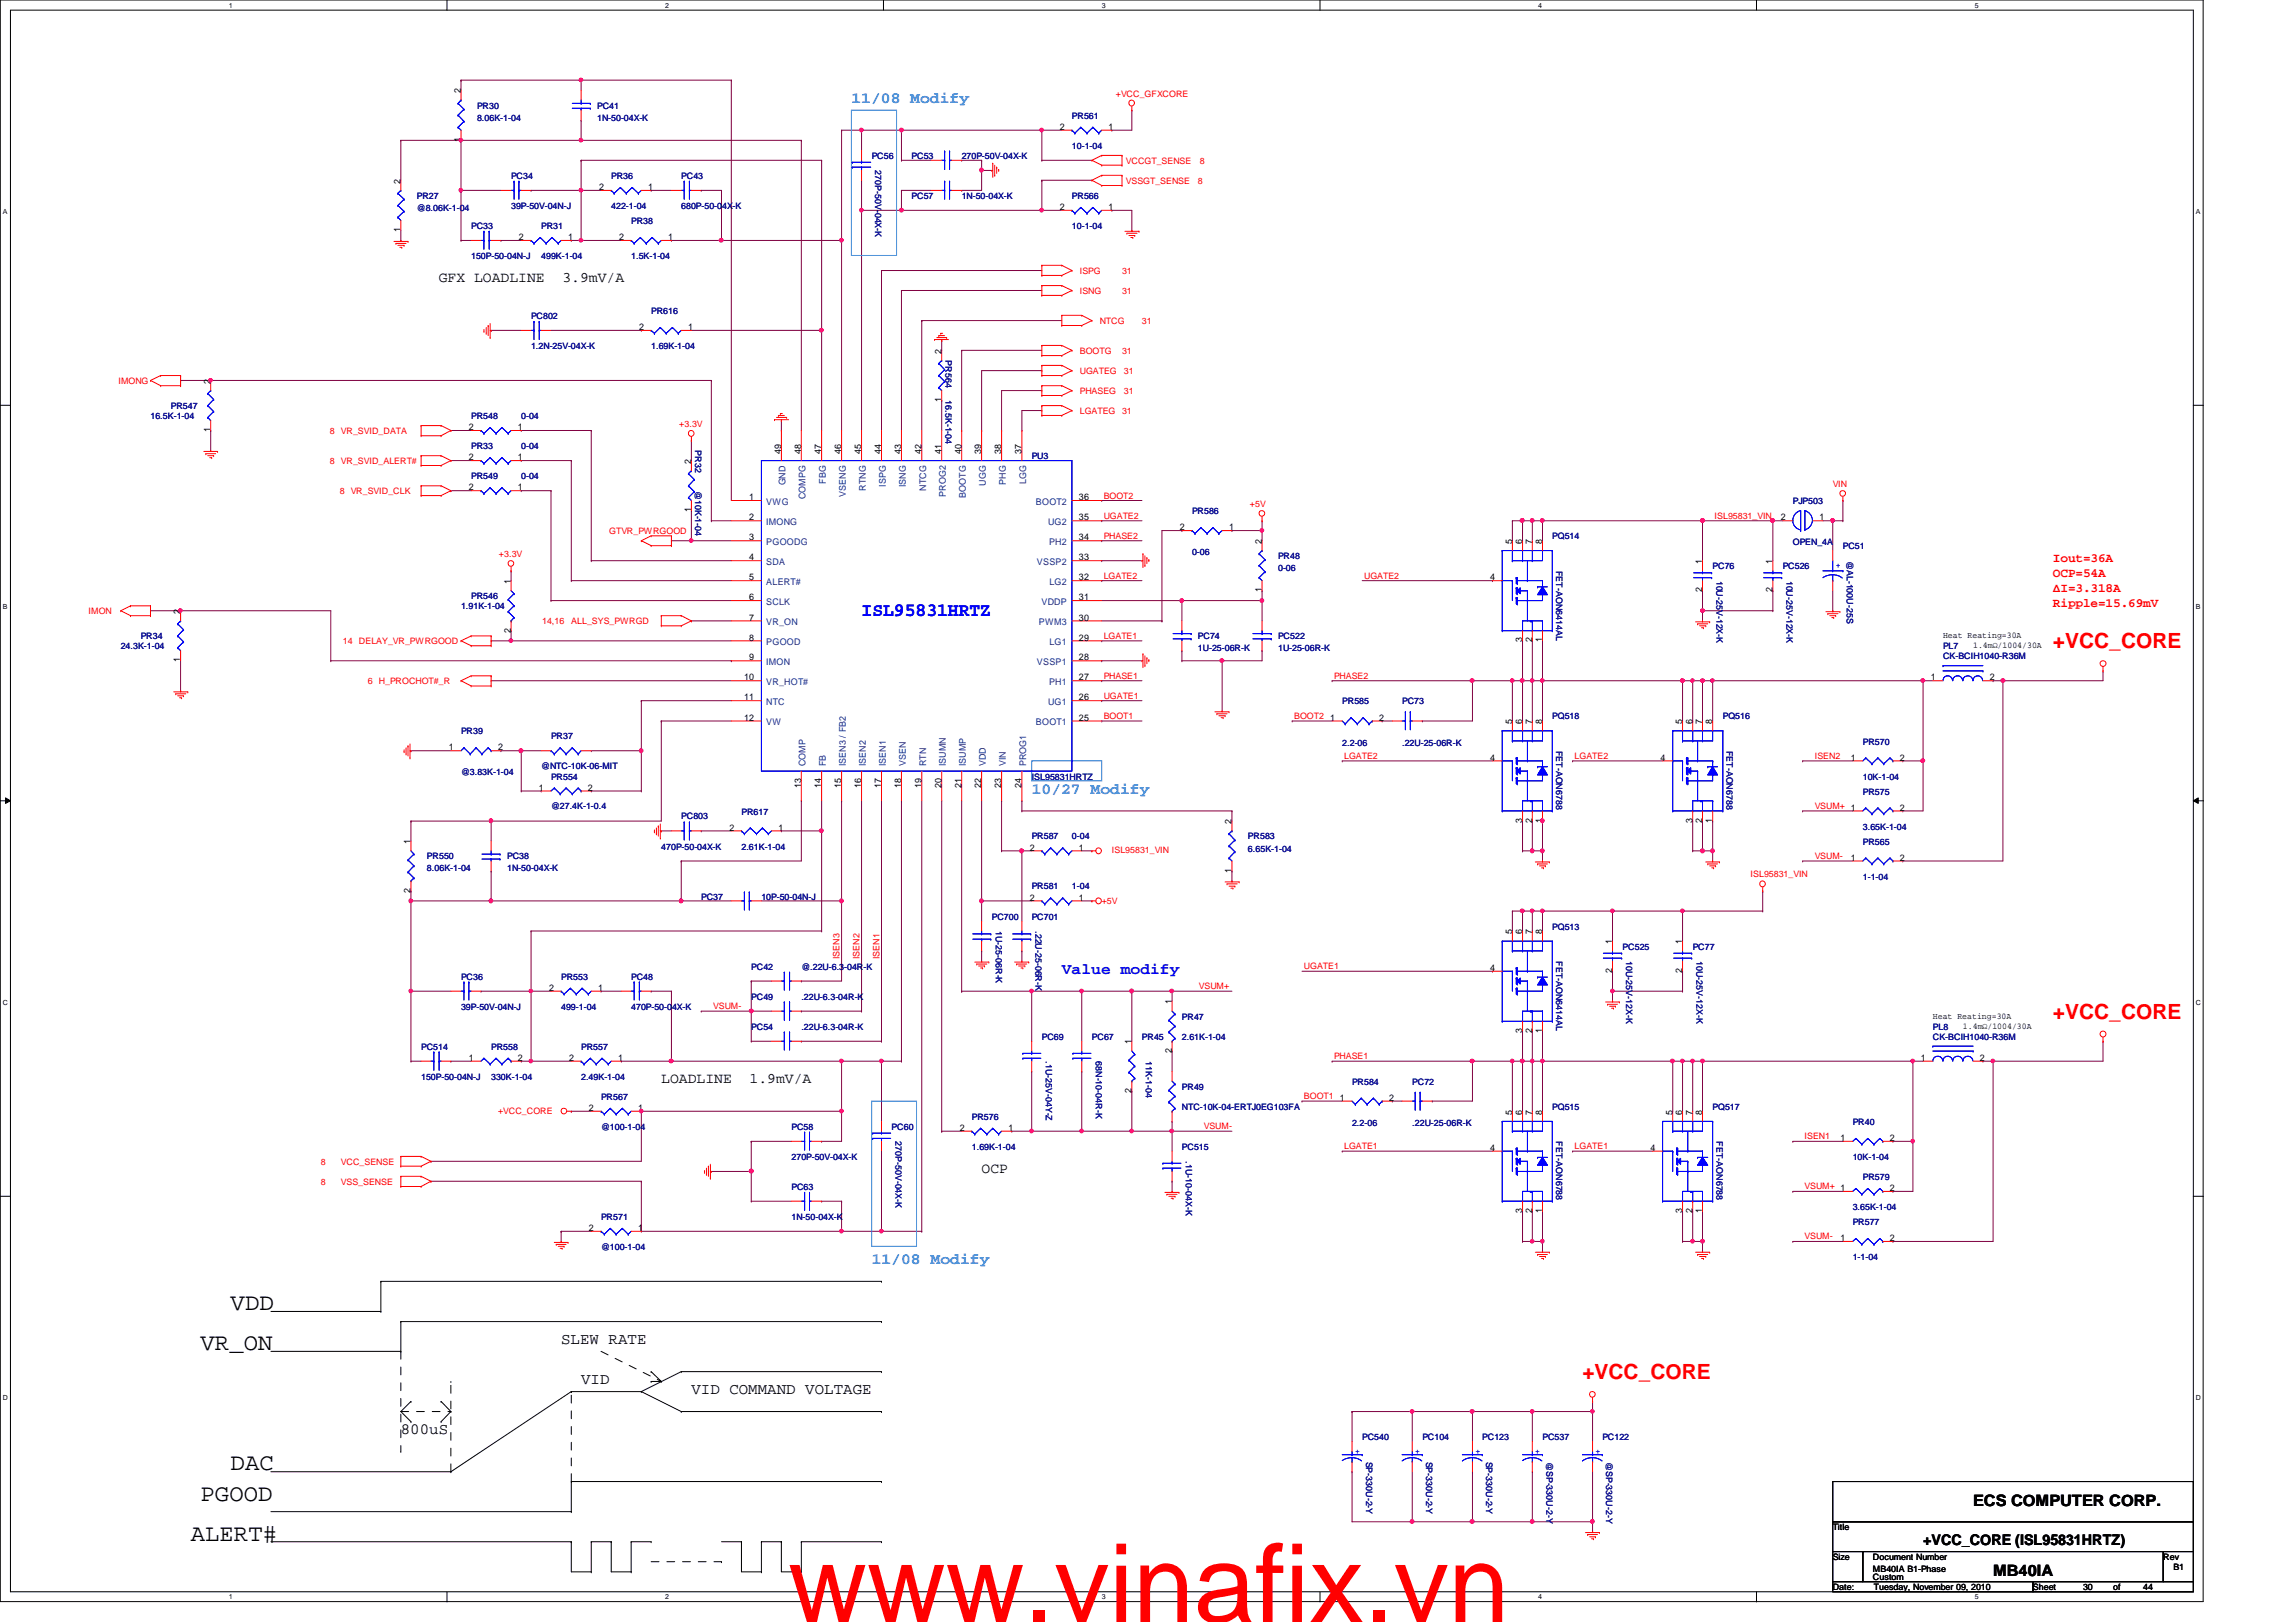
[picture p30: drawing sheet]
<svg xmlns="http://www.w3.org/2000/svg" width="297mm" height="210mm" viewBox="0 0 297 210" stroke-linecap="round" stroke-linejoin="round" font-family="sans-serif">
<defs><g id="words">
<text font-size="14.1" fill="#f00" x="102" y="209.9">www.vinafix.vn</text>
<g font-size="3.1">
<text x="29.8" y="169.6">VDD</text>
<text x="25.9" y="174.8">VR_ON</text>
<text x="29.8" y="190.3">DAC</text>
<text x="25.9" y="194.2">PGOOD</text>
<text x="24.7" y="199.4">ALERT#</text>
</g>
<g font-size="2.7" fill="#f00">
<text x="265.6" y="83.9">+VCC_CORE</text>
<text x="265.6" y="131.8">+VCC_CORE</text>
<text x="204.7" y="178.5">+VCC_CORE</text>
</g>
<text font-size="2.5" fill="#00f" x="111.5" y="79.7">ISL95831HRTZ</text>
<g font-size="2" fill="#0080ff">
<text x="110.1" y="13.4">11/08 Modify</text>
<text x="133.5" y="102.7">10/27 Modify</text>
<text x="112.8" y="163.6">11/08 Modify</text>
</g>
<text font-size="2" fill="#00f" x="137.4" y="126.1">Value modify</text>
<g font-size="2">
<text x="72.6" y="173.9">SLEW RATE</text>
<text x="75.2" y="179.1">VID</text>
<text x="51.9" y="185.5">800uS</text>
<text x="89.4" y="180.3">VID COMMAND VOLTAGE</text>
<text x="255.3" y="194.9">ECS COMPUTER CORP.</text>
<text x="257.8" y="204">MB40IA</text>
</g>
<g font-size="1.9">
<text x="56.8" y="36.5">GFX LOADLINE</text>
<text x="72.8" y="36.5">3.9mV/A</text>
<text x="85.6" y="140.1">LOADLINE</text>
<text x="97" y="140.1">1.9mV/A</text>
<text x="127" y="151.8">OCP</text>
<text x="248.8" y="200">+VCC_CORE (ISL95831HRTZ)</text>
</g>
<g font-size="1.7" fill="#f00">
<text x="265.6" y="72.7">Iout=36A</text>
<text x="265.6" y="74.6">OCP=54A</text>
<text x="265.6" y="76.6">∆I=3.318A</text>
<text x="265.6" y="78.5">Ripple=15.69mV</text>
</g>
<g font-size="1.2">
<text x="59.6" y="12.1" transform="rotate(-90 59.6 12.1)">2</text>
<text x="137.1" y="16.8">2</text>
<text x="143.4" y="16.8">1</text>
<text x="51.8" y="23.7" transform="rotate(-90 51.8 23.7)">2</text>
<text x="59.6" y="18.4" transform="rotate(-90 59.6 18.4)">1</text>
<text x="77.5" y="24.6">2</text>
<text x="83.9" y="24.6">1</text>
<text x="137.1" y="27.2">2</text>
<text x="143.4" y="27.2">1</text>
<text x="51.8" y="30.1" transform="rotate(-90 51.8 30.1)">1</text>
<text x="67.1" y="31.1">2</text>
<text x="73.5" y="31.1">1</text>
<text x="80.1" y="31.1">2</text>
<text x="86.4" y="31.1">1</text>
<text x="82.7" y="42.7">2</text>
<text x="89" y="42.7">1</text>
<text x="121.8" y="45.8" transform="rotate(-90 121.8 45.8)">2</text>
<text x="27.2" y="49.7" transform="rotate(-90 27.2 49.7)">2</text>
<text x="121.8" y="52.1" transform="rotate(-90 121.8 52.1)">1</text>
<text x="27.2" y="56" transform="rotate(-90 27.2 56)">1</text>
<text x="60.7" y="59.6">2</text>
<text x="60.7" y="55.7">2</text>
<text x="67" y="59.6">1</text>
<text x="67" y="55.7">1</text>
<text x="101" y="58.7" transform="rotate(-90 101 58.7)">49</text>
<text x="103.6" y="58.7" transform="rotate(-90 103.6 58.7)">48</text>
<text x="106.3" y="58.7" transform="rotate(-90 106.3 58.7)">47</text>
<text x="108.8" y="58.7" transform="rotate(-90 108.8 58.7)">46</text>
<text x="111.4" y="58.7" transform="rotate(-90 111.4 58.7)">45</text>
<text x="114" y="58.7" transform="rotate(-90 114 58.7)">44</text>
<text x="116.6" y="58.7" transform="rotate(-90 116.6 58.7)">43</text>
<text x="119.2" y="58.7" transform="rotate(-90 119.2 58.7)">42</text>
<text x="121.8" y="58.7" transform="rotate(-90 121.8 58.7)">41</text>
<text x="124.4" y="58.7" transform="rotate(-90 124.4 58.7)">40</text>
<text x="127" y="58.7" transform="rotate(-90 127 58.7)">39</text>
<text x="129.5" y="58.7" transform="rotate(-90 129.5 58.7)">38</text>
<text x="132.2" y="58.7" transform="rotate(-90 132.2 58.7)">37</text>
<text x="60.7" y="63.5">2</text>
<text x="67" y="63.5">1</text>
<text x="89.4" y="60" transform="rotate(-90 89.4 60)">2</text>
<text x="96.9" y="64.7">1</text>
<text x="139.6" y="64.7">36</text>
<text x="89.4" y="66.3" transform="rotate(-90 89.4 66.3)">1</text>
<text x="96.9" y="67.4">2</text>
<text x="96.9" y="69.9">3</text>
<text x="139.6" y="69.9">34</text>
<text x="139.6" y="67.4">35</text>
<text x="152.7" y="68.6">2</text>
<text x="159" y="68.6">1</text>
<text x="163.2" y="70.4" transform="rotate(-90 163.2 70.4)">2</text>
<text x="195.6" y="70.4" transform="rotate(-90 195.6 70.4)">5</text>
<text x="196.9" y="70.4" transform="rotate(-90 196.9 70.4)">6</text>
<text x="198.2" y="70.4" transform="rotate(-90 198.2 70.4)">7</text>
<text x="199.5" y="70.4" transform="rotate(-90 199.5 70.4)">8</text>
<text x="230.4" y="67.4">2</text>
<text x="235.4" y="67.4">1</text>
<text x="66.1" y="75.6" transform="rotate(-90 66.1 75.6)">1</text>
<text x="96.9" y="72.5">4</text>
<text x="96.9" y="75.1">5</text>
<text x="96.9" y="77.7">6</text>
<text x="139.6" y="77.7">31</text>
<text x="139.6" y="75.1">32</text>
<text x="139.6" y="72.5">33</text>
<text x="163.2" y="76.7" transform="rotate(-90 163.2 76.7)">1</text>
<text x="192.8" y="75.1">4</text>
<text x="220.2" y="76.7" transform="rotate(-90 220.2 76.7)">2</text>
<text x="220.2" y="73" transform="rotate(-90 220.2 73)">1</text>
<text x="229.3" y="76.7" transform="rotate(-90 229.3 76.7)">2</text>
<text x="229.3" y="73" transform="rotate(-90 229.3 73)">1</text>
<text x="23.3" y="79.5" transform="rotate(-90 23.3 79.5)">2</text>
<text x="66.1" y="81.9" transform="rotate(-90 66.1 81.9)">2</text>
<text x="96.9" y="80.3">7</text>
<text x="96.9" y="82.9">8</text>
<text x="139.6" y="82.9">29</text>
<text x="139.6" y="80.3">30</text>
<text x="196.9" y="83.1" transform="rotate(-90 196.9 83.1)">3</text>
<text x="198.2" y="83.1" transform="rotate(-90 198.2 83.1)">2</text>
<text x="199.5" y="83.1" transform="rotate(-90 199.5 83.1)">1</text>
<text x="23.3" y="85.7" transform="rotate(-90 23.3 85.7)">1</text>
<text x="96.3" y="88.1">10</text>
<text x="96.9" y="85.5">9</text>
<text x="139.6" y="88.1">27</text>
<text x="139.6" y="85.5">28</text>
<text x="249.8" y="88.1">1</text>
<text x="257.4" y="88.1">2</text>
<text x="96.3" y="90.6">11</text>
<text x="96.3" y="93.3">12</text>
<text x="139.6" y="93.3">25</text>
<text x="139.6" y="90.6">26</text>
<text x="172.1" y="93.3">1</text>
<text x="178.4" y="93.3">2</text>
<text x="195.6" y="93.7" transform="rotate(-90 195.6 93.7)">5</text>
<text x="196.9" y="93.7" transform="rotate(-90 196.9 93.7)">6</text>
<text x="198.2" y="93.7" transform="rotate(-90 198.2 93.7)">7</text>
<text x="199.5" y="93.7" transform="rotate(-90 199.5 93.7)">8</text>
<text x="217.6" y="93.7" transform="rotate(-90 217.6 93.7)">5</text>
<text x="218.9" y="93.7" transform="rotate(-90 218.9 93.7)">6</text>
<text x="220.2" y="93.7" transform="rotate(-90 220.2 93.7)">7</text>
<text x="221.5" y="93.7" transform="rotate(-90 221.5 93.7)">8</text>
<text x="58.1" y="97.1">1</text>
<text x="64.4" y="97.1">2</text>
<text x="103.6" y="101.9" transform="rotate(-90 103.6 101.9)">13</text>
<text x="106.3" y="101.9" transform="rotate(-90 106.3 101.9)">14</text>
<text x="108.8" y="101.9" transform="rotate(-90 108.8 101.9)">15</text>
<text x="111.4" y="101.9" transform="rotate(-90 111.4 101.9)">16</text>
<text x="114" y="101.9" transform="rotate(-90 114 101.9)">17</text>
<text x="116.6" y="101.9" transform="rotate(-90 116.6 101.9)">18</text>
<text x="119.2" y="101.9" transform="rotate(-90 119.2 101.9)">19</text>
<text x="121.8" y="101.9" transform="rotate(-90 121.8 101.9)">20</text>
<text x="124.4" y="101.9" transform="rotate(-90 124.4 101.9)">21</text>
<text x="127" y="101.9" transform="rotate(-90 127 101.9)">22</text>
<text x="129.5" y="101.9" transform="rotate(-90 129.5 101.9)">23</text>
<text x="132.2" y="101.9" transform="rotate(-90 132.2 101.9)">24</text>
<text x="192.8" y="98.4">4</text>
<text x="214.8" y="98.4">4</text>
<text x="239.4" y="98.4">1</text>
<text x="245.8" y="98.4">2</text>
<text x="69.7" y="102.3">1</text>
<text x="76.1" y="102.3">2</text>
<text x="94.4" y="107.5">2</text>
<text x="100.7" y="107.5">1</text>
<text x="159.3" y="106.6" transform="rotate(-90 159.3 106.6)">2</text>
<text x="196.9" y="106.5" transform="rotate(-90 196.9 106.5)">3</text>
<text x="198.2" y="106.5" transform="rotate(-90 198.2 106.5)">2</text>
<text x="199.5" y="106.5" transform="rotate(-90 199.5 106.5)">1</text>
<text x="218.9" y="106.5" transform="rotate(-90 218.9 106.5)">3</text>
<text x="220.2" y="106.5" transform="rotate(-90 220.2 106.5)">2</text>
<text x="221.5" y="106.5" transform="rotate(-90 221.5 106.5)">1</text>
<text x="245.8" y="104.9">2</text>
<text x="53.1" y="109.2" transform="rotate(-90 53.1 109.2)">1</text>
<text x="133.2" y="110.1">2</text>
<text x="139.6" y="110.1">1</text>
<text x="159.3" y="112.9" transform="rotate(-90 159.3 112.9)">1</text>
<text x="239.4" y="111.4">1</text>
<text x="245.8" y="111.4">2</text>
<text x="53.1" y="115.5" transform="rotate(-90 53.1 115.5)">2</text>
<text x="133.2" y="116.5">2</text>
<text x="139.6" y="116.5">1</text>
<text x="192.8" y="125.6">4</text>
<text x="195.6" y="120.9" transform="rotate(-90 195.6 120.9)">5</text>
<text x="196.9" y="120.9" transform="rotate(-90 196.9 120.9)">6</text>
<text x="198.2" y="120.9" transform="rotate(-90 198.2 120.9)">7</text>
<text x="199.5" y="120.9" transform="rotate(-90 199.5 120.9)">8</text>
<text x="208.6" y="125.9" transform="rotate(-90 208.6 125.9)">2</text>
<text x="208.6" y="122.2" transform="rotate(-90 208.6 122.2)">1</text>
<text x="217.6" y="125.9" transform="rotate(-90 217.6 125.9)">2</text>
<text x="217.6" y="122.2" transform="rotate(-90 217.6 122.2)">1</text>
<text x="71" y="128.2">2</text>
<text x="77.4" y="128.2">1</text>
<text x="151.6" y="130" transform="rotate(-90 151.6 130)">1</text>
<text x="60.7" y="137.3">1</text>
<text x="67" y="137.3">2</text>
<text x="73.6" y="137.3">2</text>
<text x="80" y="137.3">1</text>
<text x="146.4" y="135.1" transform="rotate(-90 146.4 135.1)">1</text>
<text x="151.6" y="136.3" transform="rotate(-90 151.6 136.3)">2</text>
<text x="196.9" y="133.7" transform="rotate(-90 196.9 133.7)">3</text>
<text x="198.2" y="133.7" transform="rotate(-90 198.2 133.7)">2</text>
<text x="199.5" y="133.7" transform="rotate(-90 199.5 133.7)">1</text>
<text x="248.5" y="137.3">1</text>
<text x="256.2" y="137.3">2</text>
<text x="76.2" y="143.8">2</text>
<text x="82.5" y="143.8">1</text>
<text x="146.4" y="141.4" transform="rotate(-90 146.4 141.4)">2</text>
<text x="173.4" y="142.5">1</text>
<text x="179.7" y="142.5">2</text>
<text x="124.2" y="146.3">2</text>
<text x="130.5" y="146.3">1</text>
<text x="192.8" y="148.9">4</text>
<text x="195.6" y="144.2" transform="rotate(-90 195.6 144.2)">5</text>
<text x="196.9" y="144.2" transform="rotate(-90 196.9 144.2)">6</text>
<text x="198.2" y="144.2" transform="rotate(-90 198.2 144.2)">7</text>
<text x="199.5" y="144.2" transform="rotate(-90 199.5 144.2)">8</text>
<text x="213.5" y="148.9">4</text>
<text x="216.4" y="144.2" transform="rotate(-90 216.4 144.2)">5</text>
<text x="217.6" y="144.2" transform="rotate(-90 217.6 144.2)">6</text>
<text x="218.9" y="144.2" transform="rotate(-90 218.9 144.2)">7</text>
<text x="220.2" y="144.2" transform="rotate(-90 220.2 144.2)">8</text>
<text x="238.1" y="147.7">1</text>
<text x="244.5" y="147.7">2</text>
<text x="244.5" y="154.1">2</text>
<text x="76.2" y="159.3">2</text>
<text x="82.5" y="159.3">1</text>
<text x="196.9" y="157" transform="rotate(-90 196.9 157)">3</text>
<text x="198.2" y="157" transform="rotate(-90 198.2 157)">2</text>
<text x="199.5" y="157" transform="rotate(-90 199.5 157)">1</text>
<text x="217.6" y="157" transform="rotate(-90 217.6 157)">3</text>
<text x="218.9" y="157" transform="rotate(-90 218.9 157)">2</text>
<text x="220.2" y="157" transform="rotate(-90 220.2 157)">1</text>
<text x="238.1" y="160.6">1</text>
<text x="244.5" y="160.6">2</text>
</g>
<g font-size="1.2" fill="#004080">
<text x="99.1" y="65.3">VWG</text>
<text x="101.6" y="62.8" transform="rotate(-90 101.6 62.8)">GND</text>
<text x="104.2" y="64.6" transform="rotate(-90 104.2 64.6)">COMPG</text>
<text x="106.8" y="62.6" transform="rotate(-90 106.8 62.6)">FBG</text>
<text x="109.4" y="64.3" transform="rotate(-90 109.4 64.3)">VSENG</text>
<text x="112" y="63.5" transform="rotate(-90 112 63.5)">RTNG</text>
<text x="114.6" y="63" transform="rotate(-90 114.6 63)">ISPG</text>
<text x="117.2" y="63.1" transform="rotate(-90 117.2 63.1)">ISNG</text>
<text x="119.8" y="63.5" transform="rotate(-90 119.8 63.5)">NTCG</text>
<text x="122.4" y="64.3" transform="rotate(-90 122.4 64.3)">PROG2</text>
<text x="125" y="64.4" transform="rotate(-90 125 64.4)">BOOTG</text>
<text x="127.5" y="62.9" transform="rotate(-90 127.5 62.9)">UGG</text>
<text x="130.1" y="62.7" transform="rotate(-90 130.1 62.7)">PHG</text>
<text x="132.8" y="62.7" transform="rotate(-90 132.8 62.7)">LGG</text>
<text x="134" y="65.3">BOOT2</text>
<text x="99.1" y="67.9">IMONG</text>
<text x="99.1" y="70.5">PGOODG</text>
<text x="135.6" y="67.9">UG2</text>
<text x="135.7" y="70.5">PH2</text>
<text x="99.1" y="73.1">SDA</text>
<text x="99.1" y="75.7">ALERT#</text>
<text x="134.2" y="73.1">VSSP2</text>
<text x="135.8" y="75.7">LG2</text>
<text x="99.1" y="78.3">SCLK</text>
<text x="99.1" y="80.9">VR_ON</text>
<text x="99.1" y="83.5">PGOOD</text>
<text x="134.4" y="80.9">PWM3</text>
<text x="134.7" y="78.3">VDDP</text>
<text x="135.8" y="83.5">LG1</text>
<text x="99.1" y="86.1">IMON</text>
<text x="99.1" y="88.6">VR_HOT#</text>
<text x="134.2" y="86.1">VSSP1</text>
<text x="135.7" y="88.6">PH1</text>
<text x="99.1" y="91.2">NTC</text>
<text x="99.1" y="93.9">VW</text>
<text x="134" y="93.9">BOOT1</text>
<text x="135.6" y="91.2">UG1</text>
<text x="104.2" y="99.1" transform="rotate(-90 104.2 99.1)">COMP</text>
<text x="106.8" y="99.1" transform="rotate(-90 106.8 99.1)">FB</text>
<text x="109.4" y="99.1" transform="rotate(-90 109.4 99.1)">ISEN3 / FB2</text>
<text x="112" y="99.1" transform="rotate(-90 112 99.1)">ISEN2</text>
<text x="114.6" y="99.1" transform="rotate(-90 114.6 99.1)">ISEN1</text>
<text x="117.2" y="99.1" transform="rotate(-90 117.2 99.1)">VSEN</text>
<text x="119.8" y="99.1" transform="rotate(-90 119.8 99.1)">RTN</text>
<text x="122.4" y="99.1" transform="rotate(-90 122.4 99.1)">ISUMN</text>
<text x="125" y="99.1" transform="rotate(-90 125 99.1)">ISUMP</text>
<text x="127.5" y="99.1" transform="rotate(-90 127.5 99.1)">VDD</text>
<text x="130.1" y="99.1" transform="rotate(-90 130.1 99.1)">VIN</text>
<text x="132.8" y="99.1" transform="rotate(-90 132.8 99.1)">PROG1</text>
</g>
<g font-size="1.1" fill="#000080">
<text x="61.7" y="14.1">PR30</text>
<text x="61.7" y="15.6">8.06K-1-04</text>
<text x="77.3" y="14.1">PC41</text>
<text x="77.3" y="15.6">1N-50-04X-K</text>
<text x="138.7" y="15.4">PR561</text>
<text x="66.1" y="23.2">PC34</text>
<text x="79.1" y="23.2">PR36</text>
<text x="88.1" y="23.2">PC43</text>
<text x="112.8" y="20.5">PC56</text>
<text x="113.2" y="22.1" transform="rotate(90 113.2 22.1)">270P-50V-04X-K</text>
<text x="117.9" y="20.5">PC53</text>
<text x="124.4" y="20.5">270P-50V-04X-K</text>
<text x="138.7" y="19.3">10-1-04</text>
<text x="53.9" y="25.7">PR27</text>
<text x="53.9" y="27.3">@8.06K-1-04</text>
<text x="61" y="29.6">PC33</text>
<text x="66.1" y="27">39P-50V-04N-J</text>
<text x="70" y="29.6">PR31</text>
<text x="79.1" y="27">422-1-04</text>
<text x="81.7" y="29">PR38</text>
<text x="88.1" y="27">680P-50-04X-K</text>
<text x="117.9" y="25.7">PC57</text>
<text x="124.4" y="25.7">1N-50-04X-K</text>
<text x="138.7" y="25.7">PR566</text>
<text x="138.7" y="29.6">10-1-04</text>
<text x="61" y="33.5">150P-50-04N-J</text>
<text x="70" y="33.5">499K-1-04</text>
<text x="81.7" y="33.5">1.5K-1-04</text>
<text x="68.7" y="41.3">PC802</text>
<text x="84.2" y="40.6">PR616</text>
<text x="68.7" y="45.2">1.2N-25V-04X-K</text>
<text x="84.2" y="45.2">1.69K-1-04</text>
<text x="122.3" y="46.7" transform="rotate(90 122.3 46.7)">PR564</text>
<text x="22.1" y="52.9">PR547</text>
<text x="122.3" y="51.8" transform="rotate(90 122.3 51.8)">16.5K-1-04</text>
<text x="19.5" y="54.2">16.5K-1-04</text>
<text x="61" y="58.1">PR33</text>
<text x="61" y="54.2">PR548</text>
<text x="67.4" y="58.1">0-04</text>
<text x="67.4" y="54.2">0-04</text>
<text x="90" y="58.3" transform="rotate(90 90 58.3)">PR32</text>
<text x="133.5" y="59.4">PU3</text>
<text x="61" y="62">PR549</text>
<text x="67.4" y="62">0-04</text>
<text x="90" y="63.5" transform="rotate(90 90 63.5)">@10K-1-04</text>
<text x="231.9" y="65.2">PJP503</text>
<text x="154.2" y="66.5">PR586</text>
<text x="154.2" y="71.8">0-06</text>
<text x="200.8" y="69.8">PQ514</text>
<text x="231.9" y="70.6">OPEN_4A</text>
<text x="238.4" y="71.1">PC51</text>
<text x="61" y="77.6">PR546</text>
<text x="165.4" y="72.3">PR48</text>
<text x="165.4" y="73.9">0-06</text>
<text x="201.3" y="73.9" transform="rotate(90 201.3 73.9)">FET-AON6414AL</text>
<text x="221.6" y="73.7">PC76</text>
<text x="222.1" y="75.1" transform="rotate(90 222.1 75.1)">10U-25V-12X-K</text>
<text x="230.6" y="73.7">PC526</text>
<text x="231.1" y="75.1" transform="rotate(90 231.1 75.1)">10U-25V-12X-K</text>
<text x="238.9" y="72.6" transform="rotate(90 238.9 72.6)">@AL-100U-25S</text>
<text x="18.2" y="82.7">PR34</text>
<text x="59.6" y="78.8">1.91K-1-04</text>
<text x="155" y="82.7">PC74</text>
<text x="165.4" y="82.7">PC522</text>
<text x="15.6" y="84">24.3K-1-04</text>
<text x="155" y="84.3">1U-25-06R-K</text>
<text x="165.4" y="84.3">1U-25-06R-K</text>
<text x="251.4" y="84">PL7</text>
<text x="251.4" y="85.3">CK-BCIH1040-R36M</text>
<text x="59.6" y="95">PR39</text>
<text x="71.3" y="95.7">PR37</text>
<text x="173.6" y="91.1">PR585</text>
<text x="181.4" y="91.1">PC73</text>
<text x="200.8" y="93.1">PQ518</text>
<text x="222.9" y="93.1">PQ516</text>
<text x="59.6" y="100.3">@3.83K-1-04</text>
<text x="70" y="99.6">@NTC-10K-06-MIT</text>
<text x="71.3" y="100.9">PR554</text>
<text x="133.5" y="100.9">ISL95831HRTZ</text>
<text x="173.6" y="96.5">2.2-06</text>
<text x="181.4" y="96.5">.22U-25-06R-K</text>
<text x="201.3" y="97.2" transform="rotate(90 201.3 97.2)">FET-AON6788</text>
<text x="223.3" y="97.2" transform="rotate(90 223.3 97.2)">FET-AON6788</text>
<text x="241" y="96.4">PR570</text>
<text x="241" y="100.9">10K-1-04</text>
<text x="71.3" y="104.7">@27.4K-1-0.4</text>
<text x="88.1" y="106">PC803</text>
<text x="95.9" y="105.4">PR617</text>
<text x="241" y="102.8">PR575</text>
<text x="241" y="107.4">3.65K-1-04</text>
<text x="55.2" y="111.2">PR550</text>
<text x="55.2" y="112.8">8.06K-1-04</text>
<text x="65.6" y="111.2">PC38</text>
<text x="65.6" y="112.8">1N-50-04X-K</text>
<text x="85.6" y="109.9">470P-50-04X-K</text>
<text x="95.9" y="109.9">2.61K-1-04</text>
<text x="133.5" y="108.6">PR587</text>
<text x="138.7" y="108.6">0-04</text>
<text x="161.5" y="108.6">PR583</text>
<text x="161.5" y="110.2">6.65K-1-04</text>
<text x="241" y="109.3">PR565</text>
<text x="241" y="113.8">1-1-04</text>
<text x="90.7" y="116.4">PC37</text>
<text x="98.5" y="116.4">10P-50-04N-J</text>
<text x="128.3" y="119">PC700</text>
<text x="133.5" y="115.1">PR581</text>
<text x="133.5" y="119">PC701</text>
<text x="138.7" y="115.1">1-04</text>
<text x="97.2" y="125.5">PC42</text>
<text x="103.7" y="125.5">@.22U-6.3-04R-K</text>
<text x="128.8" y="120.5" transform="rotate(90 128.8 120.5)">1U-25-06R-K</text>
<text x="134" y="120.5" transform="rotate(90 134 120.5)">.22U-25-06R-K</text>
<text x="200.8" y="120.3">PQ513</text>
<text x="201.3" y="124.4" transform="rotate(90 201.3 124.4)">FET-AON6414AL</text>
<text x="209.9" y="122.9">PC525</text>
<text x="210.4" y="124.4" transform="rotate(90 210.4 124.4)">10U-25V-12X-K</text>
<text x="219" y="122.9">PC77</text>
<text x="219.5" y="124.4" transform="rotate(90 219.5 124.4)">10U-25V-12X-K</text>
<text x="59.6" y="126.8">PC36</text>
<text x="59.6" y="130.6">39P-50V-04N-J</text>
<text x="72.6" y="126.8">PR553</text>
<text x="72.6" y="130.6">499-1-04</text>
<text x="81.7" y="126.8">PC48</text>
<text x="81.7" y="130.6">470P-50-04X-K</text>
<text x="97.2" y="129.4">PC49</text>
<text x="103.7" y="129.4">.22U-6.3-04R-K</text>
<text x="152.9" y="132">PR47</text>
<text x="54.5" y="135.8">PC514</text>
<text x="63.5" y="135.8">PR558</text>
<text x="75.2" y="135.8">PR557</text>
<text x="97.2" y="133.3">PC54</text>
<text x="103.7" y="133.3">.22U-6.3-04R-K</text>
<text x="134.8" y="134.5">PC69</text>
<text x="135.3" y="137.3" transform="rotate(90 135.3 137.3)">.1U-25V-04Y-Z</text>
<text x="141.3" y="134.5">PC67</text>
<text x="141.8" y="137.3" transform="rotate(90 141.8 137.3)">68N-10-04R-K</text>
<text x="147.7" y="134.5">PR45</text>
<text x="148.2" y="137.3" transform="rotate(90 148.2 137.3)">11K-1-04</text>
<text x="152.9" y="134.5">2.61K-1-04</text>
<text x="250.1" y="133.3">PL8</text>
<text x="250.1" y="134.5">CK-BCIH1040-R36M</text>
<text x="54.5" y="139.7">150P-50-04N-J</text>
<text x="63.5" y="139.7">330K-1-04</text>
<text x="75.2" y="139.7">2.49K-1-04</text>
<text x="77.8" y="142.3">PR567</text>
<text x="152.9" y="141">PR49</text>
<text x="152.9" y="143.6">NTC-10K-04-ERTJ0EG103FA</text>
<text x="174.9" y="140.4">PR584</text>
<text x="182.7" y="140.4">PC72</text>
<text x="200.8" y="143.6">PQ515</text>
<text x="221.6" y="143.6">PQ517</text>
<text x="77.8" y="146.2">@100-1-04</text>
<text x="102.4" y="146.2">PC58</text>
<text x="115.4" y="146.2">PC60</text>
<text x="115.9" y="147.7" transform="rotate(90 115.9 147.7)">270P-50V-04X-K</text>
<text x="125.7" y="144.9">PR576</text>
<text x="125.7" y="148.8">1.69K-1-04</text>
<text x="152.9" y="148.8">PC515</text>
<text x="174.9" y="145.7">2.2-06</text>
<text x="182.7" y="145.7">.22U-25-06R-K</text>
<text x="201.3" y="147.7" transform="rotate(90 201.3 147.7)">FET-AON6788</text>
<text x="222.1" y="147.7" transform="rotate(90 222.1 147.7)">FET-AON6788</text>
<text x="239.7" y="145.5">PR40</text>
<text x="102.4" y="150.1">270P-50V-04X-K</text>
<text x="102.4" y="154">PC63</text>
<text x="153.4" y="150.3" transform="rotate(90 153.4 150.3)">.1U-10-04X-K</text>
<text x="239.7" y="150.1">10K-1-04</text>
<text x="241" y="152.7">PR579</text>
<text x="77.8" y="157.9">PR571</text>
<text x="77.8" y="161.8">@100-1-04</text>
<text x="102.4" y="157.9">1N-50-04X-K</text>
<text x="239.7" y="156.5">3.65K-1-04</text>
<text x="239.7" y="158.5">PR577</text>
<text x="239.7" y="163">1-1-04</text>
<text x="176.2" y="186.4">PC540</text>
<text x="176.7" y="189.1" transform="rotate(90 176.7 189.1)">SP-330U-2-Y</text>
<text x="184" y="186.4">PC104</text>
<text x="184.5" y="189.1" transform="rotate(90 184.5 189.1)">SP-330U-2-Y</text>
<text x="191.8" y="186.4">PC123</text>
<text x="192.3" y="189.1" transform="rotate(90 192.3 189.1)">SP-330U-2-Y</text>
<text x="199.6" y="186.4">PC537</text>
<text x="200.1" y="189.1" transform="rotate(90 200.1 189.1)">@SP-330U-2-Y</text>
<text x="207.3" y="186.4">PC122</text>
<text x="207.8" y="189.1" transform="rotate(90 207.8 189.1)">@SP-330U-2-Y</text>
</g>
<g font-size="1.1" fill="#f00">
<text x="144.4" y="12.5">+VCC_GFXCORE</text>
<text x="145.7" y="23.8">VSSGT_SENSE</text>
<text x="145.7" y="21.2">VCCGT_SENSE</text>
<text x="155" y="23.8">8</text>
<text x="155.2" y="21.2">8</text>
<text x="139.7" y="35.4">ISPG</text>
<text x="145.2" y="35.4">31</text>
<text x="139.7" y="38.1">ISNG</text>
<text x="142.3" y="41.9">NTCG</text>
<text x="145.2" y="38.1">31</text>
<text x="147.7" y="41.9">31</text>
<text x="139.7" y="45.8">BOOTG</text>
<text x="145.2" y="45.8">31</text>
<text x="15.3" y="49.7">IMONG</text>
<text x="139.7" y="53.6">LGATEG</text>
<text x="139.7" y="51">PHASEG</text>
<text x="139.7" y="48.4">UGATEG</text>
<text x="145.2" y="53.6">31</text>
<text x="145.4" y="51">31</text>
<text x="145.4" y="48.4">31</text>
<text x="42.7" y="56.2">8</text>
<text x="44.1" y="56.2">VR_SVID_DATA</text>
<text x="87.9" y="55.2">+3.3V</text>
<text x="42.7" y="60.1">8</text>
<text x="44" y="64">8 VR_SVID_CLK</text>
<text x="44.1" y="60.1">VR_SVID_ALERT#</text>
<text x="142.8" y="64.5">BOOT2</text>
<text x="161.7" y="65.6">+5V</text>
<text x="237.1" y="63">VIN</text>
<text x="78.8" y="69.1">GTVR_PWRGOOD</text>
<text x="142.8" y="67.1">UGATE2</text>
<text x="142.8" y="69.7">PHASE2</text>
<text x="221.8" y="67.1">ISL95831_VIN</text>
<text x="64.6" y="72.1">+3.3V</text>
<text x="142.8" y="74.9">LGATE2</text>
<text x="176.5" y="74.9">UGATE2</text>
<text x="11.5" y="79.5">IMON</text>
<text x="44.4" y="83.4">14</text>
<text x="46.4" y="83.4">DELAY_VR_PWRGOOD</text>
<text x="70.1" y="80.8">14,16</text>
<text x="73.9" y="80.8">ALL_SYS_PWRGD</text>
<text x="142.8" y="82.7">LGATE1</text>
<text x="47.6" y="88.6">6</text>
<text x="49" y="88.6">H_PROCHOT#_R</text>
<text x="142.8" y="87.8">PHASE1</text>
<text x="172.6" y="87.8">PHASE2</text>
<text x="142.8" y="93">BOOT1</text>
<text x="142.8" y="90.4">UGATE1</text>
<text x="167.4" y="93">BOOT2</text>
<text x="173.9" y="98.2">LGATE2</text>
<text x="203.7" y="98.2">LGATE2</text>
<text x="234.8" y="98.2">ISEN2</text>
<text x="234.8" y="104.7">VSUM+ 1</text>
<text x="143.8" y="110.4">ISL95831_VIN</text>
<text x="226.5" y="113.5">ISL95831_VIN</text>
<text x="234.8" y="111.2">VSUM-</text>
<text x="142.5" y="116.9">+5V</text>
<text x="108.6" y="124.1" transform="rotate(-90 108.6 124.1)">ISEN3</text>
<text x="111.2" y="124.1" transform="rotate(-90 111.2 124.1)">ISEN2</text>
<text x="113.8" y="124.1" transform="rotate(-90 113.8 124.1)">ISEN1</text>
<text x="168.7" y="125.4">UGATE1</text>
<text x="92.3" y="130.6">VSUM-</text>
<text x="155.1" y="128">VSUM+</text>
<text x="172.6" y="137.1">PHASE1</text>
<text x="168.7" y="142.2">BOOT1</text>
<text x="64.4" y="144.1">+VCC_CORE</text>
<text x="155.7" y="146.1">VSUM-</text>
<text x="173.9" y="148.7">LGATE1</text>
<text x="203.7" y="148.7">LGATE1</text>
<text x="233.5" y="147.4">ISEN1</text>
<text x="41.5" y="150.7">8</text>
<text x="41.5" y="153.3">8</text>
<text x="44.1" y="150.7">VCC_SENSE</text>
<text x="44.1" y="153.3">VSS_SENSE</text>
<text x="233.5" y="153.9">VSUM+ 1</text>
<text x="233.5" y="160.4">VSUM-</text>
</g>
<g font-size="1.1" fill="#00f">
<text x="237.5" y="73.5">+</text>
<text x="175.3" y="188.2">+</text>
<text x="183.1" y="188.2">+</text>
<text x="190.9" y="188.2">+</text>
<text x="198.6" y="188.2">+</text>
<text x="206.4" y="188.2">+</text>
</g>
<g font-size="1.1">
<text x="251.4" y="82.6">Heat Reating=30A</text>
<text x="255.3" y="83.9">1.4mΩ/1004/30A</text>
<text x="250.1" y="131.8">Heat Reating=30A</text>
<text x="254" y="133.1">1.4mΩ/1004/30A</text>
<text x="237.1" y="198">Title</text>
<text x="237.1" y="201.9">Size</text>
<text x="242.3" y="201.9">Document Number</text>
<text x="242.3" y="203.5">MB40IA B1-Phase</text>
<text x="279.9" y="201.9">Rev</text>
<text x="281.2" y="203.2">B1</text>
<text x="237.1" y="205.8">Date:</text>
<text x="242.3" y="204.5">Custom</text>
<text x="242.4" y="205.8">Tuesday, November 09, 2010</text>
<text x="263" y="205.8">Sheet</text>
<text x="269.5" y="205.8">30</text>
<text x="273.4" y="205.8">of</text>
<text x="277.3" y="205.8">44</text>
</g>
<g font-size=".9">
<text x="29.6" y="1">1</text>
<text x="86.1" y="1">2</text>
<text x="142.5" y="1">3</text>
<text x="199" y="1">4</text>
<text x="255.5" y="1">5</text>
<text x=".4" y="27.7">A</text>
<text x="284.1" y="27.7">A</text>
<text x=".4" y="78.8">B</text>
<text x="284.1" y="78.8">B</text>
<text x=".4" y="130">C</text>
<text x="284.1" y="130">C</text>
<text x=".4" y="181.2">D</text>
<text x="284.1" y="181.2">D</text>
<text x="29.6" y="207">1</text>
<text x="86.1" y="207">2</text>
<text x="142.5" y="207">3</text>
<text x="199" y="207">4</text>
<text x="255.5" y="207">5</text>
</g>
</g></defs>
<path d="M0 0h285v207.3h-285zM1.4 1.3h282.4v204.7h-282.4z" fill="none" stroke="#000" stroke-width=".13"/>
<g fill="#fff">
<path d="M29.6 .2h.5v1h-.5z"/>
<path d="M29.6 206.2h.5v1h-.5z"/>
</g>
<path d="M57.8 0v1.3M57.8 206v1.3" fill="none" stroke="#000" stroke-width=".13"/>
<g fill="#fff">
<path d="M86.1 .2h.5v1h-.5z"/>
<path d="M86.1 206.2h.5v1h-.5z"/>
</g>
<path d="M114.3 0v1.3M114.3 206v1.3" fill="none" stroke="#000" stroke-width=".13"/>
<g fill="#fff">
<path d="M142.5 .2h.5v1h-.5z"/>
<path d="M142.5 206.2h.5v1h-.5z"/>
</g>
<path d="M170.8 0v1.3M170.8 206v1.3" fill="none" stroke="#000" stroke-width=".13"/>
<g fill="#fff">
<path d="M199 .2h.5v1h-.5z"/>
<path d="M199 206.2h.5v1h-.5z"/>
</g>
<path d="M227.2 0v1.3M227.2 206v1.3" fill="none" stroke="#000" stroke-width=".13"/>
<g fill="#fff">
<path d="M255.5 .2h.5v1h-.5z"/>
<path d="M255.5 206.2h.5v1h-.5z"/>
<path d="M.4 26.9h.5v1h-.5z"/>
<path d="M284.1 26.9h.5v1h-.5z"/>
<path d="M.4 78h.6v1h-.6z"/>
<path d="M284.1 78h.6v1h-.6z"/>
</g>
<path d="M0 52.5h1.4M283.8 52.5h1.3" fill="none" stroke="#000" stroke-width=".13"/>
<g fill="#fff">
<path d="M.4 129.2h.6v1h-.6z"/>
<path d="M284.1 129.2h.6v1h-.6z"/>
</g>
<path d="M0 103.6h1.4M.7 103.3l.7 .3-.7 .4zM283.8 103.6l.6-.3v.7zM283.8 103.6h1.3" fill="none" stroke="#000" stroke-width=".13"/>
<path d="M.7 103.3l.7 .3-.7 .4zM283.8 103.6l.6-.3v.7z" fill="#000"/>
<g fill="#fff">
<path d="M.4 180.4h.6v1h-.6z"/>
<path d="M284.1 180.4h.6v1h-.6z"/>
</g>
<path d="M0 154.8h1.4M283.8 154.8h1.3" fill="none" stroke="#000" stroke-width=".13"/>
<path d="M127 48h7.8M129.6 50.5h5.2M132.2 55.7h.1M134.8 53.1h.1M134.8 50.5h.1M134.8 48h.1M134.8 53.1h-2.6v2.6M66.1 82.9h.1M66.1 82.9h28.5" fill="none" stroke="#800040" stroke-width=".13"/>
<path d="M65.9 82.7h.4v.2v.2h-.2h-.2z" fill-rule="evenodd" fill="#f0f"/>
<path d="M65.9 82.7h.4v.2v.2h-.2h-.2z" fill="none" stroke="#f0f" stroke-width=".13"/>
<g fill="none" stroke="#800040" stroke-width=".13">
<path d="M114 35h.1M114 35h20.8M127 55.7h.1M127 48v7.7M129.6 55.7h.1M129.6 50.5v5.2M142.5 67.4h.1M142.5 70h.1M142.5 64.8h.1M142.5 67.4h5.2M142.5 70h5.2M142.5 64.8h5.2"/>
<path d="M68.7 128.3h.1M68.7 128.3h2.6M97.2 130.9h.1M97.2 130.9h2.6M151.6 128.3h.1M151.6 128.3h7.8"/>
</g>
<circle cx="97.2" cy="130.8" r=".25" fill="#f0f"/>
<circle cx="97.2" cy="130.8" r=".25" fill="none" stroke="#f0f" stroke-width=".13"/>
<path d="M97.2 130.9h.1M97.2 130.9v3.8M146.4 141.2h.1M146.4 141.2v5.2" fill="none" stroke="#800040" stroke-width=".13"/>
<path d="M146.2 146.2h.4v.1v.2l-.2 .1-.2-.1z" fill-rule="evenodd" fill="#f0f"/>
<path d="M146.2 146.2h.4v.1v.2l-.2 .1-.2-.1z" fill="none" stroke="#f0f" stroke-width=".13"/>
<path d="M132.2 110.1h.1M132.2 110.1v9.1" fill="none" stroke="#800040" stroke-width=".13"/>
<circle cx="132.2" cy="110.1" r=".26" fill="#f0f"/>
<circle cx="132.2" cy="110.1" r=".26" fill="none" stroke="#f0f" stroke-width=".13"/>
<path d="M124.4 20.7h.1M124.4 20.7h2.6M127 22.1h.1M127 20.7h.1M127 22.1h1.3M127 20.7v3.9M152.9 84.2h.1M152.9 84.2v1.3M158.1 85.5h.1M158.1 85.5h5.2" fill="none" stroke="#800040" stroke-width=".13"/>
<path d="M126.8 21.8h.2l.2 .1-.1 .3-.1 .1-.2-.1z" fill-rule="evenodd" fill="#f0f"/>
<path d="M126.8 21.8h.2l.2 .1-.1 .3-.1 .1-.2-.1z" fill="none" stroke="#f0f" stroke-width=".13"/>
<path d="M124.4 24.6h.1M124.4 24.6h2.6M134.8 27.2h.1M134.8 27.2h2.6" fill="none" stroke="#800040" stroke-width=".13"/>
<path d="M134.6 27h.3l.1 .2-.1 .2h-.2h-.1z" fill-rule="evenodd" fill="#f0f"/>
<path d="M134.6 27h.3l.1 .2-.1 .2h-.2h-.1z" fill="none" stroke="#f0f" stroke-width=".13"/>
<path d="M116.6 16.8h.1M116.6 16.8h18.2M134.8 16.8h.1M134.8 16.8v3.9" fill="none" stroke="#800040" stroke-width=".13"/>
<circle cx="116.6" cy="16.8" r=".25" fill="#f0f"/>
<circle cx="116.6" cy="16.8" r=".25" fill="none" stroke="#f0f" stroke-width=".13"/>
<path d="M134.8 16.8h.1M134.8 16.8h2.6M134.8 23.3h.1M134.8 23.3h6.5" fill="none" stroke="#800040" stroke-width=".13"/>
<path d="M134.6 16.7h.3l.1 .1-.1 .2-.2 .1-.1-.1z" fill-rule="evenodd" fill="#f0f"/>
<path d="M134.6 16.7h.3l.1 .1-.1 .2-.2 .1-.1-.1z" fill="none" stroke="#f0f" stroke-width=".13"/>
<path d="M259.1 88.1h.1M259.1 88.1v23.3" fill="none" stroke="#800040" stroke-width=".13"/>
<circle cx="259.1" cy="88.1" r=".25" fill="#f0f"/>
<circle cx="259.1" cy="88.1" r=".25" fill="none" stroke="#f0f" stroke-width=".13"/>
<path d="M116.6 27.2h.1M116.6 27.2h18.2" fill="none" stroke="#800040" stroke-width=".13"/>
<circle cx="116.6" cy="27.2" r=".25" fill="#f0f"/>
<circle cx="116.6" cy="27.2" r=".25" fill="none" stroke="#f0f" stroke-width=".13"/>
<g fill="none" stroke="#800040" stroke-width=".13">
<path d="M108.9 16.8h.1M108.9 16.8h2.6M111.5 16.8h.1M111.5 16.8v2.6M134.8 23.3h.1M134.8 23.3v3.9M132.2 103.6h.1M132.2 104.9h.1M132.2 103.6v1.3M132.2 104.9h27.2M199.6 117.9h.1M199.6 117.9v2.6"/>
<path d="M146.4 128.3h.1M146.4 128.3v6.4M106.3 147.7h.1M106.3 147.7h2.6"/>
</g>
<path d="M146.2 128.1h.4v.1v.2l-.2 .1-.2-.1z" fill-rule="evenodd" fill="#f0f"/>
<path d="M146.2 128.1h.4v.1v.2l-.2 .1-.2-.1z" fill="none" stroke="#f0f" stroke-width=".13"/>
<path d="M140 128.3h.1M140 128.3h6.4" fill="none" stroke="#800040" stroke-width=".13"/>
<path d="M139.8 128.1h.3l.1 .1-.1 .2-.2 .1-.1-.1z" fill-rule="evenodd" fill="#f0f"/>
<path d="M139.8 128.1h.3l.1 .1-.1 .2-.2 .1-.1-.1z" fill="none" stroke="#f0f" stroke-width=".13"/>
<path d="M75.2 18.2h.1M75.2 18.2h28.5M103.7 18.2h.1M103.7 18.2v37.5M73.9 31.1h.1M73.9 31.1h1.3M76.5 72.6h.1M76.5 72.6h18.1" fill="none" stroke="#800040" stroke-width=".13"/>
<path d="M75 18h.3l.1 .1-.1 .2-.2 .1-.1-.1z" fill-rule="evenodd" fill="#f0f"/>
<path d="M75 18h.3l.1 .1-.1 .2-.2 .1-.1-.1z" fill="none" stroke="#f0f" stroke-width=".13"/>
<g fill="none" stroke="#800040" stroke-width=".13">
<path d="M111.5 23.3h.1M111.5 23.3v3.9M121.8 51.8h.1M121.8 51.8v3.9M142.5 80.3h7.8M150.3 80.3h.1M53.2 106.3h.1M53.2 106.3h10.3M63.5 106.3h.1M63.5 106.3v2.5M86.9 137.3h.1M86.9 137.3h22"/>
<path d="M92 151.6h.1M97.2 147.7h.1M97.2 147.7v3.9h-5.2M106.3 155.4h.1M106.3 155.4h2.6"/>
</g>
<circle cx="86.8" cy="137.3" r=".25" fill="#f0f"/>
<circle cx="86.8" cy="137.3" r=".25" fill="none" stroke="#f0f" stroke-width=".13"/>
<path d="M159.4 68.7h.1M163.3 67.4h.1M163.3 67.4v1.3h-3.9M127 116.6h.1M127 103.6v13" fill="none" stroke="#800040" stroke-width=".13"/>
<path d="M126.8 116.4l.2-.1 .2 .1-.1 .4h-.1h-.2z" fill-rule="evenodd" fill="#f0f"/>
<path d="M126.8 116.4l.2-.1 .2 .1-.1 .4h-.1h-.2z" fill="none" stroke="#f0f" stroke-width=".13"/>
<g fill="none" stroke="#800040" stroke-width=".13">
<path d="M114 35h.1M114 35v20.7M76.5 55.7h.1M76.5 55.7v16.9M89.4 57h.1M89.4 57v2.6M67.4 63.5h.1M67.4 63.5h3.9M86.9 70h.1M86.9 70h2.5M53.2 116.6v11.7M127 116.6h.1"/>
<path d="M127 116.6h6.5M53.2 128.3h.1M77.8 128.3h.1M77.8 128.3h2.6M84.2 128.3h.1M84.2 128.3h2.7M86.9 128.3h.1M86.9 128.3v9M257.8 137.3h.1M257.8 137.3v23.4"/>
</g>
<path d="M257.7 137.1h.3l.1 .2-.1 .2h-.2h-.1z" fill-rule="evenodd" fill="#f0f"/>
<path d="M257.7 137.1h.3l.1 .2-.1 .2h-.2h-.1z" fill="none" stroke="#f0f" stroke-width=".13"/>
<path d="M106.3 42.8h.1M106.3 42.8v12.9M63.5 88.1h.1M63.5 88.1h31.1M108.9 155.4h.1M108.9 155.4v3.9" fill="none" stroke="#800040" stroke-width=".13"/>
<circle cx="106.3" cy="42.7" r=".25" fill="#f0f"/>
<circle cx="106.3" cy="42.7" r=".25" fill="none" stroke="#f0f" stroke-width=".13"/>
<g fill="none" stroke="#800040" stroke-width=".13">
<path d="M51.9 31.1h.1M51.9 29.8v1.3M75.2 20.7h.1M75.2 20.7h31.1M75.2 20.7v3.9M93.3 24.6h.1M93.3 24.6v6.5M108.9 31.1h.1M108.9 31.1v24.6M116.6 37.6h.1M116.6 37.6v18.1M124.4 103.6v24.7"/>
<path d="M103.7 127h.1M103.7 127h5.2M124.4 128.3h.1M272.1 134.7h.1M272.1 134.7v2.6M83 159.3h.1M83 159.3h25.9M97.2 147.7h.1M97.2 147.7h5.2"/>
</g>
<path d="M108.7 159.1h.3l.1 .2-.1 .2-.2 .1-.1-.1z" fill-rule="evenodd" fill="#f0f"/>
<path d="M108.7 159.1h.3l.1 .2-.1 .2-.2 .1-.1-.1z" fill="none" stroke="#f0f" stroke-width=".13"/>
<path d="M272.1 86.8h.1M272.1 86.8v1.3M108.9 116.6h.1M108.9 116.6v10.4" fill="none" stroke="#800040" stroke-width=".13"/>
<path d="M108.7 116.4l.1-.1 .3 .1-.1 .4h-.2h-.1z" fill-rule="evenodd" fill="#f0f"/>
<path d="M108.7 116.4l.1-.1 .3 .1-.1 .4h-.2h-.1z" fill="none" stroke="#f0f" stroke-width=".13"/>
<path d="M199.6 82.9h.1M199.6 82.9v5.2M248.8 88.1h.1M248.8 88.1h1.3" fill="none" stroke="#800040" stroke-width=".13"/>
<circle cx="248.7" cy="88.1" r=".25" fill="#f0f"/>
<circle cx="248.7" cy="88.1" r=".25" fill="none" stroke="#f0f" stroke-width=".13"/>
<path d="M199.6 67.4h.1M199.6 67.4v2.6M198.2 88.1h.1M198.2 88.1h1.4M180.1 142.5h.1M180.1 142.5h1.3" fill="none" stroke="#800040" stroke-width=".13"/>
<path d="M198 87.9h.4l.1 .2-.1 .1-.2 .1-.2-.1z" fill-rule="evenodd" fill="#f0f"/>
<path d="M198 87.9h.4l.1 .2-.1 .1-.2 .1-.2-.1z" fill="none" stroke="#f0f" stroke-width=".13"/>
<path d="M167.2 93.3h.1M167.2 93.3h5.1M172.3 88.1h.1M172.3 88.1h18.2M178.8 93.3h.1M178.8 93.3h1.3M184 93.3h.1M190.5 88.1h.1M190.5 88.1v5.2h-6.5M246.2 98.5h.1M248.8 88.1h.1M248.8 88.1v10.4h-2.6" fill="none" stroke="#800040" stroke-width=".13"/>
<circle cx="248.7" cy="98.4" r=".25" fill="#f0f"/>
<circle cx="248.7" cy="98.4" r=".25" fill="none" stroke="#f0f" stroke-width=".13"/>
<g fill="none" stroke="#800040" stroke-width=".13">
<path d="M67.4 55.7h.1M67.4 55.7h9.1M89.4 80.3h.1M89.4 80.3h5.2M233.2 98.5h.1M233.2 98.5h6.5M248.8 98.5h.1M248.8 98.5v6.4h-2.6M257.8 88.1h.1M257.8 88.1h1.3M233.2 104.9h.1M233.2 111.4h.1"/>
<path d="M233.2 104.9h6.5M233.2 111.4h6.5M246.2 104.9h.1M246.2 111.4h.1M246.2 111.4h12.9M199.6 133.4h.1M199.6 133.4v3.9M247.5 137.3h.1M247.5 137.3h1.3M108.9 159.3h.1M108.9 159.3h5.1"/>
</g>
<path d="M247.3 137.1h.3l.1 .2-.1 .2h-.2h-.1z" fill-rule="evenodd" fill="#f0f"/>
<path d="M247.3 137.1h.3l.1 .2-.1 .2h-.2h-.1z" fill="none" stroke="#f0f" stroke-width=".13"/>
<path d="M59.6 18.2h.1M59.6 18.2v6.4" fill="none" stroke="#800040" stroke-width=".13"/>
<path d="M59.4 24.4h.4l.1 .2-.1 .2h-.2h-.2z" fill-rule="evenodd" fill="#f0f"/>
<path d="M59.4 24.4h.4l.1 .2-.1 .2h-.2h-.2z" fill="none" stroke="#f0f" stroke-width=".13"/>
<path d="M59.4 18h.4l.1 .1-.1 .2-.2 .1-.2-.1z" fill-rule="evenodd" fill="#f0f"/>
<path d="M59.4 18h.4l.1 .1-.1 .2-.2 .1-.2-.1z" fill="none" stroke="#f0f" stroke-width=".13"/>
<g fill="none" stroke="#800040" stroke-width=".13">
<path d="M51.9 18.2h.1M51.9 18.2v5.1M59.6 18.2h.1M75.2 15.6h.1M75.2 15.6v2.6h-15.6M59.6 24.6h.1M59.6 24.6v6.5M119.2 103.6v55.7M90.7 130.9h.1M90.7 130.9h6.5M108.9 137.3h.1M108.9 137.3v6.5"/>
<path d="M97.2 155.4h.1M97.2 155.4h5.2M119.2 159.3h.1M199.6 160.7h.1M199.6 160.7v1.2"/>
</g>
<path d="M108.7 137.1h.3l.1 .2-.1 .2h-.2h-.1z" fill-rule="evenodd" fill="#f0f"/>
<path d="M108.7 137.1h.3l.1 .2-.1 .2h-.2h-.1z" fill="none" stroke="#f0f" stroke-width=".13"/>
<path d="M163.3 68.7h.1M163.3 68.7v1.3" fill="none" stroke="#800040" stroke-width=".13"/>
<path d="M163.1 68.5h.3l.1 .1-.1 .2-.2 .1-.1-.1z" fill-rule="evenodd" fill="#f0f"/>
<path d="M163.1 68.5h.3l.1 .1-.1 .2-.2 .1-.1-.1z" fill="none" stroke="#f0f" stroke-width=".13"/>
<path d="M159.4 112.7h.1M159.4 112.7v1.3M140 138.6h.1M140 138.6v7.8M83 143.8h.1M83 143.8v6.5" fill="none" stroke="#800040" stroke-width=".13"/>
<path d="M82.8 143.6h.3l.1 .2-.1 .1-.2 .1-.1-.1z" fill-rule="evenodd" fill="#f0f"/>
<path d="M82.8 143.6h.3l.1 .2-.1 .1-.2 .1-.1-.1z" fill="none" stroke="#f0f" stroke-width=".13"/>
<path d="M143.8 27.2h.1M143.8 27.2h2.6v2.6M146.4 29.8h.1M85.6 93.3h.1M85.6 93.3h9M133.5 128.3h.1M133.5 128.3v6.4M257.8 137.3h.1M257.8 137.3h14.3M108.9 143.8h.1M108.9 143.8v3.9" fill="none" stroke="#800040" stroke-width=".13"/>
<path d="M108.7 143.6h.3l.1 .2-.1 .1-.2 .1-.1-.1z" fill-rule="evenodd" fill="#f0f"/>
<path d="M108.7 143.6h.3l.1 .2-.1 .1-.2 .1-.1-.1z" fill="none" stroke="#f0f" stroke-width=".13"/>
<path d="M152.9 85.5h.1M152.9 85.5h5.2M63.5 116.6h.1M63.5 116.6h24.6M97.2 127h.1M97.2 127v3.9M133.5 128.3h.1M133.5 128.3h6.5M140 128.3h.1M140 128.3v6.4" fill="none" stroke="#800040" stroke-width=".13"/>
<path d="M87.9 116.4l.2-.1 .2 .1v.4h-.2h-.2z" fill-rule="evenodd" fill="#f0f"/>
<path d="M87.9 116.4l.2-.1 .2 .1v.4h-.2h-.2z" fill="none" stroke="#f0f" stroke-width=".13"/>
<path d="M63.3 116.4l.2-.1 .2 .1v.4h-.2h-.2z" fill-rule="evenodd" fill="#f0f"/>
<path d="M63.3 116.4l.2-.1 .2 .1v.4h-.2h-.2z" fill="none" stroke="#f0f" stroke-width=".13"/>
<path d="M67.4 59.6h.1M67.4 59.6h6.5M151.6 146.4h.1M151.6 146.4h7.8" fill="none" stroke="#800040" stroke-width=".13"/>
<circle cx="151.6" cy="146.4" r=".25" fill="#f0f"/>
<circle cx="151.6" cy="146.4" r=".25" fill="none" stroke="#f0f" stroke-width=".13"/>
<path d="M106.3 107.5h.1M106.3 103.6v3.9" fill="none" stroke="#800040" stroke-width=".13"/>
<circle cx="106.3" cy="107.5" r=".25" fill="#f0f"/>
<circle cx="106.3" cy="107.5" r=".25" fill="none" stroke="#f0f" stroke-width=".13"/>
<g fill="none" stroke="#800040" stroke-width=".13">
<path d="M51.9 18.2h7.7M59.6 18.2h.1M143.8 16.8h.1M146.4 14.3h.1M146.4 14.3v2.5h-2.6M134.8 20.7h.1M134.8 20.7h6.5M58.3 55.7h.1M58.3 55.7h2.7M121.8 44.1h.1M121.8 44.1v1.2M173.6 98.5h.1"/>
<path d="M173.6 98.5h19.5M53.2 115.3h.1M53.2 115.3v1.3M129.6 110.1h.1M129.6 110.1h2.6M53.2 128.3h.1M53.2 128.3h5.1M53.2 128.3v9M103.7 134.7h.1M103.7 134.7h10.3M127 123.1h.1M127 123.1v1.3"/>
<path d="M55.7 152.9h.1M55.7 152.9h27.3"/>
</g>
<path d="M53 128.1h.3l.1 .1-.1 .2-.2 .1-.1-.1z" fill-rule="evenodd" fill="#f0f"/>
<path d="M53 128.1h.3l.1 .1-.1 .2-.2 .1-.1-.1z" fill="none" stroke="#f0f" stroke-width=".13"/>
<path d="M53.2 137.3h.1M53.2 137.3h1.3M114 137.3h.1M114 137.3v7.8" fill="none" stroke="#800040" stroke-width=".13"/>
<path d="M113.8 137.1h.4l.1 .2-.1 .2h-.2h-.2z" fill-rule="evenodd" fill="#f0f"/>
<path d="M113.8 137.1h.4l.1 .2-.1 .2h-.2h-.2z" fill="none" stroke="#f0f" stroke-width=".13"/>
<path d="M53.2 116.6h.1M53.2 116.6h10.3" fill="none" stroke="#800040" stroke-width=".13"/>
<path d="M53 116.4l.1-.1 .2 .1v.4h-.2h-.1z" fill-rule="evenodd" fill="#f0f"/>
<path d="M53 116.4l.1-.1 .2 .1v.4h-.2h-.1z" fill="none" stroke="#f0f" stroke-width=".13"/>
<path d="M59.6 10.4h.1M59.6 10.4v1.3M108.9 16.8v14.3M108.9 31.1h.1M63.5 112.7h.1M63.5 112.7v3.9M58.3 137.3h.1M58.3 137.3h2.7M83 143.8h.1M83 143.8h25.9" fill="none" stroke="#800040" stroke-width=".13"/>
<path d="M108.7 30.9h.3l.1 .2-.1 .1-.2 .1-.1-.1z" fill-rule="evenodd" fill="#f0f"/>
<path d="M108.7 30.9h.3l.1 .2-.1 .1-.2 .1-.1-.1z" fill="none" stroke="#f0f" stroke-width=".13"/>
<g fill="none" stroke="#800040" stroke-width=".13">
<path d="M142.5 75.1h.1M142.5 75.1h5.2M150.3 68.7h2.6M152.9 68.7h.1M85.6 93.3h.1M85.6 93.3v13h-22.1M63.5 106.3h.1M116.6 103.6h.1M116.6 103.6v33.7M67.4 137.3h.1M67.4 137.3h1.3M103.7 130.9h.1"/>
<path d="M103.7 130.9h7.8M108.9 137.3h.1M108.9 137.3h5.1"/>
</g>
<path d="M63.3 106h.2l.2 .1v.3l-.2 .1-.2-.1z" fill-rule="evenodd" fill="#f0f"/>
<path d="M63.3 106h.2l.2 .1v.3l-.2 .1-.2-.1z" fill="none" stroke="#f0f" stroke-width=".13"/>
<path d="M62.2 128.3h.1M62.2 128.3h6.5M68.7 120.5h.1M68.7 128.3h.1M68.7 120.5h37.6M68.7 120.5v16.8M172.3 137.3h.1M172.3 137.3h18.2M190.5 137.3h.1M190.5 137.3v5.2h-5.2M185.3 142.5h.1" fill="none" stroke="#800040" stroke-width=".13"/>
<path d="M68.5 128.1h.3l.1 .1-.1 .2-.1 .1-.2-.1z" fill-rule="evenodd" fill="#f0f"/>
<path d="M68.5 128.1h.3l.1 .1-.1 .2-.1 .1-.2-.1z" fill="none" stroke="#f0f" stroke-width=".13"/>
<path d="M68.7 137.3h.1M68.7 137.3h5.2" fill="none" stroke="#800040" stroke-width=".13"/>
<path d="M68.5 137.1h.3l.1 .2-.1 .2h-.1h-.2z" fill-rule="evenodd" fill="#f0f"/>
<path d="M68.5 137.1h.3l.1 .2-.1 .2h-.1h-.2z" fill="none" stroke="#f0f" stroke-width=".13"/>
<path d="M152.9 77.7h.1M152.9 77.7h10.4" fill="none" stroke="#800040" stroke-width=".13"/>
<path d="M163.1 77.5h.1l.3 .1-.1 .3-.2 .1-.1-.1z" fill-rule="evenodd" fill="#f0f"/>
<path d="M163.1 77.5h.1l.3 .1-.1 .3-.2 .1-.1-.1z" fill="none" stroke="#f0f" stroke-width=".13"/>
<path d="M59.6 10.4h.1M59.6 10.4h15.6M75.2 10.4h.1M75.2 10.4v1.3M142.5 77.7h10.4M152.9 77.7h.1M152.9 77.7v2.6M127 116.6h.1M127 116.6v2.6M151.6 152.9h.1M151.6 152.9v1.3" fill="none" stroke="#800040" stroke-width=".13"/>
<path d="M152.7 77.5h.2l.2 .1-.1 .3-.1 .1-.2-.1z" fill-rule="evenodd" fill="#f0f"/>
<path d="M152.7 77.5h.2l.2 .1-.1 .3-.1 .1-.2-.1z" fill="none" stroke="#f0f" stroke-width=".13"/>
<g fill="none" stroke="#800040" stroke-width=".13">
<path d="M66.1 73.9h.1M66.1 73.9v1.2M129.6 103.6h.1M129.6 103.6v6.5M80.4 137.3h.1M80.4 137.3h6.5M114 137.3h2.6M116.6 137.3h.1M133.5 138.6h.1M133.5 138.6v7.8h-2.6M247.5 137.3h.1M247.5 137.3v10.4h-2.6"/>
<path d="M130.9 146.4h.1M151.6 146.4h.1M151.6 146.4v2.6M168.4 142.5h.1M168.4 142.5h5.2M244.9 147.7h.1"/>
</g>
<path d="M247.3 147.5h.3l.1 .2-.1 .1-.2 .1-.1-.1z" fill-rule="evenodd" fill="#f0f"/>
<path d="M247.3 147.5h.3l.1 .2-.1 .1-.2 .1-.1-.1z" fill="none" stroke="#f0f" stroke-width=".13"/>
<path d="M58.3 59.6h.1M58.3 59.6h2.7M158.1 85.5h.1M158.1 85.5v6.5" fill="none" stroke="#800040" stroke-width=".13"/>
<circle cx="158.1" cy="85.5" r=".25" fill="#f0f"/>
<circle cx="158.1" cy="85.5" r=".25" fill="none" stroke="#f0f" stroke-width=".13"/>
<path d="M124.4 128.3h.1M124.4 128.3h9.1M247.5 147.7h.1M247.5 147.7v6.5" fill="none" stroke="#800040" stroke-width=".13"/>
<path d="M133.3 128.1h.3l.1 .1-.1 .2-.2 .1-.1-.1z" fill-rule="evenodd" fill="#f0f"/>
<path d="M133.3 128.1h.3l.1 .1-.1 .2-.2 .1-.1-.1z" fill="none" stroke="#f0f" stroke-width=".13"/>
<g fill="none" stroke="#800040" stroke-width=".13">
<path d="M71.3 77.7h.1M71.3 77.7h23.3M89.4 66.1h.1M89.4 66.1v3.9M150.3 68.7v11.6M150.3 80.3h.1M53.2 106.3h.1M53.2 106.3v2.5M151.6 136h.1M151.6 136v2.6M83 152.9h.1M83 152.9v6.4"/>
<path d="M114 149h.1M114 149v10.3M231.9 154.2h.1M231.9 154.2h6.5M244.9 154.2h.1M244.9 154.2h2.6"/>
</g>
<path d="M113.8 159.1h.4l.1 .2-.1 .2-.2 .1-.2-.1z" fill-rule="evenodd" fill="#f0f"/>
<path d="M113.8 159.1h.4l.1 .2-.1 .2-.2 .1-.2-.1z" fill="none" stroke="#f0f" stroke-width=".13"/>
<path d="M111.5 27.2h.1M111.5 27.2v28.5M142.5 72.6h.1M142.5 72.6h5.2M114 103.6v31.1M114 134.7h.1M140 146.4h.1M146.4 146.4h.1M151.6 145.1h.1M151.6 145.1v1.3h-11.6M231.9 147.7h.1M231.9 147.7h6.5" fill="none" stroke="#800040" stroke-width=".13"/>
<path d="M139.8 146.2h.3l.1 .1-.1 .2-.2 .1-.1-.1z" fill-rule="evenodd" fill="#f0f"/>
<path d="M139.8 146.2h.3l.1 .1-.1 .2-.2 .1-.1-.1z" fill="none" stroke="#f0f" stroke-width=".13"/>
<path d="M89.4 70h.1M89.4 70h5.2M142.5 85.5h.1M142.5 85.5h5.2" fill="none" stroke="#800040" stroke-width=".13"/>
<path d="M89.3 69.8h.3l.1 .1-.1 .2-.2 .1-.1-.1z" fill-rule="evenodd" fill="#f0f"/>
<path d="M89.3 69.8h.3l.1 .1-.1 .2-.2 .1-.1-.1z" fill="none" stroke="#f0f" stroke-width=".13"/>
<g fill="none" stroke="#800040" stroke-width=".13">
<path d="M111.5 16.8h.1M111.5 16.8h5.1M116.6 16.8h.1M116.6 16.8v3.9M86.9 31.1h.1M86.9 31.1h6.4M116.6 20.7h.1M116.6 20.7h3.9M71.3 63.5h.1M71.3 63.5v14.2M142.5 93.3h.1M142.5 88.1h.1"/>
<path d="M142.5 93.3h5.2M142.5 88.1h5.2M111.5 103.6v27.3M97.2 127h.1M97.2 127h2.6M111.5 130.9h.1M151.6 128.3h.1M151.6 128.3v1.2M121.8 146.4h.1M121.8 146.4h2.6M231.9 160.7h.1M231.9 160.7h6.5"/>
<path d="M244.9 160.7h.1M244.9 160.7h12.9"/>
</g>
<path d="M111.3 16.7h.3l.1 .1-.1 .2-.2 .1-.1-.1z" fill-rule="evenodd" fill="#f0f"/>
<path d="M111.3 16.7h.3l.1 .1-.1 .2-.2 .1-.1-.1z" fill="none" stroke="#f0f" stroke-width=".13"/>
<g fill="none" stroke="#800040" stroke-width=".13">
<path d="M111.5 27.2h.1M116.6 24.6h.1M116.6 24.6h3.9M116.6 24.6v2.6h-5.1M124.4 45.3h.1M124.4 45.3h10.4M58.3 63.5h.1M58.3 63.5h2.7M73.9 75.1h.1M73.9 75.1h20.7M142.5 90.7h.1M142.5 90.7h5.2"/>
<path d="M121.8 103.6v42.8M140 116.6h1.3M141.3 116.6h.1M121.8 146.4h.1M173.6 149h.1M173.6 149h19.5"/>
</g>
<path d="M111.3 27h.3l.1 .2-.1 .2h-.2h-.1z" fill-rule="evenodd" fill="#f0f"/>
<path d="M111.3 27h.3l.1 .2-.1 .2h-.2h-.1z" fill="none" stroke="#f0f" stroke-width=".13"/>
<path d="M97.2 151.6h.1M97.2 151.6v3.8" fill="none" stroke="#800040" stroke-width=".13"/>
<circle cx="97.2" cy="151.6" r=".26" fill="#f0f"/>
<circle cx="97.2" cy="151.6" r=".26" fill="none" stroke="#f0f" stroke-width=".13"/>
<g fill="none" stroke="#800040" stroke-width=".13">
<path d="M94.6 10.4h.1M94.6 10.4v54.4M73.9 59.6h.1M73.9 59.6v15.5M163.3 77.7h.1M163.3 77.7v2.6M238.4 64.8h.1M238.4 64.8v2.6M142.5 82.9h.1M142.5 82.9h5.2M132.2 110.1h.1M132.2 110.1h1.3"/>
<path d="M159.4 104.9h.1M159.4 104.9v1.4M132.2 123.1h.1M132.2 123.1v1.3M256.5 137.3h.1M256.5 137.3h1.3M133.5 146.4h.1M133.5 146.4h6.5"/>
</g>
<path d="M133.3 146.2h.3l.1 .1-.1 .2-.2 .1-.1-.1z" fill-rule="evenodd" fill="#f0f"/>
<path d="M133.3 146.2h.3l.1 .1-.1 .2-.2 .1-.1-.1z" fill="none" stroke="#f0f" stroke-width=".13"/>
<path d="M75.2 10.4h.1M75.2 10.4h19.4M97.2 134.7h.1M97.2 134.7h2.6" fill="none" stroke="#800040" stroke-width=".13"/>
<path d="M75 10.2h.3l.1 .1-.1 .2-.2 .1-.1-.1z" fill-rule="evenodd" fill="#f0f"/>
<path d="M75 10.2h.3l.1 .1-.1 .2-.2 .1-.1-.1z" fill="none" stroke="#f0f" stroke-width=".13"/>
<path d="M146.4 128.3h.1M146.4 128.3h5.2" fill="none" stroke="#800040" stroke-width=".13"/>
<circle cx="151.6" cy="128.2" r=".25" fill="#f0f"/>
<circle cx="151.6" cy="128.2" r=".25" fill="none" stroke="#f0f" stroke-width=".13"/>
<path d="M146.2 128.1h.4v.1v.2l-.2 .1-.2-.1z" fill-rule="evenodd" fill="#f0f"/>
<path d="M146.2 128.1h.4v.1v.2l-.2 .1-.2-.1z" fill="none" stroke="#f0f" stroke-width=".13"/>
<g fill="none" stroke="#800040" stroke-width=".13">
<path d="M59.6 31.1h.1M59.6 24.6h.1M59.6 31.1h1.4M59.6 24.6h5.2M64.8 31.1h.1M64.8 31.1h2.6M68.7 24.6h.1M68.7 24.6h9.1M75.2 24.6h.1M75.2 31.1h.1M75.2 31.1h5.2M75.2 24.6v6.5"/>
<path d="M84.2 24.6h.1M84.2 24.6h2.7M90.7 24.6h.1M90.7 24.6h2.6M163.3 84.2h.1M163.3 84.2v1.3M114 159.3h.1M114 159.3h5.2"/>
</g>
<path d="M75 30.9h.3l.1 .2-.1 .1-.2 .1-.1-.1z" fill-rule="evenodd" fill="#f0f"/>
<path d="M75 30.9h.3l.1 .2-.1 .1-.2 .1-.1-.1z" fill="none" stroke="#f0f" stroke-width=".13"/>
<path d="M75 24.4h.3l.1 .2-.1 .2h-.2h-.1z" fill-rule="evenodd" fill="#f0f"/>
<path d="M75 24.4h.3l.1 .2-.1 .2h-.2h-.1z" fill="none" stroke="#f0f" stroke-width=".13"/>
<path d="M93.3 31.1h.1M93.3 31.1h15.6" fill="none" stroke="#800040" stroke-width=".13"/>
<circle cx="93.3" cy="31.1" r=".25" fill="#f0f"/>
<circle cx="93.3" cy="31.1" r=".25" fill="none" stroke="#f0f" stroke-width=".13"/>
<g fill="none" stroke="#800040" stroke-width=".13">
<path d="M116.6 37.6h.1M116.6 37.6h18.2M124.4 55.7h.1M124.4 45.3v10.4M163.3 76.5h.1M163.3 76.5v1.2M63.5 82.9h.1M66.1 81.6h.1M66.1 81.6v1.3h-2.6M199.6 88.1h.1M199.6 88.1v5.2M88.1 111.4h.1"/>
<path d="M88.1 111.4h15.6M88.1 111.4v5.2M140 110.1h1.3M141.3 110.1h.1M55.7 150.3h.1M55.7 150.3h27.3M182.7 182.7h.1M182.7 182.7v3.9M182.7 182.7h7.8M190.5 182.7h.1"/>
</g>
<circle cx="190.5" cy="182.6" r=".25" fill="#f0f"/>
<circle cx="190.5" cy="182.6" r=".25" fill="none" stroke="#f0f" stroke-width=".13"/>
<path d="M221.6 88.1h.1M221.6 88.1h27.2M182.7 196.9h.1M182.7 190.5v6.4M190.5 182.7h.1M190.5 190.5h.1M190.5 182.7v3.9M190.5 190.5v6.4" fill="none" stroke="#800040" stroke-width=".13"/>
<path d="M221.4 87.9h.3l.1 .2-.1 .1-.2 .1-.1-.1z" fill-rule="evenodd" fill="#f0f"/>
<path d="M221.4 87.9h.3l.1 .2-.1 .1-.2 .1-.1-.1z" fill="none" stroke="#f0f" stroke-width=".13"/>
<path d="M199.6 110.1h.1M199.6 106.3v3.8M220.3 137.3h.1M220.3 137.3h27.2" fill="none" stroke="#800040" stroke-width=".13"/>
<path d="M199.4 106h.1l.2 .1v.3l-.2 .1-.1-.1z" fill-rule="evenodd" fill="#f0f"/>
<path d="M199.4 106h.1l.2 .1v.3l-.2 .1-.1-.1z" fill="none" stroke="#f0f" stroke-width=".13"/>
<path d="M198.2 137.3h.1M198.2 137.3h1.4" fill="none" stroke="#800040" stroke-width=".13"/>
<path d="M198 137.1h.4l.1 .2-.1 .2h-.2h-.2z" fill-rule="evenodd" fill="#f0f"/>
<path d="M198 137.1h.4l.1 .2-.1 .2h-.2h-.2z" fill="none" stroke="#f0f" stroke-width=".13"/>
<path d="M198.2 182.7h.1M198.2 182.7v3.9" fill="none" stroke="#800040" stroke-width=".13"/>
<path d="M198 182.5h.4l.1 .1-.1 .2-.2 .1-.2-.1z" fill-rule="evenodd" fill="#f0f"/>
<path d="M198 182.5h.4l.1 .1-.1 .2-.2 .1-.2-.1z" fill="none" stroke="#f0f" stroke-width=".13"/>
<g fill="none" stroke="#800040" stroke-width=".13">
<path d="M101.1 55.7h.1M101.1 54.4v1.3M176.2 75.1h16.9M193.1 75.1h.1M88.1 116.6h.1M88.1 116.6h6.5M98.5 116.6h10.4M108.9 116.6h.1M108.9 103.6h.1M108.9 103.6v13M168.4 125.7h24.7M193.1 125.7h.1"/>
<path d="M199.6 137.3h.1M199.6 137.3h16.8M198.2 182.7h.1M198.2 182.7h7.8"/>
</g>
<path d="M199.4 137.1h.3l.1 .2-.1 .2h-.2h-.1z" fill-rule="evenodd" fill="#f0f"/>
<path d="M199.4 137.1h.3l.1 .2-.1 .2h-.2h-.1z" fill="none" stroke="#f0f" stroke-width=".13"/>
<path d="M190.5 137.3h.1M190.5 137.3h5.2M195.7 137.3h.1M195.7 137.3v6.5" fill="none" stroke="#800040" stroke-width=".13"/>
<circle cx="190.5" cy="137.3" r=".25" fill="#f0f"/>
<circle cx="190.5" cy="137.3" r=".25" fill="none" stroke="#f0f" stroke-width=".13"/>
<path d="M195.7 137.3h.1M195.7 137.3h1.3M197 137.3h.1M197 137.3v6.5" fill="none" stroke="#800040" stroke-width=".13"/>
<path d="M195.5 137.1h.3l.1 .2-.1 .2h-.2h-.1z" fill-rule="evenodd" fill="#f0f"/>
<path d="M195.5 137.1h.3l.1 .2-.1 .2h-.2h-.1z" fill="none" stroke="#f0f" stroke-width=".13"/>
<path d="M197 137.3h.1M197 137.3h1.2M198.2 137.3h.1M198.2 137.3v6.5" fill="none" stroke="#800040" stroke-width=".13"/>
<circle cx="196.9" cy="137.3" r=".25" fill="#f0f"/>
<circle cx="196.9" cy="137.3" r=".25" fill="none" stroke="#f0f" stroke-width=".13"/>
<path d="M199.6 137.3h.1M199.6 137.3v6.5M197 156.8v3.9M197 160.7h.1M197 160.7h1.2M198.2 160.7h.1" fill="none" stroke="#800040" stroke-width=".13"/>
<path d="M198 160.5h.4l.1 .1-.1 .2-.2 .1-.2-.1z" fill-rule="evenodd" fill="#f0f"/>
<path d="M198 160.5h.4l.1 .1-.1 .2-.2 .1-.2-.1z" fill="none" stroke="#f0f" stroke-width=".13"/>
<path d="M198.2 156.8v3.9M199.6 156.8h.1M199.6 156.8v3.9M198.2 160.7h.1M198.2 160.7h1.4M199.6 160.7h.1" fill="none" stroke="#800040" stroke-width=".13"/>
<path d="M199.4 160.5h.3l.1 .1-.1 .2-.2 .1-.1-.1z" fill-rule="evenodd" fill="#f0f"/>
<path d="M199.4 160.5h.3l.1 .1-.1 .2-.2 .1-.1-.1z" fill="none" stroke="#f0f" stroke-width=".13"/>
<path d="M197 110.1h.1M197 106.3v3.8M198.2 110.1h.1M198.2 110.1h1.4" fill="none" stroke="#800040" stroke-width=".13"/>
<path d="M199.4 109.9h.1l.2 .1v.3l-.2 .1-.1-.1z" fill-rule="evenodd" fill="#f0f"/>
<path d="M199.4 109.9h.1l.2 .1v.3l-.2 .1-.1-.1z" fill="none" stroke="#f0f" stroke-width=".13"/>
<path d="M198 109.9h.2l.2 .1v.3l-.2 .1-.2-.1z" fill-rule="evenodd" fill="#f0f"/>
<path d="M198 109.9h.2l.2 .1v.3l-.2 .1-.2-.1z" fill="none" stroke="#f0f" stroke-width=".13"/>
<path d="M195.7 67.4h.1M195.7 67.4v2.6M195.7 67.4h1.3M197 67.4h.1M197 110.1h.1M197 110.1h1.2M198.2 110.1h.1M198.2 106.3v3.8M199.6 110.1h.1M199.6 110.1v1.3" fill="none" stroke="#800040" stroke-width=".13"/>
<circle cx="196.9" cy="67.4" r=".26" fill="#f0f"/>
<circle cx="196.9" cy="67.4" r=".26" fill="none" stroke="#f0f" stroke-width=".13"/>
<path d="M197 67.4h.1M197 67.4v2.6M197 67.4h1.2M198.2 67.4h.1" fill="none" stroke="#800040" stroke-width=".13"/>
<path d="M198 67.2l.2-.1 .2 .1v.3l-.2 .1-.2-.1z" fill-rule="evenodd" fill="#f0f"/>
<path d="M198 67.2l.2-.1 .2 .1v.3l-.2 .1-.2-.1z" fill="none" stroke="#f0f" stroke-width=".13"/>
<path d="M198.2 67.4h.1M198.2 67.4v2.6M198.2 67.4h1.4M199.6 67.4h.1" fill="none" stroke="#800040" stroke-width=".13"/>
<path d="M199.4 67.2l.1-.1 .2 .1v.3l-.2 .1-.1-.1z" fill-rule="evenodd" fill="#f0f"/>
<path d="M199.4 67.2l.1-.1 .2 .1v.3l-.2 .1-.1-.1z" fill="none" stroke="#f0f" stroke-width=".13"/>
<path d="M195.7 93.3h.1M195.7 88.1v5.2" fill="none" stroke="#800040" stroke-width=".13"/>
<path d="M195.5 87.9h.3l.1 .2-.1 .1-.2 .1-.1-.1z" fill-rule="evenodd" fill="#f0f"/>
<path d="M195.5 87.9h.3l.1 .2-.1 .1-.2 .1-.1-.1z" fill="none" stroke="#f0f" stroke-width=".13"/>
<path d="M190.5 88.1h.1M190.5 88.1h5.2" fill="none" stroke="#800040" stroke-width=".13"/>
<circle cx="190.5" cy="88.1" r=".25" fill="#f0f"/>
<circle cx="190.5" cy="88.1" r=".25" fill="none" stroke="#f0f" stroke-width=".13"/>
<path d="M195.7 88.1h.1M195.7 88.1h2.5M197 82.9h.1M197 93.3h.1M197 88.1h.1M197 82.9v10.4M198.2 88.1h.1M198.2 88.1v5.2" fill="none" stroke="#800040" stroke-width=".13"/>
<circle cx="196.9" cy="88.1" r=".25" fill="#f0f"/>
<circle cx="196.9" cy="88.1" r=".25" fill="none" stroke="#f0f" stroke-width=".13"/>
<path d="M198.2 88.1h.1M198.2 82.9v5.2M195.7 117.9h.1M195.7 117.9v2.6M195.7 117.9h1.3M197 117.9h.1" fill="none" stroke="#800040" stroke-width=".13"/>
<circle cx="196.9" cy="117.9" r=".25" fill="#f0f"/>
<circle cx="196.9" cy="117.9" r=".25" fill="none" stroke="#f0f" stroke-width=".13"/>
<path d="M197 117.9h.1M197 117.9v2.6M197 117.9h1.2M198.2 117.9h.1M228 115.3h.1M228 115.3v2.6" fill="none" stroke="#800040" stroke-width=".13"/>
<path d="M198 117.7h.4l.1 .2-.1 .1-.2 .1-.2-.1z" fill-rule="evenodd" fill="#f0f"/>
<path d="M198 117.7h.4l.1 .2-.1 .1-.2 .1-.2-.1z" fill="none" stroke="#f0f" stroke-width=".13"/>
<path d="M198.2 117.9h.1M198.2 117.9v2.6M198.2 117.9h1.4M199.6 117.9h.1" fill="none" stroke="#800040" stroke-width=".13"/>
<path d="M199.4 117.7h.3l.1 .2-.1 .1-.2 .1-.1-.1z" fill-rule="evenodd" fill="#f0f"/>
<path d="M199.4 117.7h.3l.1 .2-.1 .1-.2 .1-.1-.1z" fill="none" stroke="#f0f" stroke-width=".13"/>
<path d="M216.4 137.3h.1M216.4 137.3v6.5M217.7 137.3h.1M217.7 137.3v6.5" fill="none" stroke="#800040" stroke-width=".13"/>
<path d="M217.5 137.1h.3l.1 .2-.1 .2h-.2h-.1z" fill-rule="evenodd" fill="#f0f"/>
<path d="M217.5 137.1h.3l.1 .2-.1 .2h-.2h-.1z" fill="none" stroke="#f0f" stroke-width=".13"/>
<path d="M216.4 137.3h.1M216.4 137.3h1.3" fill="none" stroke="#800040" stroke-width=".13"/>
<circle cx="216.4" cy="137.3" r=".25" fill="#f0f"/>
<circle cx="216.4" cy="137.3" r=".25" fill="none" stroke="#f0f" stroke-width=".13"/>
<path d="M220.3 137.3h.1M220.3 137.3v6.5" fill="none" stroke="#800040" stroke-width=".13"/>
<circle cx="220.3" cy="137.3" r=".25" fill="#f0f"/>
<circle cx="220.3" cy="137.3" r=".25" fill="none" stroke="#f0f" stroke-width=".13"/>
<path d="M219 137.3h.1M219 137.3h1.3M219 137.3v6.5" fill="none" stroke="#800040" stroke-width=".13"/>
<path d="M218.8 137.1h.3l.1 .2-.1 .2h-.2h-.1z" fill-rule="evenodd" fill="#f0f"/>
<path d="M218.8 137.1h.3l.1 .2-.1 .2h-.2h-.1z" fill="none" stroke="#f0f" stroke-width=".13"/>
<path d="M197 137.3h.1M197 133.4v3.9M198.2 137.3h.1M198.2 133.4v3.9M217.7 137.3h.1M217.7 137.3h1.3M217.7 156.8v3.9M217.7 160.7h.1M217.7 160.7h1.3M219 160.7h.1" fill="none" stroke="#800040" stroke-width=".13"/>
<path d="M218.8 160.5h.3l.1 .1-.1 .2-.2 .1-.1-.1z" fill-rule="evenodd" fill="#f0f"/>
<path d="M218.8 160.5h.3l.1 .1-.1 .2-.2 .1-.1-.1z" fill="none" stroke="#f0f" stroke-width=".13"/>
<path d="M219 156.8v3.9M220.3 156.8h.1M220.3 156.8v3.9M219 160.7h.1M219 160.7h1.3M220.3 160.7h.1" fill="none" stroke="#800040" stroke-width=".13"/>
<circle cx="220.3" cy="160.6" r=".25" fill="#f0f"/>
<circle cx="220.3" cy="160.6" r=".25" fill="none" stroke="#f0f" stroke-width=".13"/>
<path d="M217.7 93.3h.1M217.7 88.1v5.2M203.5 149h.1M203.5 149h10.3M220.3 160.7h.1M220.3 160.7v1.2" fill="none" stroke="#800040" stroke-width=".13"/>
<path d="M217.5 87.9h.3l.1 .2-.1 .1-.2 .1-.1-.1z" fill-rule="evenodd" fill="#f0f"/>
<path d="M217.5 87.9h.3l.1 .2-.1 .1-.2 .1-.1-.1z" fill="none" stroke="#f0f" stroke-width=".13"/>
<path d="M219 93.3h.1M219 88.1v5.2M220.3 88.1h.1M220.3 88.1v5.2" fill="none" stroke="#800040" stroke-width=".13"/>
<circle cx="220.3" cy="88.1" r=".25" fill="#f0f"/>
<circle cx="220.3" cy="88.1" r=".25" fill="none" stroke="#f0f" stroke-width=".13"/>
<path d="M217.7 88.1h.1M217.7 88.1h1.3M221.6 88.1h.1M221.6 88.1v5.2" fill="none" stroke="#800040" stroke-width=".13"/>
<path d="M217.5 87.9h.3l.1 .2-.1 .1-.2 .1-.1-.1z" fill-rule="evenodd" fill="#f0f"/>
<path d="M217.5 87.9h.3l.1 .2-.1 .1-.2 .1-.1-.1z" fill="none" stroke="#f0f" stroke-width=".13"/>
<path d="M219 88.1h.1M219 88.1h2.6M220.3 88.1h.1" fill="none" stroke="#800040" stroke-width=".13"/>
<path d="M218.8 87.9h.3l.1 .2-.1 .1-.2 .1-.1-.1z" fill-rule="evenodd" fill="#f0f"/>
<path d="M218.8 87.9h.3l.1 .2-.1 .1-.2 .1-.1-.1z" fill="none" stroke="#f0f" stroke-width=".13"/>
<path d="M199.6 88.1h.1M199.6 88.1h18.1" fill="none" stroke="#800040" stroke-width=".13"/>
<path d="M199.4 87.9h.3l.1 .2-.1 .1-.2 .1-.1-.1z" fill-rule="evenodd" fill="#f0f"/>
<path d="M199.4 87.9h.3l.1 .2-.1 .1-.2 .1-.1-.1z" fill="none" stroke="#f0f" stroke-width=".13"/>
<path d="M219 110.1h.1M219 106.3v3.8M219 110.1h1.3M220.3 110.1h.1" fill="none" stroke="#800040" stroke-width=".13"/>
<circle cx="220.3" cy="110.1" r=".26" fill="#f0f"/>
<circle cx="220.3" cy="110.1" r=".26" fill="none" stroke="#f0f" stroke-width=".13"/>
<path d="M220.3 110.1h.1M220.3 106.3v3.8M220.3 110.1h1.3M221.6 106.3h.1M221.6 110.1h.1M221.6 106.3v3.8" fill="none" stroke="#800040" stroke-width=".13"/>
<path d="M221.4 109.9h.1l.2 .1v.3l-.2 .1-.1-.1z" fill-rule="evenodd" fill="#f0f"/>
<path d="M221.4 109.9h.1l.2 .1v.3l-.2 .1-.1-.1z" fill="none" stroke="#f0f" stroke-width=".13"/>
<path d="M203.5 98.5h.1M203.5 98.5h11.6M199.6 117.9h9M208.6 117.9h.1M221.6 110.1h.1M221.6 110.1v1.3" fill="none" stroke="#800040" stroke-width=".13"/>
<path d="M208.4 117.7h.3l.1 .2-.1 .1-.1 .1-.2-.1z" fill-rule="evenodd" fill="#f0f"/>
<path d="M208.4 117.7h.3l.1 .2-.1 .1-.1 .1-.2-.1z" fill="none" stroke="#f0f" stroke-width=".13"/>
<path d="M208.6 117.9h.1M208.6 117.9v3.9M208.6 117.9h9.1M217.7 117.9h.1" fill="none" stroke="#800040" stroke-width=".13"/>
<path d="M217.5 117.7h.3l.1 .2-.1 .1-.2 .1-.1-.1z" fill-rule="evenodd" fill="#f0f"/>
<path d="M217.5 117.7h.3l.1 .2-.1 .1-.2 .1-.1-.1z" fill="none" stroke="#f0f" stroke-width=".13"/>
<path d="M220.3 67.4h.1M220.3 67.4v5.2M229.4 67.4h.1M229.4 67.4v5.2M217.7 117.9h.1M217.7 117.9v3.9M217.7 117.9h10.3M228 117.9h.1" fill="none" stroke="#800040" stroke-width=".13"/>
<circle cx="229.3" cy="67.4" r=".26" fill="#f0f"/>
<circle cx="229.3" cy="67.4" r=".26" fill="none" stroke="#f0f" stroke-width=".13"/>
<path d="M220.3 67.4h.1M220.3 67.4h9.1" fill="none" stroke="#800040" stroke-width=".13"/>
<circle cx="220.3" cy="67.4" r=".26" fill="#f0f"/>
<circle cx="220.3" cy="67.4" r=".26" fill="none" stroke="#f0f" stroke-width=".13"/>
<path d="M220.3 79h.1M220.3 76.5v2.5M229.4 76.5h.1M229.4 76.5v2.5" fill="none" stroke="#800040" stroke-width=".13"/>
<circle cx="220.3" cy="79" r=".25" fill="#f0f"/>
<circle cx="220.3" cy="79" r=".25" fill="none" stroke="#f0f" stroke-width=".13"/>
<path d="M220.3 79h9.1M229.4 79h.1M208.6 128.3h9.1M217.7 125.7h.1M217.7 128.3h.1M217.7 125.7v2.6" fill="none" stroke="#800040" stroke-width=".13"/>
<path d="M208.4 128.1h.3l.1 .1-.1 .2-.1 .1-.2-.1z" fill-rule="evenodd" fill="#f0f"/>
<path d="M208.4 128.1h.3l.1 .1-.1 .2-.1 .1-.2-.1z" fill="none" stroke="#f0f" stroke-width=".13"/>
<path d="M235.8 67.4h1.3M237.1 67.4h.1M208.6 125.7h.1M208.6 128.3h.1M208.6 125.7v3.8" fill="none" stroke="#800040" stroke-width=".13"/>
<path d="M236.9 67.2l.2-.1 .2 .1-.1 .3-.1 .1-.2-.1z" fill-rule="evenodd" fill="#f0f"/>
<path d="M236.9 67.2l.2-.1 .2 .1-.1 .3-.1 .1-.2-.1z" fill="none" stroke="#f0f" stroke-width=".13"/>
<path d="M229.4 67.4h.1M229.4 67.4h1.2M72.6 159.3h.1M72.6 159.3h3.9M72.6 159.3v1.4M73.9 143.8h.1M73.9 143.8h2.6M174.9 182.7h.1M174.9 190.5h.1M174.9 182.7v3.9M174.9 190.5v6.4M174.9 182.7h7.8" fill="none" stroke="#800040" stroke-width=".13"/>
<path d="M182.5 182.5h.3l.1 .1-.1 .2-.1 .1-.2-.1z" fill-rule="evenodd" fill="#f0f"/>
<path d="M182.5 182.5h.3l.1 .1-.1 .2-.1 .1-.2-.1z" fill="none" stroke="#f0f" stroke-width=".13"/>
<path d="M174.9 196.9h7.8M182.7 196.9h.1" fill="none" stroke="#800040" stroke-width=".13"/>
<path d="M182.5 196.7l.2-.1 .2 .2-.1 .3h-.1h-.2z" fill-rule="evenodd" fill="#f0f"/>
<path d="M182.5 196.7l.2-.1 .2 .2-.1 .3h-.1h-.2z" fill="none" stroke="#f0f" stroke-width=".13"/>
<path d="M83 97.2v5.2M83 102.4h.1M182.7 196.9h7.8M190.5 196.9h.1" fill="none" stroke="#800040" stroke-width=".13"/>
<path d="M82.8 97l.1-.1 .2 .1v.3l-.2 .1-.1-.1z" fill-rule="evenodd" fill="#f0f"/>
<path d="M82.8 97l.1-.1 .2 .1v.3l-.2 .1-.1-.1z" fill="none" stroke="#f0f" stroke-width=".13"/>
<g fill="none" stroke="#800040" stroke-width=".13">
<path d="M53.2 97.2h.1M53.2 97.2h5.1M64.8 97.2h.1M64.8 97.2h5.2M67.4 97.2h.1M67.4 97.2v5.2M76.5 97.2h.1M76.5 97.2h6.5M67.4 102.4h.1M67.4 102.4h2.6M70 102.4h.1M76.5 102.4h.1"/>
<path d="M76.5 102.4h6.5"/>
</g>
<circle cx="67.4" cy="97.2" r=".26" fill="#f0f"/>
<circle cx="67.4" cy="97.2" r=".26" fill="none" stroke="#f0f" stroke-width=".13"/>
<path d="M23.4 49.2h.1M23.4 49.2h68.6M27.3 49.2h.1M92 49.2h.1M92 49.2v18.2M92 67.4h.1M92 67.4h2.6M83 90.7h.1M83 90.7h11.6M83 90.7v6.5" fill="none" stroke="#800040" stroke-width=".13"/>
<path d="M27.1 49h.3l.1 .2-.1 .2h-.2h-.1z" fill-rule="evenodd" fill="#f0f"/>
<path d="M27.1 49h.3l.1 .2-.1 .2h-.2h-.1z" fill="none" stroke="#f0f" stroke-width=".13"/>
<path d="M19.5 79h.1M19.5 79h23.3M23.4 79h.1" fill="none" stroke="#800040" stroke-width=".13"/>
<path d="M23.2 78.8h.3l.1 .2-.1 .2h-.2h-.1z" fill-rule="evenodd" fill="#f0f"/>
<path d="M23.2 78.8h.3l.1 .2-.1 .2h-.2h-.1z" fill="none" stroke="#f0f" stroke-width=".13"/>
<g fill="none" stroke="#800040" stroke-width=".13">
<path d="M106.3 20.7h.1M106.3 20.7v22.1M27.3 55.7h.1M27.3 55.7v2.6M63.5 42.8h.1M63.5 42.8h3.9M71.3 42.8h11.7M83 42.8h.1M89.4 42.8h16.9M106.3 42.8h.1M119.2 41.5h.1M119.2 41.5v14.2"/>
<path d="M119.2 41.5h18.2M42.8 79v6.5M199.6 67.4h.1M199.6 67.4h20.7M220.3 79v1.3M237.1 67.4h.1M237.1 79h.1M237.1 67.4v3.8M237.1 76.5v2.5M237.1 67.4h1.3M238.4 67.4h.1M23.4 89.4h.1"/>
<path d="M23.4 85.5v3.9M42.8 85.5h.1M42.8 85.5h51.8M94.6 85.5h.1M220.3 80.3h.1M259.1 88.1h.1M259.1 88.1h13M85.6 107.5h.1M85.6 107.5h1.3M90.7 107.5h.1M90.7 107.5h3.9M101.1 107.5h.1"/>
<path d="M101.1 107.5h5.2v13M103.7 103.6h.1M103.7 103.6v7.8M106.3 120.5h.1M206 182.7h.1M206 182.7v3.9"/>
</g>
<path d="M205.8 182.5h.4v.1v.2l-.2 .1-.2-.1z" fill-rule="evenodd" fill="#f0f"/>
<path d="M205.8 182.5h.4v.1v.2l-.2 .1-.2-.1z" fill="none" stroke="#f0f" stroke-width=".13"/>
<path d="M206 196.9h.1M206 190.5v6.4" fill="none" stroke="#800040" stroke-width=".13"/>
<path d="M205.8 196.7l.2-.1 .2 .2v.3h-.2h-.2z" fill-rule="evenodd" fill="#f0f"/>
<path d="M205.8 196.7l.2-.1 .2 .2v.3h-.2h-.2z" fill="none" stroke="#f0f" stroke-width=".13"/>
<path d="M198.2 196.9h.1M198.2 196.9h7.8" fill="none" stroke="#800040" stroke-width=".13"/>
<path d="M198 196.7l.2-.1 .2 .2v.3h-.2h-.2z" fill-rule="evenodd" fill="#f0f"/>
<path d="M198 196.7l.2-.1 .2 .2v.3h-.2h-.2z" fill="none" stroke="#f0f" stroke-width=".13"/>
<path d="M190.5 182.7h.1M190.5 196.9h.1M190.5 182.7h7.7M198.2 190.5h.1M198.2 190.5v6.4h-7.7M206 181.4h.1M206 198.2h.1M206 181.4v1.3M206 196.9v1.3" fill="none" stroke="#800040" stroke-width=".13"/>
<circle cx="190.5" cy="196.9" r=".26" fill="#f0f"/>
<circle cx="190.5" cy="196.9" r=".26" fill="none" stroke="#f0f" stroke-width=".13"/>
<g fill="none" stroke="#f00" stroke-width=".13">
<path d="M75.2 11.7v1.3M75.2 14.3v1.3M146.4 14.3h.1M146.4 13.8v.5M51 31.2h1.8M51.2 31.5h.1M51.2 31.5h1.3M51.5 31.7h.8M51.7 32h.3M51.9 31.1h.1M51.9 31.1v.1M52 32h.1"/>
<path d="M52.3 31.7h.1M52.8 31.2h.1M77.8 24.6h1.3M83 24.6h1.2M128.3 22.1h.1M128.4 21.1h.1M128.4 21.1v1.8M128.7 22.7h.1M128.7 21.4v1.3M128.9 21.6h.1M128.9 21.6v.8M129.2 21.9h.1"/>
<path d="M129.2 21.9v.3M134.8 38.2h.1M134.8 37h.1M134.8 35.6h.1M134.8 34.3h.1M134.8 34.3v1.3M134.8 37v1.2M134.8 37h2.6M134.8 38.2h2.6M134.8 34.3h2.6M134.8 35.6h2.6M137.4 37h.1"/>
<path d="M137.4 38.2h.1M137.4 34.3h.1M137.4 35.6h.1M137.4 37l1.3 .6M137.4 34.3l1.3 .7M138.7 37.6h.1M138.7 35h.1M138.7 37.6l-1.3 .6M138.7 35l-1.3 .6M141.3 23.3h.1M141.3 20.7h.1M141.3 23.3l1.2 .7"/>
<path d="M141.3 20.7l1.2 .7M142.5 24h.1M142.5 22.7h.1M142.5 21.4h.1M142.5 20.1h.1M142.5 24h2.7M142.5 22.7h2.7M142.5 22.7l-1.2 .6M142.5 21.4h2.7M142.5 20.1h2.7M142.5 20.1l-1.2 .6M145.2 24h.1"/>
<path d="M145.2 22.7h.1M145.2 21.4h.1M145.2 20.1h.1M145.2 20.1v1.3M145.2 22.7v1.3M145.5 29.9h1.9M145.8 30.2h.1M145.8 30.2h1.3M146 30.5h.8M146.3 30.7h.3M146.4 29.8h.1M146.4 29.8v.1"/>
<path d="M146.6 30.7h.1M146.8 30.5h.1M147.4 29.9h.1M19.5 49.2h.1M19.5 49.2l1.3 .7M20.8 48.6h.1M20.8 49.9h.1M20.8 49.9h2.6M20.8 48.6h2.6M20.8 48.6l-1.3 .6M23.4 49.9h.1M23.4 48.6h.1"/>
<path d="M23.4 48.6v1.3M26.4 58.4h1.7M26.6 58.7h.1M26.6 58.7h1.3M26.9 59h.7M27.1 59.2h.3M27.3 58.3h.1M27.3 49.2v1.3M27.3 54.4v1.3M27.3 58.3v.1M27.4 59.2h.1M27.6 59h.1"/>
<path d="M28.1 58.4h.1M54.5 56.4h.1M54.5 55.1h.1M54.5 59h.1M54.5 55.1v1.3M54.5 59v1.2M54.5 56.4h2.6M54.5 55.1h2.6M54.5 59h2.6M57.1 56.4h.1M57.1 55.1h.1M57.1 59h.1"/>
<path d="M57.1 55.1l1.2 .6M57.1 59l1.2 .6M58.3 55.7h.1M58.3 59.6h.1M58.3 55.7l-1.2 .7M58.3 59.6l-1.2 .6M62.6 42.9h.1M62.6 42.6v.3M62.9 43.1h.1M62.9 42.4v.7M63.2 42.1h.1M63.2 42.1v1.3"/>
<path d="M63.4 43.7h.1M63.4 41.9v1.8M63.4 42.8h.1M63.5 42.8h.1M89.4 57h.1M89.4 56.5v.5M100.2 54.3h.1M100.2 54.3h1.8M100.5 54h1.3M100.7 53.8h.1M100.7 53.8h.8M101 53.5h.1"/>
<path d="M101 53.5h.2M101.1 54.4h.1M101.1 54.3v.1M101.8 54h.1M120.9 43.9h.1M120.9 43.9h1.8M121.2 43.7h1.3M121.5 43.4h.1M121.5 43.4h.7M121.7 43.1h.1M121.7 43.1h.3M121.8 44.1h.1"/>
<path d="M121.8 43.9v.2M121.8 45.3v1.4M121.8 50.5v1.3M122.5 43.7h.1M134.8 53.8h.1M134.8 52.5h.1M134.8 51.2h.1M134.8 49.9h.1M134.8 48.6h.1M134.8 47.3h.1M134.8 46h.1M134.8 44.7h.1"/>
<path d="M134.8 52.5h2.6M134.8 53.8h2.6M134.8 44.7v1.3M134.8 47.3v1.3M134.8 49.9v1.3M134.8 52.5v1.3M134.8 49.9h2.6M134.8 51.2h2.6M134.8 47.3h2.6M134.8 48.6h2.6M134.8 44.7h2.6M134.8 46h2.6"/>
<path d="M137.4 52.5h.1M137.4 53.8h.1M137.4 49.9h.1M137.4 51.2h.1M137.4 47.3h.1M137.4 48.6h.1M137.4 44.7h.1M137.4 46h.1M137.4 42.1h.1M137.4 40.8h.1M137.4 52.5l1.3 .6M137.4 49.9l1.3 .6"/>
<path d="M137.4 47.3l1.3 .7M137.4 44.7l1.3 .6M137.4 40.8h2.6M137.4 42.1h2.6M137.4 40.8v1.3M138.7 53.1h.1M138.7 50.5h.1M138.7 48h.1M138.7 45.3h.1M138.7 53.1l-1.3 .7M138.7 50.5l-1.3 .7M138.7 48l-1.3 .6"/>
<path d="M138.7 45.3l-1.3 .7M140 40.8h.1M140 42.1h.1M140 40.8l1.3 .7M141.3 41.5h.1M141.3 41.5l-1.3 .6M15.6 79h.1M15.6 79l1.3 .7M16.9 78.4h.1M16.9 79.7h.1M16.9 79.7h2.6M16.9 78.4h2.6"/>
<path d="M16.9 78.4l-1.3 .6M19.5 79.7h.1M19.5 78.4h.1M19.5 78.4v1.3M54.5 64.1h.1M54.5 62.9h.1M54.5 60.2h.1M54.5 64.1h2.6M54.5 62.9v1.2M54.5 62.9h2.6M54.5 60.2h2.6M57.1 64.1h.1"/>
<path d="M57.1 62.9h.1M57.1 60.2h.1M57.1 62.9l1.2 .6M58.3 63.5h.1M58.3 63.5l-1.2 .6M66.1 73.9h.1M66.1 73.3v.6M83 70h.1M83 70l1.2 .6M84.2 69.3h.1M84.2 70.6h.1M84.2 69.3h2.7"/>
<path d="M84.2 69.3l-1.2 .7M84.2 70.6h2.7M85.6 79.7h.1M85.6 79.7v1.3M85.6 79.7h2.5M86.9 70.6h.1M86.9 69.3h.1M86.9 69.3v1.3M88.1 79.7h.1M88.1 79.7l1.3 .6M147.7 72.6h.1M147.7 72.6h.2"/>
<path d="M147.9 71.7h.1M147.9 71.7v1.7M148.1 73.2h.1M148.1 71.9v1.3M148.4 72.2h.1M148.4 72.2v.7M148.6 72.4h.1M148.6 72.4v.3M163.3 67.4h.1M163.3 66.8v.6M236.2 79.2h1.8M236.5 79.4h.1"/>
<path d="M236.5 79.4h1.3M236.7 79.7h.8M237 79.9h.2M237.1 79h.1M237.1 79v.2M237.2 79.9h.1M237.5 79.7h.1M238 79.2h.1M238.4 64.8h.1M238.4 64.3v.5M22.5 89.5h1.8M22.7 89.8h.1"/>
<path d="M22.7 89.8h1.3M23 90h.7M23.2 90.3h.3M23.4 89.4h.1M23.4 89.4v.1M23.5 90.3h.1M23.7 90h.1M24.3 89.5h.1M52.3 97.3h.1M52.3 97v.3M52.5 97.6h.1M52.5 96.8v.8"/>
<path d="M52.8 96.5h.1M52.8 96.5v1.3M53 98.1h.1M53 96.3v1.8M53 97.2h.2M53.2 97.2h.1M59.6 88.1h.1M59.6 82.9h.1M59.6 88.1l1.4 .7M59.6 82.9l1.4 .7M61 87.5h.1M61 88.8h.1"/>
<path d="M61 82.3h.1M61 83.6h.1M61 87.5h2.5M61 87.5l-1.4 .6M61 88.8h2.5M61 82.3h2.5M61 82.3l-1.4 .6M61 83.6h2.5M63.5 88.8h.1M63.5 87.5h.1M63.5 83.6h.1M63.5 82.3h.1"/>
<path d="M63.5 82.3v1.3M63.5 87.5v1.3M85.6 81h.1M85.6 81h2.5M88.1 81h.1M89.4 80.3h.1M89.4 80.3l-1.3 .7M147.7 85.5h.1M147.7 85.5h.2M147.9 84.6h.1M147.9 84.6v1.8M148.1 86.1h.1"/>
<path d="M148.1 84.9v1.2M148.4 85.1h.1M148.4 85.1v.8M148.6 85.4h.1M148.6 85.4v.2M157.2 92.1h1.8M157.4 92.4h.1M157.4 92.4h1.3M157.7 92.6h.8M158 92.9h.2M158.1 92h.1M158.1 92v.1"/>
<path d="M158.2 92.9h.1M158.5 92.6h.1M159 92.1h.1M180.1 93.3h1.3M182.7 93.3h1.3M219.4 80.5h1.8M219.6 80.7h.1M219.6 80.7h1.3M219.9 81h.8M220.1 81.2h.3M220.3 80.3h.1M220.3 80.3v.2"/>
<path d="M220.4 81.2h.1M220.7 81h.1M221.2 80.5h.1M272.1 86.8h.1M272.1 86.3v.5M70 102.4h1.3M75.2 102.4h1.3M84.7 107.7h.1M84.7 107.4v.3M84.9 107.9h.1M84.9 107.1v.8M85.2 106.9h.1"/>
<path d="M85.2 106.9v1.3M85.4 108.5h.1M85.4 106.6v1.9M85.4 107.5h.2M85.6 107.5h.1M94.6 116.6h1.3M97.2 116.6h1.3M133.5 116.6h1.3M138.7 116.6h1.3M141.3 110.1h.1M141.3 116.6h.1M141.3 110.1h.5"/>
<path d="M141.3 116.6h.5M158.5 114.1h1.8M158.7 114.4h.1M158.7 114.4h1.4M159 114.7h.8M159.3 114.9h.2M159.4 114h.1M159.4 114v.1M159.5 114.9h.1M159.8 114.7h.1M160.3 114.1h.1M198.6 111.5h1.8"/>
<path d="M198.9 111.8h.1M198.9 111.8h1.3M199.2 112.1h.7M199.4 112.3h.3M199.6 111.4h.1M199.6 111.4v.1M199.7 112.3h.1M199.9 112.1h.1M200.4 111.5h.1M220.7 111.5h1.8M220.9 111.8h.1M220.9 111.8h1.3"/>
<path d="M221.2 112.1h.8M221.4 112.3h.3M221.6 111.4h.1M221.6 111.4v.1M221.7 112.3h.1M222 112.1h.1M222.5 111.5h.1M228 115.3h.1M228 114.8v.5M239.7 111.4h1.3M244.9 111.4h1.3M99.8 134.7h1.3"/>
<path d="M102.4 134.7h1.3M126.1 124.5h1.8M126.4 124.8h.1M126.4 124.8h1.3M126.6 125h.8M126.9 125.3h.2M127 124.4h.1M127 124.4v.1M127.1 125.3h.1M127.4 125h.1M127.9 124.5h.1M131.3 124.5h1.8"/>
<path d="M131.5 124.8h.1M131.5 124.8h1.3M131.8 125h.8M132.1 125.3h.2M132.2 124.4h.1M132.2 124.4v.1M132.3 125.3h.1M132.6 125h.1M133.1 124.5h.1M151.6 129.5v1.4M151.6 134.7v1.3M207.7 129.7h1.8"/>
<path d="M208 130h.1M208 130h1.3M208.2 130.2h.8M208.5 130.5h.2M208.6 129.5h.1M208.6 129.5v.2M208.7 130.5h.1M209 130.2h.1M209.5 129.7h.1M248.8 137.3h1.3M255.3 137.3h1.2M272.1 134.7h.1"/>
<path d="M272.1 134.2v.5M51.9 150.9h.1M51.9 149.6h.1M51.9 153.5h.1M51.9 152.2h.1M51.9 150.9h2.6M51.9 149.6v1.3M51.9 152.2v1.3M51.9 149.6h2.6M51.9 153.5h2.6M51.9 152.2h2.6M54.5 150.9h.1"/>
<path d="M54.5 149.6h.1M54.5 153.5h.1M54.5 152.2h.1M54.5 149.6l1.2 .7M54.5 152.2l1.2 .7M55.7 150.3h.1M55.7 152.9h.1M55.7 150.3l-1.2 .6M55.7 152.9l-1.2 .6M73.4 143.8h.5M73.9 143.8h.1M91.1 151.7h.1"/>
<path d="M91.1 151.5v.2M91.4 152h.1M91.4 151.2v.8M91.6 150.9h.1M91.6 150.9v1.3M91.9 152.5h.1M91.9 150.7v1.8M91.9 151.6h.1M92 151.6h.1M102.4 147.7h1.3M105 147.7h1.3M150.7 154.3h1.8"/>
<path d="M151 154.6h.1M151 154.6h1.3M151.2 154.8h.8M151.5 155.1h.3M151.6 154.2h.1M151.6 154.2v.1M151.8 155.1h.1M152 154.8h.1M152.5 154.3h.1M71.7 160.8h1.8M72 161h.1M72 161h1.2"/>
<path d="M72.2 161.3h.8M72.5 161.5h.2M72.6 160.7h.1M72.6 160.7v.1M72.7 161.5h.1M73 161.3h.1M73.5 160.8h.1M198.6 162.1h1.8M198.9 162.3h.1M198.9 162.3h1.3M199.2 162.6h.7M199.4 162.9h.3"/>
<path d="M199.6 161.9h.1M199.6 161.9v.2M199.7 162.9h.1M199.9 162.6h.1M200.4 162.1h.1M219.4 162.1h1.8M219.6 162.3h.1M219.6 162.3h1.3M219.9 162.6h.8M220.1 162.9h.3M220.3 161.9h.1M220.3 161.9v.2"/>
<path d="M220.4 162.9h.1M220.7 162.6h.1M221.2 162.1h.1M174.9 186.6v1.2M174.9 189.1v1.4M205.1 198.3h1.8M205.4 198.6h.1M205.4 198.6h1.3M205.7 198.9h.7M205.9 199.1h.3M206 181.4h.1M206 198.2h.1"/>
<path d="M206 180.8v.6M206 198.2v.1M206.2 199.1h.1M206.4 198.9h.1M206.9 198.3h.1"/>
<circle cx="146.4" cy="13.3" r=".38"/>
<circle cx="89.4" cy="56.1" r=".38"/>
<circle cx="66.1" cy="72.9" r=".37"/>
<circle cx="163.2" cy="66.4" r=".37"/>
<circle cx="238.4" cy="63.9" r=".37"/>
<circle cx="272.1" cy="85.9" r=".37"/>
<circle cx="142.1" cy="110.1" r=".38"/>
<circle cx="142.1" cy="116.6" r=".38"/>
<circle cx="228" cy="114.4" r=".38"/>
<circle cx="272.1" cy="133.8" r=".38"/>
<circle cx="72.9" cy="143.8" r=".37"/>
<circle cx="206" cy="180.4" r=".37"/>
</g>
<g fill="none" stroke="#000" stroke-width=".13">
<path d="M35 169.7h14.3M35 174.9h16.9M49.3 169.7h.1M49.3 165.8h.1M49.3 165.8h64.7M49.3 165.8v3.9M51.9 174.9h.1M51.9 171h.1M51.9 171h62.1M51.9 171v3.9M84.2 177.5h.1M84.2 178.8h.1"/>
<path d="M84.2 177.5l1.4 1.3h-1.4M88.1 177.5h.1M88.1 177.5l-5.1 2.6M88.1 177.5h25.9M114 177.5h.1M114 171h.1M114 165.8h.1M35 190.5h23.3M35 195.6h38.9M35 199.5h38.9M53.2 181.4h.1M53.2 184h.1"/>
<path d="M53.2 181.4l-1.3 1.3 1.3 1.3M57.1 181.4h.1M57.1 184h.1M57.1 181.4l1.2 1.3-1.2 1.3M58.3 190.5h.1M73.9 180.1h.1M73.9 195.6h.1M73.9 191.7h.1M73.9 199.5h.1M73.9 180.1l-15.6 10.4M73.9 180.1h9.1M73.9 191.7h40.1"/>
<path d="M73.9 191.7v3.9M73.9 199.5v3.9h2.6M76.5 199.5h.1M76.5 199.5h2.6M76.5 199.5v3.9M79.1 199.5h.1M79.1 199.5v3.9h2.6M81.7 199.5h.1M81.7 199.5h2.5M81.7 199.5v3.9M83 180.1h.1M83 180.1l5.1 2.6"/>
<path d="M84.2 199.5h.1M88.1 182.7h.1M88.1 182.7h25.9M93.3 199.5h2.6M95.9 199.5h.1M95.9 199.5v3.9h2.6M98.5 199.5h.1M98.5 199.5h2.6M98.5 199.5v3.9M101.1 199.5h.1M101.1 199.5v3.9h2.6M103.7 199.5h.1"/>
<path d="M103.7 199.5h10.3M103.7 199.5v3.9M114 182.7h.1M114 191.7h.1M114 199.5h.1M237.1 191.7h46.7v5.2h-46.7zM237.1 196.9h46.7v3.9h-46.7zM76.5 203.4h.1M81.7 203.4h.1M98.5 203.4h.1M103.7 203.4h.1M237.1 200.8h3.9v3.9h-3.9z"/>
<path d="M237.1 204.7h25.9v1.3h-25.9zM241 200.8h38.9v3.9h-38.9zM263 204.7h20.8v1.3h-20.8zM279.9 200.8h3.9v3.9h-3.9z"/>
</g>
<path d="M51.9 174.9v12.9M58.3 178.8h.1M77.8 174.9l7.8 3.9M85.6 178.8h.1M51.9 187.8h.1M51.9 182.7h6.4M58.3 190.5v-11.7M58.3 182.7h.1M73.9 191.7v-11.6M73.9 180.1h.1M84.2 202.1h9.1M93.3 202.1h.1" fill="none" stroke="#000" stroke-width=".13" stroke-dasharray="1 1 1 1 1 1 1 1"/>
<path d="M110.1 14.3h5.9v18.8h-5.9zM133.5 98.5h9v2.5h-9zM112.8 142.5h5.8v18.8h-5.8z" fill="none" stroke="#0080ff" stroke-width=".13"/>
<g fill="none" stroke="#00f" stroke-width=".13">
<path d="M74 13.4h2.4M74 14h2.4M75.2 14h.1M75.2 13.4h.1M75.2 13v.4M75.2 14v.3M76.4 13.4h.1M76.4 14h.1M79.1 24.6h.1M79.1 24.6l.4 .4M79.5 25h.1M80.3 24.3h.1"/>
<path d="M80.3 24.3l.7 .7M80.3 24.3l-.8 .7M81 25h.1M81.8 24.3h.1M81.8 24.3l.8 .7M81.8 24.3l-.8 .7M82.6 25h.1M83 24.6l-.4 .4M26.9 54h.1M26.9 52.5h.1M26.9 50.9h.1M26.9 54l.4 .4"/>
<path d="M26.9 52.5l.7 .8M26.9 50.9l.7 .8M27.3 50.5h.1M27.3 50.5l-.4 .4M27.6 53.3h.1M27.6 51.7h.1M27.6 53.3l-.7 .7M27.6 51.7l-.7 .8M121.5 50.2h.1M121.5 48.6h.1M121.5 47h.1M121.5 50.2l.3 .3"/>
<path d="M121.5 48.6l.7 .8M121.5 47l.7 .8M121.8 46.7h.1M121.8 46.7l-.3 .3M122.2 49.4h.1M122.2 47.8h.1M122.2 49.4l-.7 .8M122.2 47.8l-.7 .8M181.4 93.3h.4M181.8 92.1h.1M181.8 93.3h.1M181.8 92.1v2.3"/>
<path d="M182.5 93.3h.1M182.5 92.1h.1M182.5 93.3h.2M182.5 92.1v2.3M71.7 102h.1M71.7 102l-.4 .4M71.7 102l.8 .7M72.5 102.7h.1M73.2 102h.1M73.2 102l-.7 .7M73.2 102l.8 .7M74 102.7h.1"/>
<path d="M74.8 102h.1M74.8 102l-.8 .7M74.8 102l.4 .4M75.2 102.4h.1M95.9 116.6h.4M96.3 115.4h.1M96.3 116.6h.1M96.3 115.4v2.4M96.9 116.6h.1M96.9 115.4h.1M96.9 116.6h.3M96.9 115.4v2.4"/>
<path d="M134.8 116.6h.1M134.8 116.6l.4 .4M135.2 117h.1M135.9 116.2h.1M135.9 116.2l.8 .8M135.9 116.2l-.7 .8M136.7 117h.1M137.5 116.2h.1M137.5 116.2l.8 .8M137.5 116.2l-.8 .8M138.3 117h.1M138.7 116.6l-.4 .4"/>
<path d="M241.4 111h.1M241.4 111l-.4 .4M241.4 111l.8 .8M242.2 111.8h.1M242.9 111h.1M242.9 111l-.7 .8M242.9 111l.8 .8M243.7 111.8h.1M244.5 111h.1M244.5 111l-.8 .8M244.5 111l.4 .4M244.9 111.4h.1"/>
<path d="M101.1 134.7h.4M101.5 133.6h.1M101.5 134.7h.1M101.5 133.6v2.3M102.1 134.7h.1M102.1 133.6h.1M102.1 134.7h.3M102.1 133.6v2.3M151.2 132h.1M151.2 133.6h.1M151.2 132l.8 .8M151.2 133.6l.8 .8"/>
<path d="M151.6 134.7h.1M151.6 130.9l.4 .3M152 131.2h.1M152 132.8h.1M152 134.4h.1M152 131.2l-.8 .8M152 132.8l-.8 .8M152 134.4l-.4 .3M250.1 135.4h.1M250.1 136h5.2M250.1 135.4h5.2M251.3 137.3a.64 .64 0 0 0-.6-.6 .64 .64 0 0 0-.6 .6"/>
<path d="M252.6 137.3a.61 .61 0 0 0-.6-.6 .61 .61 0 0 0-.6 .6M253.9 137.3a.64 .64 0 0 0-.6-.6 .64 .64 0 0 0-.7 .6M255.2 137.3a.64 .64 0 0 0-.6-.6 .64 .64 0 0 0-.6 .6M255.3 136h.1M103.7 147.7h.4M104.1 146.5h.1M104.1 147.7h.1M104.1 146.5v2.3M104.7 147.7h.1M104.7 146.5h.1M104.7 147.7h.3M104.7 146.5v2.3"/>
<path d="M173.6 188.3h2.6M174.9 189.1h.1M174.9 188.6a1.88 1.88 0 0 1 1.2 .5M174.9 188.6a2.11 2.11 0 0 0-1.3 .4M174.9 188.3h.1M174.9 187.8v.5M174.9 188.6v.5M176.2 188.3h.1"/>
</g>
<path d="M199.6 126.4l.6 1.1h-1.3z" fill="#00f"/>
<path d="M199.6 126.4l.6 1.1h-1.3z" fill="none" stroke="#00f" stroke-width=".13"/>
<path d="M196.3 127l.4-.4v.7z" fill="#00f"/>
<g fill="none" stroke="#00f" stroke-width=".13">
<path d="M194.3 125.7h.1M194.3 121.8h.1M194.3 132.2h.1M194.3 125.7h1.4M194.3 132.2h6.5M194.3 121.8h6.5M194.3 121.8v10.4M195.7 125.7h.1M195.7 123.1h.1M195.7 121.8v1.3M195.7 125.7v2.6M196.2 127.9h.1"/>
<path d="M196.2 126.6h.1M196.2 125.3h.1M196.2 125.3v.8h.1M196.2 126.6v.7h.1M196.2 127.9v.8h.1M196.3 127l.4-.4v.7zM196.3 128.7h.1M196.3 127.9h.1M196.3 127.3h.1M196.3 126.6h.1M196.3 126.1h.1M196.3 125.3h.1"/>
<path d="M196.3 128.3h.1M196.3 125.7h3.3M196.3 125.3v.8M196.3 126.6v.7M196.3 127.9v.8M196.7 127h.1M196.7 127h.9M197 132.2h.1M197 123.1h.1M197 121.8v1.3M197.6 125.7h.1M197.6 128.3h.1"/>
<path d="M197.6 127h.1M197.6 123.1v2.6M197.6 127v3.9M198 130.9h.1M198.1 130.9h.1M198.2 132.2h.1M198.2 123.1h.1M198.2 130.9h.1M198.2 121.8v1.3M198.2 130.9v1.3M198.9 126.4h.1M198.9 126.4h1.3"/>
<path d="M199.6 127.5h.1M199.6 125.7h.1M199.6 121.8h.1M199.6 130.9h.1M199.6 121.8v1.3h-3.9M199.6 125.7v.7M199.6 127.5v.8h-3.3M199.6 130.9v1.3M199.6 130.9h-2.6v1.3M200.8 132.2h.1M200.8 121.8h.1M200.8 121.8v10.4"/>
</g>
<path d="M199.6 126.4l.6 1.1h-1.3z" fill="#00f"/>
<path d="M199.6 126.4l.6 1.1h-1.3z" fill="none" stroke="#00f" stroke-width=".13"/>
<path d="M196.3 127l.4-.4v.7z" fill="#00f"/>
<g fill="none" stroke="#00f" stroke-width=".13">
<path d="M138.7 16.8h.1M138.7 16.8l.4 .4M139.1 17.2h.1M139.8 16.5h.1M139.8 16.5l.8 .7M139.8 16.5l-.7 .7M140.6 17.2h.1M141.4 16.5h.1M141.4 16.5l.8 .7M141.4 16.5l-.8 .7M142.2 17.2h.1M142.5 16.8l-.3 .4"/>
<path d="M110.3 21.6h.1M110.3 21h.1M110.3 21.6h2.3M110.3 21h2.3M111.5 21h.1M111.5 21.6h.1M111.5 20.7v.3M111.5 21.6v.5M84.2 42.8h.1M84.2 42.8l.5 .3M84.7 43.1h.1M85.4 42.4h.1"/>
<path d="M85.4 42.4l.8 .7M85.4 42.4l-.7 .7M86.2 43.1h.1M87 42.4h.1M87 42.4l.8 .7M87 42.4l-.8 .7M87.8 43.1h.1M88.1 42.8l-.3 .3M65.7 77.6h.1M65.7 79.2h.1M65.7 77.6l.8 .8M65.7 79.2l.8 .7"/>
<path d="M66.1 76.5l.4 .3M66.5 76.8h.1M66.5 78.4h.1M66.5 79.9h.1M66.5 76.8l-.8 .8M66.5 78.4l-.8 .8M66.5 79.9l-.4 .4M154.2 68.7h.1M154.2 68.7l.4 .3M154.6 69h.1M155.4 68.3h.1M155.4 68.3l.8 .7"/>
<path d="M155.4 68.3l-.8 .7M156.2 69h.1M156.9 68.3h.1M156.9 68.3l.8 .7M156.9 68.3l-.7 .7M157.7 69h.1M158.1 68.7l-.4 .3M233 68.7h.1M233 68.6a1.28 1.28 0 0 1-1.1-1.3 1.28 1.28 0 0 1 1.1-1.2v2.6M233.5 66.1a1.28 1.28 0 0 1 1 1.2 1.28 1.28 0 0 1-1 1.3M233.5 66.1h.1M233.5 66.1v2.6"/>
<path d="M66.1 80.3h.1M241.4 98.1h.1M241.4 98.1l-.4 .4M241.4 98.1l.8 .7M242.2 98.8h.1M242.9 98.1h.1M242.9 98.1l-.7 .7M242.9 98.1l.8 .7M243.7 98.8h.1M244.5 98.1h.1M244.5 98.1l-.8 .7M244.5 98.1l.4 .4"/>
<path d="M244.9 98.5h.1M88.1 107.5h.4M88.5 106.4h.1M88.5 107.5h.1M88.5 106.4v2.3M89.2 107.5h.1M89.2 106.4h.1M89.2 107.5h.2M89.2 106.4v2.3M95.9 107.5h.1M95.9 107.5l.4 .4M96.3 107.9h.1"/>
<path d="M97.1 107.1h.1M97.1 107.1l.8 .8M97.1 107.1l-.8 .8M97.9 107.9h.1M98.6 107.1h.1M98.6 107.1l.8 .8M98.6 107.1l-.7 .8M99.4 107.9h.1M99.8 107.5l-.4 .4M131 120.9h2.3M131 121.5h2.3M132.2 121.5h.1"/>
<path d="M132.2 120.9h.1M132.2 120.5v.4M132.2 121.5v.3M133.3 120.9h.1M133.3 121.5h.1M138.8 136.9h.1M138.8 136.3h.1M138.8 136.9h2.3M138.8 136.3h2.3M140 136.3h.1M140 136.9h.1M140 136v.3"/>
<path d="M140 136.9v.4M194.3 125.7h.1M194.3 121.8h.1M194.3 132.2h.1M194.3 125.7h1.4M194.3 132.2h6.5M194.3 121.8h6.5M194.3 121.8v10.4M195.7 125.7h.1M195.7 123.1h.1M195.7 121.8v1.3M195.7 125.7v2.6"/>
<path d="M196.2 127.9h.1M196.2 126.6h.1M196.2 125.3h.1M196.2 125.3v.8h.1M196.2 126.6v.7h.1M196.2 127.9v.8h.1M196.3 127l.4-.4v.7zM196.3 128.7h.1M196.3 127.9h.1M196.3 127.3h.1M196.3 126.6h.1M196.3 126.1h.1"/>
<path d="M196.3 125.3h.1M196.3 128.3h.1M196.3 125.7h3.3M196.3 125.3v.8M196.3 126.6v.7M196.3 127.9v.8M196.7 127h.1M196.7 127h.9M197 132.2h.1M197 123.1h.1M197 121.8v1.3M197.6 125.7h.1"/>
<path d="M197.6 128.3h.1M197.6 127h.1M197.6 123.1v2.6M197.6 127v3.9M198 130.9h.1M198.1 130.9h.1M198.2 132.2h.1M198.2 123.1h.1M198.2 130.9h.1M198.2 121.8v1.3M198.2 130.9v1.3M198.9 126.4h.1"/>
<path d="M198.9 126.4h1.3M199.6 127.5h.1M199.6 125.7h.1M199.6 121.8h.1M199.6 130.9h.1M199.6 121.8v1.3h-3.9M199.6 125.7v.7M199.6 127.5v.8h-3.3M199.6 130.9v1.3M199.6 130.9h-2.6v1.3M200.8 132.2h.1M200.8 121.8h.1"/>
<path d="M200.8 121.8v10.4M216.5 124h2.4M216.5 123.4h2.4M217.7 123.4h.1M217.7 124h.1M217.7 123.1v.3M217.7 124v.4M218.9 124h.1M218.9 123.4h.1M77.8 159.3h.1M77.8 159.3l.4 .4M78.2 159.7h.1"/>
<path d="M78.9 159h.1M78.9 159l.8 .7M78.9 159l-.7 .7M79.7 159.7h.1M80.5 159h.1M80.5 159l.8 .7M80.5 159l-.8 .7M81.3 159.7h.1M81.7 159.3l-.4 .4M181.4 188.3h2.6M182.7 189.1h.1M182.7 188.6a1.88 1.88 0 0 1 1.2 .5"/>
<path d="M182.7 188.6a2 2 0 0 0-1.3 .5M182.7 188.3h.1M182.7 187.8v.5M182.7 188.6v.5M184 188.3h.1M197 188.3h2.6M198.2 189.1h.1M198.2 188.6a1.88 1.88 0 0 1 1.3 .5M198.2 188.6a2.11 2.11 0 0 0-1.2 .4M198.2 188.3h.1M198.2 187.8v.5M198.2 188.6v.5"/>
<path d="M199.6 188.3h.1"/>
</g>
<g fill="none" stroke="#f00" stroke-width=".13">
<path d="M111.5 19.4v1.3M137.4 16.8h1.3M142.5 16.8h1.3M111.5 22.1v1.2M83 42.8h1.2M88.1 42.8h1.3M66.1 75.1v1.4M152.9 68.7h1.3M158.1 68.7h1.3M230.6 67.4h1.3M234.5 67.4h1.3M66.1 80.3v1.3"/>
<path d="M239.7 98.5h1.3M244.9 98.5h1.3M86.9 107.5h1.2M89.4 107.5h1.3M94.6 107.5h1.3M99.8 107.5h1.3M132.2 119.2v1.3M132.2 121.8v1.3M140 134.7v1.3M140 137.3v1.3M193.1 125.7h1.2M195.7 120.5v1.3"/>
<path d="M197 120.5v1.3M197 132.2v1.2M198.2 120.5v1.3M198.2 132.2v1.2M199.6 120.5v1.3M199.6 132.2v1.2M217.7 121.8v1.3M217.7 124.4v1.3M76.5 159.3h1.3M81.7 159.3h1.3M182.7 186.6v1.2M182.7 189.1v1.4"/>
<path d="M198.2 186.6v1.2M198.2 189.1v1.4"/>
</g>
<path d="M221.6 99.2l.6 1.1h-1.3z" fill="#00f"/>
<path d="M221.6 99.2l.6 1.1h-1.3z" fill="none" stroke="#00f" stroke-width=".13"/>
<path d="M218.7 99.4v.8l-.3-.4z" fill="#00f"/>
<g fill="none" stroke="#00f" stroke-width=".13">
<path d="M216.4 98.5h.1M216.4 94.6h.1M216.4 98.5h1.3M216.4 94.6h6.5M216.4 94.6v10.3M217.7 98.5h.1M217.7 95.9h.1M217.7 94.6v1.3M217.7 98.5v2.5M218.2 99.4h.1M218.2 98.1h.1M218.2 98.1v.7h.2"/>
<path d="M218.2 99.4v.8h.2M218.2 99.4h.2M218.2 98.1h.2M218.4 99.4h.1M218.4 98.8h.1M218.4 98.1h.1M218.4 98.5h3.2M218.4 98.1v.7M218.4 99.4v.8M218.7 99.4v.8l-.3-.4zM218.7 99.8h.1M218.7 99.8h.9"/>
<path d="M219 95.9h.1M219 94.6v1.3M219.6 98.5h.1M219.6 99.8h.1M219.6 95.9v2.6M219.6 99.8v3.8M220.3 95.9h.1M220.3 94.6v1.3M220.9 99.2h.1M220.9 99.2h1.3M221.6 98.5h.1M221.6 94.6h.1"/>
<path d="M221.6 94.6v1.3h-3.9M221.6 98.5v.7M222.9 94.6h.1M222.9 94.6v10.3M216.4 104.9h.1M216.4 104.9h6.5M218.2 100.7h.1M218.2 100.7v.7h.2M218.2 100.7h.2M218.4 101.4h.1M218.4 100.7h.1M218.4 100.2h.1"/>
<path d="M218.4 101h.1M218.4 100.7v.7M219 104.9h.1M219.6 101h.1M220 103.6h.1M220.1 103.6h.1M220.3 104.9h.1M220.3 103.6h.1M220.3 103.6v1.3M221.6 100.3h.1M221.6 103.6h.1M221.6 100.3v.7h-3.2"/>
<path d="M221.6 103.6v1.3M221.6 103.6h-2.6v1.3M222.9 104.9h.1"/>
</g>
<path d="M221.6 99.2l.6 1.1h-1.3z" fill="#00f"/>
<path d="M221.6 99.2l.6 1.1h-1.3z" fill="none" stroke="#00f" stroke-width=".13"/>
<path d="M218.7 99.4v.8l-.3-.4z" fill="#00f"/>
<g fill="none" stroke="#00f" stroke-width=".13">
<path d="M66.1 24.6h.4M66.5 23.5h.1M66.5 24.6h.1M66.5 23.5v2.3M67.1 24.6h.1M67.1 23.5h.1M67.1 24.6h.3M67.1 23.5v2.3M68.7 31.1h.1M68.7 31.1l.4 .4M69.1 31.5h.1M69.9 30.7h.1"/>
<path d="M69.9 30.7l.8 .8M69.9 30.7l-.8 .8M70.7 31.5h.1M71.4 30.7h.1M71.4 30.7l.8 .8M71.4 30.7l-.7 .8M72.2 31.5h.1M72.6 31.1l-.4 .4M121.8 24.6h.4M122.2 23.5h.1M122.2 24.6h.1M122.2 23.5v2.3"/>
<path d="M122.8 24.6h.1M122.8 23.5h.1M122.8 24.6h.3M122.8 23.5v2.3M68.7 42.8h.4M69.1 41.6h.1M69.1 42.8h.1M69.1 41.6v2.3M69.8 42.8h.1M69.8 41.6h.1M69.8 42.8h.2M69.8 41.6v2.3"/>
<path d="M162.9 74.8h.1M162.9 73.2h.1M162.9 71.7h.1M162.9 74.8l.4 .3M162.9 73.2l.8 .8M162.9 71.7l.8 .7M163.3 71.2h.1M163.3 71.2l-.4 .5M163.7 74h.1M163.7 72.4h.1M163.7 74l-.8 .8M163.7 72.4l-.8 .8"/>
<path d="M23 83.8h.1M23 82.3h.1M23 80.7h.1M23 83.8l.4 .4M23 82.3l.7 .8M23 80.7l.7 .8M23.4 80.3h.1M23.4 80.3l-.4 .4M23.7 83.1h.1M23.7 81.5h.1M23.7 83.1l-.7 .7M23.7 81.5l-.7 .8"/>
<path d="M173.6 93.3l.4 .4M174 93.7h.1M174.8 92.9h.1M174.8 92.9l-.8 .8M174.8 92.9l.8 .8M175.6 93.7h.1M176.4 92.9h.1M176.4 92.9l-.8 .8M176.4 92.9l.7 .8M177.1 93.7h.1M177.5 93.3h.1M177.5 93.3l-.4 .4"/>
<path d="M216.4 98.5h.1M216.4 94.6h.1M216.4 98.5h1.3M216.4 94.6h6.5M216.4 94.6v10.3M217.7 98.5h.1M217.7 95.9h.1M217.7 94.6v1.3M217.7 98.5v2.5M218.2 99.4h.1M218.2 98.1h.1M218.2 98.1v.7h.2"/>
<path d="M218.2 99.4v.8h.2M218.2 99.4h.2M218.2 98.1h.2M218.4 99.4h.1M218.4 98.8h.1M218.4 98.1h.1M218.4 98.5h3.2M218.4 98.1v.7M218.4 99.4v.8M218.7 99.4v.8l-.3-.4zM218.7 99.8h.1M218.7 99.8h.9"/>
<path d="M219 95.9h.1M219 94.6v1.3M219.6 98.5h.1M219.6 99.8h.1M219.6 95.9v2.6M219.6 99.8v3.8M220.3 95.9h.1M220.3 94.6v1.3M220.9 99.2h.1M220.9 99.2h1.3M221.6 98.5h.1M221.6 94.6h.1"/>
<path d="M221.6 94.6v1.3h-3.9M221.6 98.5v.7M222.9 94.6h.1M222.9 94.6v10.3M251.4 86.1h.1M251.4 88.1a.61 .61 0 0 1 .6-.6 .61 .61 0 0 1 .6 .6M251.4 86.8h5.1M251.4 86.1h5.1M252.6 88.1a.63 .63 0 0 1 .7-.6 .63 .63 0 0 1 .6 .6M254 88.1a.63 .63 0 0 1 .6-.6 .63 .63 0 0 1 .6 .6M255.3 88.1a.61 .61 0 0 1 .6-.6 .61 .61 0 0 1 .6 .6M256.5 86.8h.1"/>
<path d="M62.4 110.5h2.3M62.4 111.2h2.3M63.5 111.2h.1M63.5 110.5h.1M63.5 110.1v.4M63.5 111.2v.2M64.7 110.5h.1M64.7 111.2h.1M134.8 110.1h.1M134.8 110.1l.4 .4M135.2 110.5h.1M135.9 109.7h.1"/>
<path d="M135.9 109.7l.8 .8M135.9 109.7l-.7 .8M136.7 110.5h.1M137.5 109.7h.1M137.5 109.7l.8 .8M137.5 109.7l-.8 .8M138.3 110.5h.1M138.7 110.1l-.4 .4M216.4 104.9h.1M216.4 104.9h6.5M218.2 100.7h.1M218.2 100.7v.7h.2"/>
<path d="M218.2 100.7h.2M218.4 101.4h.1M218.4 100.7h.1M218.4 100.2h.1M218.4 101h.1M218.4 100.7v.7M219 104.9h.1M219.6 101h.1M220 103.6h.1M220.1 103.6h.1M220.3 104.9h.1M220.3 103.6h.1"/>
<path d="M220.3 103.6v1.3M221.6 100.3h.1M221.6 103.6h.1M221.6 100.3v.7h-3.2M221.6 103.6v1.3M221.6 103.6h-2.6v1.3M222.9 104.9h.1M59.6 128.3h.4M60 127.1h.1M60 128.3h.1M60 127.1v2.3M60.7 128.3h.1"/>
<path d="M60.7 127.1h.1M60.7 128.3h.3M60.7 127.1v2.3M75.2 137.3h.1M75.2 137.3l.4 .4M75.6 137.7h.1M76.4 136.9h.1M76.4 136.9l.7 .8M76.4 136.9l-.8 .8M77.1 137.7h.1M77.9 136.9h.1M77.9 136.9l.8 .8"/>
<path d="M77.9 136.9l-.8 .8M78.7 137.7h.1M79.1 137.3l-.4 .4M81.7 128.3h.3M82 127.1h.1M82 128.3h.1M82 127.1v2.3M82.7 128.3h.1M82.7 127.1h.1M82.7 128.3h.3M82.7 127.1v2.3M240.1 147.3h.1"/>
<path d="M240.1 147.3l-.4 .4M240.1 147.3l.8 .8M240.9 148.1h.1M241.6 147.3h.1M241.6 147.3l-.7 .8M241.6 147.3l.8 .8M242.4 148.1h.1M243.2 147.3h.1M243.2 147.3l-.8 .8M243.2 147.3l.4 .4M243.6 147.7h.1"/>
</g>
<g fill="none" stroke="#f00" stroke-width=".13">
<path d="M64.8 24.6h1.3M67.4 24.6h1.3M67.4 31.1h1.3M72.6 31.1h1.3M120.5 24.6h1.3M123.1 24.6h1.3M67.4 42.8h1.3M70 42.8h1.3M23.4 79v1.3M163.3 70v1.2M163.3 75.1v1.4M23.4 84.2v1.3"/>
<path d="M172.3 93.3h1.3M177.5 93.3h1.3M215.1 98.5h1.3M217.7 93.3v1.3M219 93.3v1.3M220.3 93.3v1.3M221.6 93.3v1.3M250.1 88.1h1.3M256.5 88.1h1.3M63.5 108.8v1.3M63.5 111.4v1.3M133.5 110.1h1.3"/>
<path d="M138.7 110.1h1.3M219 104.9v1.4M220.3 104.9v1.4M221.6 104.9v1.4M58.3 128.3h1.3M61 128.3h1.2M73.9 137.3h1.3M79.1 137.3h1.3M80.4 128.3h1.3M83 128.3h1.2M238.4 147.7h1.3M243.6 147.7h1.3"/>
</g>
<path d="M199.6 99.2l.6 1.1h-1.3z" fill="#00f"/>
<path d="M199.6 99.2l.6 1.1h-1.3z" fill="none" stroke="#00f" stroke-width=".13"/>
<path d="M196.7 99.4v.8l-.4-.4z" fill="#00f"/>
<g fill="none" stroke="#00f" stroke-width=".13">
<path d="M194.3 98.5h.1M194.3 94.6h.1M194.3 98.5h1.4M194.3 94.6h6.5M194.3 94.6v10.3M195.7 98.5h.1M195.7 95.9h.1M195.7 94.6v1.3M195.7 98.5v2.5M196.2 99.4h.1M196.2 98.1h.1M196.2 98.1v.7h.1"/>
<path d="M196.2 99.4v.8h.1M196.3 99.4h.1M196.3 98.8h.1M196.3 98.1h.1M196.3 98.5h3.3M196.3 98.1v.7M196.3 99.4v.8M196.7 99.4v.8l-.4-.4zM196.7 99.8h.1M196.7 99.8h.9M197 95.9h.1M197 94.6v1.3"/>
<path d="M197.6 98.5h.1M197.6 99.8h.1M197.6 95.9v2.6M197.6 99.8v3.8M198.2 95.9h.1M198.2 94.6v1.3M198.9 99.2h.1M198.9 99.2h1.3M199.6 98.5h.1M199.6 94.6h.1M199.6 94.6v1.3h-3.9M199.6 98.5v.7"/>
<path d="M200.8 94.6h.1M200.8 94.6v10.3M194.3 104.9h.1M194.3 104.9h6.5M196.2 100.7h.1M196.2 100.7v.7h.1M196.3 101.4h.1M196.3 100.7h.1M196.3 100.2h.1M196.3 101h.1M196.3 100.7v.7M197 104.9h.1"/>
<path d="M197.6 101h.1M198 103.6h.1M198.1 103.6h.1M198.2 104.9h.1M198.2 103.6h.1M198.2 103.6v1.3M199.6 100.3h.1M199.6 103.6h.1M199.6 100.3v.7h-3.3M199.6 103.6v1.3M199.6 103.6h-2.6v1.3M200.8 104.9h.1"/>
</g>
<path d="M199.6 99.2l.6 1.1h-1.3z" fill="#00f"/>
<path d="M199.6 99.2l.6 1.1h-1.3z" fill="none" stroke="#00f" stroke-width=".13"/>
<path d="M196.7 99.4v.8l-.4-.4z" fill="#00f"/>
<g fill="none" stroke="#00f" stroke-width=".13">
<path d="M81.7 31.1h.1M81.7 31.1l.3 .4M82 31.5h.1M82.8 30.7h.1M82.8 30.7l.8 .8M82.8 30.7l-.8 .8M83.6 31.5h.1M84.4 30.7h.1M84.4 30.7l.8 .8M84.4 30.7l-.8 .8M85.2 31.5h.1M85.6 31.1l-.4 .4"/>
<path d="M194.3 98.5h.1M194.3 94.6h.1M194.3 98.5h1.4M194.3 94.6h6.5M194.3 94.6v10.3M195.7 98.5h.1M195.7 95.9h.1M195.7 94.6v1.3M195.7 98.5v2.5M196.2 99.4h.1M196.2 98.1h.1M196.2 98.1v.7h.1"/>
<path d="M196.2 99.4v.8h.1M196.3 99.4h.1M196.3 98.8h.1M196.3 98.1h.1M196.3 98.5h3.3M196.3 98.1v.7M196.3 99.4v.8M196.7 99.4v.8l-.4-.4zM196.7 99.8h.1M196.7 99.8h.9M197 95.9h.1M197 94.6v1.3"/>
<path d="M197.6 98.5h.1M197.6 99.8h.1M197.6 95.9v2.6M197.6 99.8v3.8M198.2 95.9h.1M198.2 94.6v1.3M198.9 99.2h.1M198.9 99.2h1.3M199.6 98.5h.1M199.6 94.6h.1M199.6 94.6v1.3h-3.9M199.6 98.5v.7"/>
<path d="M200.8 94.6h.1M200.8 94.6v10.3M194.3 104.9h.1M194.3 104.9h6.5M196.2 100.7h.1M196.2 100.7v.7h.1M196.3 101.4h.1M196.3 100.7h.1M196.3 100.2h.1M196.3 101h.1M196.3 100.7v.7M197 104.9h.1"/>
<path d="M197.6 101h.1M198 103.6h.1M198.1 103.6h.1M198.2 104.9h.1M198.2 103.6h.1M198.2 103.6v1.3M199.6 100.3h.1M199.6 103.6h.1M199.6 100.3v.7h-3.3M199.6 103.6v1.3M199.6 103.6h-2.6v1.3M200.8 104.9h.1"/>
<path d="M72.6 128.3h.1M72.6 128.3l.4 .4M73 128.7h.1M73.8 127.9h.1M73.8 127.9l.7 .8M73.8 127.9l-.8 .8M74.5 128.7h.1M75.3 127.9h.1M75.3 127.9l.8 .8M75.3 127.9l-.8 .8M76.1 128.7h.1M76.5 128.3l-.4 .4"/>
<path d="M101.1 127h.4M101.5 125.8h.1M101.5 127h.1M101.5 125.8v2.3M102.1 127h.1M102.1 125.8h.1M102.1 127h.3M102.1 125.8v2.3M125.9 120.9h2.3M125.9 121.5h2.3M127 121.5h.1M127 120.9h.1"/>
<path d="M127 120.5v.4M127 121.5v.3M128.2 120.9h.1M128.2 121.5h.1M77.8 143.8h.1M77.8 143.8l.4 .4M78.2 144.2h.1M78.9 143.4h.1M78.9 143.4l.8 .8M78.9 143.4l-.7 .8M79.7 144.2h.1M80.5 143.4h.1"/>
<path d="M80.5 143.4l.8 .8M80.5 143.4l-.8 .8M81.3 144.2h.1M81.7 143.8l-.4 .4M182.7 142.5h.4M183.1 141.4h.1M183.1 142.5h.1M183.1 141.4v2.3M183.7 142.5h.1M183.7 141.4h.1M183.7 142.5h.3M183.7 141.4v2.3"/>
</g>
<g fill="none" stroke="#f00" stroke-width=".13">
<path d="M80.4 31.1h1.3M85.6 31.1h1.3M193.1 98.5h1.2M195.7 93.3v1.3M197 93.3v1.3M198.2 93.3v1.3M199.6 93.3v1.3M127 119.2v1.3M197 104.9v1.4M198.2 104.9v1.4M199.6 104.9v1.4M71.3 128.3h1.3"/>
<path d="M76.5 128.3h1.3M99.8 127h1.3M102.4 127h1.3M127 121.8v1.3M76.5 143.8h1.3M81.7 143.8h1.3M181.4 142.5h1.3M184 142.5h1.3"/>
</g>
<path d="M220.3 149.8l.6 1h-1.3z" fill="#00f"/>
<path d="M220.3 149.8l.6 1h-1.3z" fill="none" stroke="#00f" stroke-width=".13"/>
<path d="M217 150.3l.4-.4v.8z" fill="#00f"/>
<g fill="none" stroke="#00f" stroke-width=".13">
<path d="M215.1 149h.1M215.1 145.1h.1M215.1 155.4h.1M215.1 149h1.3M215.1 155.4h6.5M215.1 145.1h6.5M215.1 145.1v10.3M216.4 149h.1M216.4 146.4h.1M216.4 145.1v1.3M216.4 149v2.6M216.9 151.2h.1"/>
<path d="M216.9 149.9h.1M216.9 148.6h.1M216.9 148.6v.8h.1M216.9 149.9v.8h.1M216.9 151.2v.8h.1M217 150.3l.4-.4v.8zM217 152h.1M217 151.2h.1M217 150.7h.1M217 149.9h.1M217 149.4h.1M217 148.6h.1"/>
<path d="M217 151.6h.1M217 149h3.3M217 148.6v.8M217 149.9v.8M217 151.2v.8M217.4 150.3h.1M217.4 150.3h1M217.7 155.4h.1M217.7 146.4h.1M217.7 145.1v1.3M218.4 149h.1M218.4 151.6h.1"/>
<path d="M218.4 150.3h.1M218.4 146.4v2.6M218.4 150.3v3.9M218.7 154.2h.1M218.9 154.2h.1M219 155.4h.1M219 146.4h.1M219 154.2h.1M219 145.1v1.3M219 154.2v1.2M219.6 149.8h.1M219.6 149.8h1.3"/>
<path d="M220.3 150.8h.1M220.3 149h.1M220.3 145.1h.1M220.3 154.2h.1M220.3 145.1v1.3h-3.9M220.3 149v.8M220.3 150.8v.8h-3.3M220.3 154.2v1.2M220.3 154.2h-2.6v1.2M221.6 155.4h.1M221.6 145.1h.1M221.6 145.1v10.3"/>
</g>
<path d="M220.3 149.8l.6 1h-1.3z" fill="#00f"/>
<path d="M220.3 149.8l.6 1h-1.3z" fill="none" stroke="#00f" stroke-width=".13"/>
<path d="M217 150.3l.4-.4v.8z" fill="#00f"/>
<g fill="none" stroke="#00f" stroke-width=".13">
<path d="M215.1 149h.1M215.1 145.1h.1M215.1 155.4h.1M215.1 149h1.3M215.1 155.4h6.5M215.1 145.1h6.5M215.1 145.1v10.3M216.4 149h.1M216.4 146.4h.1M216.4 145.1v1.3M216.4 149v2.6M216.9 151.2h.1"/>
<path d="M216.9 149.9h.1M216.9 148.6h.1M216.9 148.6v.8h.1M216.9 149.9v.8h.1M216.9 151.2v.8h.1M217 150.3l.4-.4v.8zM217 152h.1M217 151.2h.1M217 150.7h.1M217 149.9h.1M217 149.4h.1M217 148.6h.1"/>
<path d="M217 151.6h.1M217 149h3.3M217 148.6v.8M217 149.9v.8M217 151.2v.8M217.4 150.3h.1M217.4 150.3h1M217.7 155.4h.1M217.7 146.4h.1M217.7 145.1v1.3M218.4 149h.1M218.4 151.6h.1"/>
<path d="M218.4 150.3h.1M218.4 146.4v2.6M218.4 150.3v3.9M218.7 154.2h.1M218.9 154.2h.1M219 155.4h.1M219 146.4h.1M219 154.2h.1M219 145.1v1.3M219 154.2v1.2M219.6 149.8h.1M219.6 149.8h1.3"/>
<path d="M220.3 150.8h.1M220.3 149h.1M220.3 145.1h.1M220.3 154.2h.1M220.3 145.1v1.3h-3.9M220.3 149v.8M220.3 150.8v.8h-3.3M220.3 154.2v1.2M220.3 154.2h-2.6v1.2M221.6 155.4h.1M221.6 145.1h.1M221.6 145.1v10.3"/>
<path d="M189.2 188.3h2.6M190.5 189.1h.1M190.5 188.6a1.97 1.97 0 0 1 1.2 .5M190.5 188.6a2 2 0 0 0-1.3 .5M190.5 188.3h.1M190.5 187.8v.5M190.5 188.6v.5M191.8 188.3h.1"/>
</g>
<path d="M213.8 149h1.3M216.4 143.8v1.3M217.7 143.8v1.3M217.7 155.4v1.4M219 143.8v1.3M219 155.4v1.4M220.3 143.8v1.3M220.3 155.4v1.4M190.5 186.6v1.2M190.5 189.1v1.4" fill="none" stroke="#f00" stroke-width=".13"/>
<path d="M199.6 75.9l.6 1.1h-1.3z" fill="#00f"/>
<path d="M199.6 75.9l.6 1.1h-1.3z" fill="none" stroke="#00f" stroke-width=".13"/>
<path d="M196.3 76.5l.4-.4v.7z" fill="#00f"/>
<g fill="none" stroke="#00f" stroke-width=".13">
<path d="M194.3 75.1h.1M194.3 71.2h.1M194.3 75.1h1.4M194.3 71.2h6.5M194.3 71.2v10.4M195.7 75.1h.1M195.7 72.6h.1M195.7 71.2v1.4M195.7 75.1v2.6M196.2 77.3h.1M196.2 76.1h.1M196.2 74.8h.1"/>
<path d="M196.2 74.8v.7h.1M196.2 76.1v.7h.1M196.2 77.3v.8h.1M196.3 76.5l.4-.4v.7zM196.3 78.1h.1M196.3 77.3h.1M196.3 76.8h.1M196.3 76.1h.1M196.3 75.5h.1M196.3 74.8h.1M196.3 77.7h.1M196.3 75.1h3.3"/>
<path d="M196.3 74.8v.7M196.3 76.1v.7M196.3 77.3v.8M196.7 76.5h.1M196.7 76.5h.9M197 72.6h.1M197 71.2v1.4M197.6 75.1h.1M197.6 77.7h.1M197.6 76.5h.1M197.6 72.6v2.5M197.6 76.5v3.8"/>
<path d="M198.2 72.6h.1M198.2 71.2v1.4M198.9 75.9h.1M198.9 75.9h1.3M199.6 77h.1M199.6 75.1h.1M199.6 71.2h.1M199.6 71.2v1.4h-3.9M199.6 75.1v.8M199.6 77v.7h-3.3M200.8 71.2h.1M200.8 71.2v10.4"/>
<path d="M194.3 81.6h.1M194.3 81.6h6.5M197 81.6h.1M198 80.3h.1M198.1 80.3h.1M198.2 81.6h.1M198.2 80.3h.1M198.2 80.3v1.3M199.6 80.3h.1M199.6 80.3v1.3M199.6 80.3h-2.6v1.3M200.8 81.6h.1"/>
</g>
<path d="M199.6 75.9l.6 1.1h-1.3z" fill="#00f"/>
<path d="M199.6 75.9l.6 1.1h-1.3z" fill="none" stroke="#00f" stroke-width=".13"/>
<path d="M196.3 76.5l.4-.4v.7z" fill="#00f"/>
<g fill="none" stroke="#00f" stroke-width=".13">
<path d="M59.3 16.5h.1M59.3 14.9h.1M59.3 13.4h.1M59.3 16.5l.3 .3M59.3 14.9l.7 .8M59.3 13.4l.7 .7M59.6 13h.1M59.6 13l-.3 .4M60 15.7h.1M60 14.1h.1M60 15.7l-.7 .8M60 14.1l-.7 .8"/>
<path d="M51.5 28.1h.1M51.5 26.6h.1M51.5 25h.1M51.5 28.1l.4 .4M51.5 26.6l.8 .7M51.5 25l.8 .8M51.9 24.6h.1M51.9 24.6l-.4 .4M52.3 27.3h.1M52.3 25.8h.1M52.3 27.3l-.8 .8M52.3 25.8l-.8 .8"/>
<path d="M62.2 31.1h.4M62.6 29.9h.1M62.6 31.1h.1M62.6 29.9v2.4M63.3 31.1h.1M63.3 29.9h.1M63.3 31.1h.2M63.3 29.9v2.4M88.1 24.6h.4M88.5 23.5h.1M88.5 24.6h.1M88.5 23.5v2.3"/>
<path d="M89.2 24.6h.1M89.2 23.5h.1M89.2 24.6h.2M89.2 23.5v2.3M138.7 27.2h.1M138.7 27.2l.4 .4M139.1 27.6h.1M139.8 26.8h.1M139.8 26.8l.8 .8M139.8 26.8l-.7 .8M140.6 27.6h.1M141.4 26.8h.1"/>
<path d="M141.4 26.8l.8 .8M141.4 26.8l-.8 .8M142.2 27.6h.1M142.5 27.2l-.3 .4M62.2 59.6h.1M62.2 59.6l.4 .4M62.6 60h.1M63.4 59.2h.1M63.4 59.2l.8 .8M63.4 59.2l-.8 .8M64.2 60h.1M64.9 59.2h.1"/>
<path d="M64.9 59.2l.8 .8M64.9 59.2l-.7 .8M65.7 60h.1M66.1 59.6l-.4 .4M98.5 59.6h40.2v40.2h-40.2zM62.2 63.5h.1M62.2 63.5l.4 .4M62.6 63.9h.1M63.4 63.1h.1M63.4 63.1l.8 .8M63.4 63.1l-.8 .8M64.2 63.9h.1"/>
<path d="M64.9 63.1h.1M64.9 63.1l.8 .8M64.9 63.1l-.7 .8M65.7 63.9h.1M66.1 63.5l-.4 .4M194.3 75.1h.1M194.3 71.2h.1M194.3 75.1h1.4M194.3 71.2h6.5M194.3 71.2v10.4M195.7 75.1h.1M195.7 72.6h.1"/>
<path d="M195.7 71.2v1.4M195.7 75.1v2.6M196.2 77.3h.1M196.2 76.1h.1M196.2 74.8h.1M196.2 74.8v.7h.1M196.2 76.1v.7h.1M196.2 77.3v.8h.1M196.3 76.5l.4-.4v.7zM196.3 78.1h.1M196.3 77.3h.1M196.3 76.8h.1"/>
<path d="M196.3 76.1h.1M196.3 75.5h.1M196.3 74.8h.1M196.3 77.7h.1M196.3 75.1h3.3M196.3 74.8v.7M196.3 76.1v.7M196.3 77.3v.8M196.7 76.5h.1M196.7 76.5h.9M197 72.6h.1M197 71.2v1.4"/>
<path d="M197.6 75.1h.1M197.6 77.7h.1M197.6 76.5h.1M197.6 72.6v2.5M197.6 76.5v3.8M198.2 72.6h.1M198.2 71.2v1.4M198.9 75.9h.1M198.9 75.9h1.3M199.6 77h.1M199.6 75.1h.1M199.6 71.2h.1"/>
<path d="M199.6 71.2v1.4h-3.9M199.6 75.1v.8M199.6 77v.7h-3.3M200.8 71.2h.1M200.8 71.2v10.4M219.1 74.8h2.3M219.1 74.1h2.3M220.3 74.1h.1M220.3 74.8h.1M220.3 73.9v.2M220.3 74.8v.3M221.4 74.8h.1"/>
<path d="M221.4 74.1h.1M228.2 74.8h2.3M228.2 74.1h2.3M229.4 74.1h.1M229.4 74.8h.1M229.4 73.9v.2M229.4 74.8v.3M230.5 74.8h.1M230.5 74.1h.1M71.3 97.2h.1M71.3 97.2l.4 .4M71.7 97.6h.1"/>
<path d="M72.5 96.8h.1M72.5 96.8l.7 .8M72.5 96.8l-.8 .8M73.2 97.6h.1M74 96.8h.1M74 96.8l.8 .8M74 96.8l-.8 .8M74.8 97.6h.1M75.2 97.2l-.4 .4M151.8 82h2.3M151.8 82.7h2.3M152.9 82.7h.1"/>
<path d="M152.9 82h.1M152.9 81.6v.4M152.9 82.7v.2M154.1 82h.1M154.1 82.7h.1M162.1 82h2.4M162.1 82.7h2.4M163.3 82.7h.1M163.3 82h.1M163.3 81.6v.4M163.3 82.7v.2M164.5 82h.1"/>
<path d="M164.5 82.7h.1M194.3 81.6h.1M194.3 81.6h6.5M197 81.6h.1M198 80.3h.1M198.1 80.3h.1M198.2 81.6h.1M198.2 80.3h.1M198.2 80.3v1.3M199.6 80.3h.1M199.6 80.3v1.3M199.6 80.3h-2.6v1.3"/>
<path d="M200.8 81.6h.1M55.7 137.3h.4M56.1 136.1h.1M56.1 137.3h.1M56.1 136.1v2.4M56.8 137.3h.1M56.8 136.1h.1M56.8 137.3h.3M56.8 136.1v2.4M62.6 136.9h.1M62.6 136.9l-.4 .4M62.6 136.9l.8 .8"/>
<path d="M63.4 137.7h.1M64.2 136.9h.1M64.2 136.9l-.8 .8M64.2 136.9l.7 .8M64.9 137.7h.1M65.7 136.9h.1M65.7 136.9l-.8 .8M65.7 136.9l.4 .4M66.1 137.3h.1M101.1 130.9h.4M101.5 129.7h.1M101.5 130.9h.1"/>
<path d="M101.5 129.7v2.3M102.1 130.9h.1M102.1 129.7h.1M102.1 130.9h.3M102.1 129.7v2.3M146 137.2h.1M146 138.8h.1M146 137.2l.8 .8M146 138.8l.8 .7M146.4 139.9h.1M146.4 136l.4 .4M146.8 136.4h.1"/>
<path d="M146.8 138h.1M146.8 139.5h.1M146.8 136.4l-.8 .8M146.8 138l-.8 .8M146.8 139.5l-.4 .4M112.9 147.3h.1M112.9 146.6h.1M112.9 147.3h2.3M112.9 146.6h2.3M114 146.6h.1M114 147.3h.1M114 146.4v.2"/>
<path d="M114 147.3v.4M125.7 146.4h.1M125.7 146.4l.4 .4M126.1 146.8h.1M126.9 146h.1M126.9 146l.8 .8M126.9 146l-.8 .8M127.7 146.8h.1M128.4 146h.1M128.4 146l.8 .8M128.4 146l-.7 .8M129.2 146.8h.1"/>
<path d="M129.6 146.4l-.4 .4M174.9 142.5l.4 .4M175.3 142.9h.1M176.1 142.1h.1M176.1 142.1l-.8 .8M176.1 142.1l.8 .8M176.9 142.9h.1M177.7 142.1h.1M177.7 142.1l-.8 .8M177.7 142.1l.7 .8M178.4 142.9h.1M178.8 142.5h.1"/>
<path d="M178.8 142.5l-.4 .4M240.1 153.8h.1M240.1 153.8l-.4 .4M240.1 153.8l.8 .8M240.9 154.6h.1M241.6 153.8h.1M241.6 153.8l-.7 .8M241.6 153.8l.8 .8M242.4 154.6h.1M243.2 153.8h.1M243.2 153.8l-.8 .8M243.2 153.8l.4 .4"/>
<path d="M243.6 154.2h.1M240.1 160.3h.1M240.1 160.3l-.4 .4M240.1 160.3l.8 .7M240.9 161h.1M241.6 160.3h.1M241.6 160.3l-.7 .7M241.6 160.3l.8 .7M242.4 161h.1M243.2 160.3h.1M243.2 160.3l-.8 .7M243.2 160.3l.4 .4"/>
<path d="M243.6 160.7h.1M204.7 188.3h2.6M206 189.1h.1M206 188.6a1.97 1.97 0 0 1 1.3 .5M206 188.6a2 2 0 0 0-1.3 .5M206 188.3h.1M206 187.8v.5M206 188.6v.5M207.3 188.3h.1"/>
</g>
<g fill="none" stroke="#f00" stroke-width=".13">
<path d="M59.6 11.7v1.3M59.6 16.8v1.4M51.9 23.3v1.3M51.9 28.5v1.3M61 31.1h1.2M63.5 31.1h1.3M86.9 24.6h1.2M89.4 24.6h1.3M137.4 27.2h1.3M142.5 27.2h1.3M61 59.6h1.2M66.1 59.6h1.3"/>
<path d="M101.1 55.7v3.9M103.7 55.7v3.9M106.3 55.7v3.9M108.9 55.7v3.9M111.5 55.7v3.9M114 55.7v3.9M116.6 55.7v3.9M119.2 55.7v3.9M121.8 55.7v3.9M124.4 55.7v3.9M127 55.7v3.9M129.6 55.7v3.9"/>
<path d="M132.2 55.7v3.9M61 63.5h1.2M66.1 63.5h1.3M94.6 75.1h3.9M94.6 64.8h3.9M94.6 67.4h3.9M94.6 70h3.9M94.6 72.6h3.9M94.6 77.7h3.9M138.7 75.1h3.8M138.7 64.8h3.8M138.7 67.4h3.8"/>
<path d="M138.7 70h3.8M138.7 72.6h3.8M138.7 77.7h3.8M193.1 75.1h1.2M195.7 70v1.2M197 70v1.2M198.2 70v1.2M199.6 70v1.2M220.3 72.6v1.3M220.3 75.1v1.4M229.4 72.6v1.3M229.4 75.1v1.4"/>
<path d="M70 97.2h1.3M75.2 97.2h1.3M94.6 80.3h3.9M94.6 82.9h3.9M94.6 85.5h3.9M94.6 88.1h3.9M94.6 93.3h3.9M94.6 90.7h3.9M103.7 99.8v3.8M106.3 99.8v3.8M108.9 99.8v3.8M111.5 99.8v3.8"/>
<path d="M114 99.8v3.8M116.6 99.8v3.8M119.2 99.8v3.8M121.8 99.8v3.8M124.4 99.8v3.8M127 99.8v3.8M129.6 99.8v3.8M132.2 99.8v3.8M138.7 80.3h3.8M138.7 82.9h3.8M138.7 85.5h3.8M138.7 88.1h3.8"/>
<path d="M138.7 93.3h3.8M138.7 90.7h3.8M152.9 80.3v1.3M152.9 82.9v1.3M163.3 80.3v1.3M163.3 82.9v1.3M197 81.6v1.3M198.2 81.6v1.3M199.6 81.6v1.3M54.5 137.3h1.2M57.1 137.3h1.2M61 137.3h1.2"/>
<path d="M66.1 137.3h1.3M99.8 130.9h1.3M102.4 130.9h1.3M146.4 134.7v1.3M146.4 139.9v1.3M114 145.1v1.3M114 147.7v1.3M124.4 146.4h1.3M129.6 146.4h1.3M173.6 142.5h1.3M178.8 142.5h1.3M238.4 154.2h1.3"/>
<path d="M243.6 154.2h1.3M238.4 160.7h1.3M243.6 160.7h1.3M206 186.6v1.2M206 189.1v1.4"/>
</g>
<path d="M199.6 149.8l.6 1h-1.3z" fill="#00f"/>
<path d="M199.6 149.8l.6 1h-1.3z" fill="none" stroke="#00f" stroke-width=".13"/>
<path d="M196.3 150.3l.4-.4v.8z" fill="#00f"/>
<g fill="none" stroke="#00f" stroke-width=".13">
<path d="M194.3 149h.1M194.3 145.1h.1M194.3 155.4h.1M194.3 149h1.4M194.3 155.4h6.5M194.3 145.1h6.5M194.3 145.1v10.3M195.7 149h.1M195.7 146.4h.1M195.7 145.1v1.3M195.7 149v2.6M196.2 151.2h.1"/>
<path d="M196.2 149.9h.1M196.2 148.6h.1M196.2 148.6v.8h.1M196.2 149.9v.8h.1M196.2 151.2v.8h.1M196.3 150.3l.4-.4v.8zM196.3 152h.1M196.3 151.2h.1M196.3 150.7h.1M196.3 149.9h.1M196.3 149.4h.1M196.3 148.6h.1"/>
<path d="M196.3 151.6h.1M196.3 149h3.3M196.3 148.6v.8M196.3 149.9v.8M196.3 151.2v.8M196.7 150.3h.1M196.7 150.3h.9M197 155.4h.1M197 146.4h.1M197 145.1v1.3M197.6 149h.1M197.6 151.6h.1"/>
<path d="M197.6 150.3h.1M197.6 146.4v2.6M197.6 150.3v3.9M198 154.2h.1M198.1 154.2h.1M198.2 155.4h.1M198.2 146.4h.1M198.2 154.2h.1M198.2 145.1v1.3M198.2 154.2v1.2M198.9 149.8h.1M198.9 149.8h1.3"/>
<path d="M199.6 150.8h.1M199.6 149h.1M199.6 145.1h.1M199.6 154.2h.1M199.6 145.1v1.3h-3.9M199.6 149v.8M199.6 150.8v.8h-3.3M199.6 154.2v1.2M199.6 154.2h-2.6v1.2M200.8 155.4h.1M200.8 145.1h.1M200.8 145.1v10.3"/>
</g>
<path d="M199.6 149.8l.6 1h-1.3z" fill="#00f"/>
<path d="M199.6 149.8l.6 1h-1.3z" fill="none" stroke="#00f" stroke-width=".13"/>
<path d="M196.3 150.3l.4-.4v.8z" fill="#00f"/>
<g fill="none" stroke="#00f" stroke-width=".13">
<path d="M122.2 19.6h.1M122.2 19.6v2.3M122.8 19.6h.1M122.8 19.6v2.3M121.8 20.7h.4M122.2 20.7h.1M122.8 20.7h.1M122.8 20.7h.3M62.2 55.7h.1M62.2 55.7l.4 .4M62.6 56.1h.1M63.4 55.3h.1"/>
<path d="M63.4 55.3l.8 .8M63.4 55.3l-.8 .8M64.2 56.1h.1M64.9 55.3h.1M64.9 55.3l.8 .8M64.9 55.3l-.7 .8M65.7 56.1h.1M66.1 55.7l-.4 .4M89.1 64.4h.1M89.1 62.9h.1M89.1 61.3h.1M89.1 64.4l.3 .4"/>
<path d="M89.1 62.9l.7 .7M89.1 61.3l.7 .8M89.4 60.9h.1M89.4 60.9l-.3 .4M89.8 63.6h.1M89.8 62.1h.1M89.8 63.6l-.7 .8M89.8 62.1l-.7 .8M235.8 73.9h2.6M237.1 75.1h.1M237.1 73.9h.1M237.1 74.4a1.88 1.88 0 0 1 1.2 .4"/>
<path d="M237.1 74.4a2.11 2.11 0 0 0-1.3 .4M237.1 72.6v1.3M237.1 74.4v.7M238.4 73.9h.1M60 96.8h.1M60 96.8l-.4 .4M60 96.8l.8 .8M60.8 97.6h.1M61.6 96.8h.1M61.6 96.8l-.8 .8M61.6 96.8l.8 .8M62.4 97.6h.1"/>
<path d="M63.2 96.8h.1M63.2 96.8l-.8 .8M63.2 96.8l.3 .4M63.5 97.2h.1M52.8 111.3h.1M52.8 112.9h.1M52.8 111.3l.7 .8M52.8 112.9l.7 .7M53.2 114h.1M53.2 110.1l.3 .4M53.5 110.5h.1M53.5 112.1h.1"/>
<path d="M53.5 113.6h.1M53.5 110.5l-.7 .8M53.5 112.1l-.7 .8M53.5 113.6l-.3 .4M159 111h.1M159 109.5h.1M159 107.9h.1M159 111l.4 .4M159 109.5l.8 .7M159 107.9l.8 .8M159.4 107.5h.1M159.4 107.5l-.4 .4"/>
<path d="M159.8 110.2h.1M159.8 108.7h.1M159.8 110.2l-.8 .8M159.8 108.7l-.8 .8M241.4 104.6h.1M241.4 104.6l-.4 .3M241.4 104.6l.8 .7M242.2 105.3h.1M242.9 104.6h.1M242.9 104.6l-.7 .7M242.9 104.6l.8 .7M243.7 105.3h.1"/>
<path d="M244.5 104.6h.1M244.5 104.6l-.8 .7M244.5 104.6l.4 .3M244.9 104.9h.1M132.3 136.9h.1M132.3 136.3h.1M132.3 136.9h2.4M132.3 136.3h2.4M133.5 136.3h.1M133.5 136.9h.1M133.5 136v.3M133.5 136.9v.4"/>
<path d="M151.6 139.9l.4 .4M207.4 124h2.4M207.4 123.4h2.4M208.6 123.4h.1M208.6 124h.1M208.6 123.1v.3M208.6 124v.4M209.8 124h.1M209.8 123.4h.1M103.7 155.4h.4M104.1 154.3h.1M104.1 155.4h.1"/>
<path d="M104.1 154.3v2.3M104.7 155.4h.1M104.7 154.3h.1M104.7 155.4h.3M104.7 154.3v2.3M150.4 151.2h.1M150.4 150.5h.1M150.4 151.2h2.4M150.4 150.5h2.4M151.2 141.1h.1M151.2 142.6h.1M151.2 141.1l.8 .8"/>
<path d="M151.2 142.6l.8 .8M151.6 150.5h.1M151.6 151.2h.1M151.6 143.8h.1M151.6 150.3v.2M151.6 151.2v.4M152 140.3h.1M152 141.9h.1M152 143.4h.1M152 140.3l-.8 .8M152 141.9l-.8 .7M152 143.4l-.4 .4"/>
<path d="M194.3 149h.1M194.3 145.1h.1M194.3 155.4h.1M194.3 149h1.4M194.3 155.4h6.5M194.3 145.1h6.5M194.3 145.1v10.3M195.7 149h.1M195.7 146.4h.1M195.7 145.1v1.3M195.7 149v2.6M196.2 151.2h.1"/>
<path d="M196.2 149.9h.1M196.2 148.6h.1M196.2 148.6v.8h.1M196.2 149.9v.8h.1M196.2 151.2v.8h.1M196.3 150.3l.4-.4v.8zM196.3 152h.1M196.3 151.2h.1M196.3 150.7h.1M196.3 149.9h.1M196.3 149.4h.1M196.3 148.6h.1"/>
<path d="M196.3 151.6h.1M196.3 149h3.3M196.3 148.6v.8M196.3 149.9v.8M196.3 151.2v.8M196.7 150.3h.1M196.7 150.3h.9M197 155.4h.1M197 146.4h.1M197 145.1v1.3M197.6 149h.1M197.6 151.6h.1"/>
<path d="M197.6 150.3h.1M197.6 146.4v2.6M197.6 150.3v3.9M198 154.2h.1M198.1 154.2h.1M198.2 155.4h.1M198.2 146.4h.1M198.2 154.2h.1M198.2 145.1v1.3M198.2 154.2v1.2M198.9 149.8h.1M198.9 149.8h1.3"/>
<path d="M199.6 150.8h.1M199.6 149h.1M199.6 145.1h.1M199.6 154.2h.1M199.6 145.1v1.3h-3.9M199.6 149v.8M199.6 150.8v.8h-3.3M199.6 154.2v1.2M199.6 154.2h-2.6v1.2M200.8 155.4h.1M200.8 145.1h.1M200.8 145.1v10.3"/>
</g>
<g fill="none" stroke="#f00" stroke-width=".13">
<path d="M120.5 20.7h1.3M123.1 20.7h1.3M61 55.7h1.2M66.1 55.7h1.3M89.4 59.6v1.3M89.4 64.8v1.3M237.1 71.2v1.4M237.1 75.1v1.4M58.3 97.2h1.3M63.5 97.2h1.3M53.2 108.8v1.3M53.2 114v1.3"/>
<path d="M159.4 106.3v1.2M159.4 111.4v1.3M239.7 104.9h1.3M244.9 104.9h1.3M133.5 134.7v1.3M133.5 137.3v1.3M151.6 138.6v1.3M208.6 121.8v1.3M208.6 124.4v1.3M102.4 155.4h1.3M105 155.4h1.3M151.6 143.8v1.3"/>
<path d="M151.6 149v1.3M151.6 151.6v1.3M193.1 149h1.2M195.7 143.8v1.3M197 143.8v1.3M197 155.4v1.4M198.2 143.8v1.3M198.2 155.4v1.4M199.6 143.8v1.3M199.6 155.4v1.4"/>
</g>
<path d="M65.9 82.7h.4v.2v.2h-.2h-.2z" fill-rule="evenodd" fill="#f0f"/>
<path d="M65.9 82.7h.4v.2v.2h-.2h-.2z" fill="none" stroke="#f0f" stroke-width=".13"/>
<circle cx="97.2" cy="130.8" r=".25" fill="#f0f"/>
<circle cx="97.2" cy="130.8" r=".25" fill="none" stroke="#f0f" stroke-width=".13"/>
<path d="M146.2 146.2h.4v.1v.2l-.2 .1-.2-.1z" fill-rule="evenodd" fill="#f0f"/>
<path d="M146.2 146.2h.4v.1v.2l-.2 .1-.2-.1z" fill="none" stroke="#f0f" stroke-width=".13"/>
<circle cx="132.2" cy="110.1" r=".26" fill="#f0f"/>
<circle cx="132.2" cy="110.1" r=".26" fill="none" stroke="#f0f" stroke-width=".13"/>
<path d="M126.8 21.8h.2l.2 .1-.1 .3-.1 .1-.2-.1z" fill-rule="evenodd" fill="#f0f"/>
<path d="M126.8 21.8h.2l.2 .1-.1 .3-.1 .1-.2-.1z" fill="none" stroke="#f0f" stroke-width=".13"/>
<path d="M134.6 27h.3l.1 .2-.1 .2h-.2h-.1z" fill-rule="evenodd" fill="#f0f"/>
<path d="M134.6 27h.3l.1 .2-.1 .2h-.2h-.1z" fill="none" stroke="#f0f" stroke-width=".13"/>
<circle cx="116.6" cy="16.8" r=".25" fill="#f0f"/>
<circle cx="116.6" cy="16.8" r=".25" fill="none" stroke="#f0f" stroke-width=".13"/>
<path d="M134.6 16.7h.3l.1 .1-.1 .2-.2 .1-.1-.1z" fill-rule="evenodd" fill="#f0f"/>
<path d="M134.6 16.7h.3l.1 .1-.1 .2-.2 .1-.1-.1z" fill="none" stroke="#f0f" stroke-width=".13"/>
<circle cx="259.1" cy="88.1" r=".25" fill="#f0f"/>
<circle cx="259.1" cy="88.1" r=".25" fill="none" stroke="#f0f" stroke-width=".13"/>
<circle cx="116.6" cy="27.2" r=".25" fill="#f0f"/>
<circle cx="116.6" cy="27.2" r=".25" fill="none" stroke="#f0f" stroke-width=".13"/>
<path d="M146.2 128.1h.4v.1v.2l-.2 .1-.2-.1z" fill-rule="evenodd" fill="#f0f"/>
<path d="M146.2 128.1h.4v.1v.2l-.2 .1-.2-.1z" fill="none" stroke="#f0f" stroke-width=".13"/>
<path d="M139.8 128.1h.3l.1 .1-.1 .2-.2 .1-.1-.1z" fill-rule="evenodd" fill="#f0f"/>
<path d="M139.8 128.1h.3l.1 .1-.1 .2-.2 .1-.1-.1z" fill="none" stroke="#f0f" stroke-width=".13"/>
<path d="M75 18h.3l.1 .1-.1 .2-.2 .1-.1-.1z" fill-rule="evenodd" fill="#f0f"/>
<path d="M75 18h.3l.1 .1-.1 .2-.2 .1-.1-.1z" fill="none" stroke="#f0f" stroke-width=".13"/>
<circle cx="86.8" cy="137.3" r=".25" fill="#f0f"/>
<circle cx="86.8" cy="137.3" r=".25" fill="none" stroke="#f0f" stroke-width=".13"/>
<path d="M126.8 116.4l.2-.1 .2 .1-.1 .4h-.1h-.2z" fill-rule="evenodd" fill="#f0f"/>
<path d="M126.8 116.4l.2-.1 .2 .1-.1 .4h-.1h-.2z" fill="none" stroke="#f0f" stroke-width=".13"/>
<path d="M257.7 137.1h.3l.1 .2-.1 .2h-.2h-.1z" fill-rule="evenodd" fill="#f0f"/>
<path d="M257.7 137.1h.3l.1 .2-.1 .2h-.2h-.1z" fill="none" stroke="#f0f" stroke-width=".13"/>
<circle cx="106.3" cy="42.7" r=".25" fill="#f0f"/>
<circle cx="106.3" cy="42.7" r=".25" fill="none" stroke="#f0f" stroke-width=".13"/>
<path d="M108.7 159.1h.3l.1 .2-.1 .2-.2 .1-.1-.1z" fill-rule="evenodd" fill="#f0f"/>
<path d="M108.7 159.1h.3l.1 .2-.1 .2-.2 .1-.1-.1z" fill="none" stroke="#f0f" stroke-width=".13"/>
<path d="M108.7 116.4l.1-.1 .3 .1-.1 .4h-.2h-.1z" fill-rule="evenodd" fill="#f0f"/>
<path d="M108.7 116.4l.1-.1 .3 .1-.1 .4h-.2h-.1z" fill="none" stroke="#f0f" stroke-width=".13"/>
<circle cx="248.7" cy="88.1" r=".25" fill="#f0f"/>
<circle cx="248.7" cy="88.1" r=".25" fill="none" stroke="#f0f" stroke-width=".13"/>
<path d="M198 87.9h.4l.1 .2-.1 .1-.2 .1-.2-.1z" fill-rule="evenodd" fill="#f0f"/>
<path d="M198 87.9h.4l.1 .2-.1 .1-.2 .1-.2-.1z" fill="none" stroke="#f0f" stroke-width=".13"/>
<circle cx="248.7" cy="98.4" r=".25" fill="#f0f"/>
<circle cx="248.7" cy="98.4" r=".25" fill="none" stroke="#f0f" stroke-width=".13"/>
<path d="M247.3 137.1h.3l.1 .2-.1 .2h-.2h-.1z" fill-rule="evenodd" fill="#f0f"/>
<path d="M247.3 137.1h.3l.1 .2-.1 .2h-.2h-.1z" fill="none" stroke="#f0f" stroke-width=".13"/>
<path d="M59.4 24.4h.4l.1 .2-.1 .2h-.2h-.2z" fill-rule="evenodd" fill="#f0f"/>
<path d="M59.4 24.4h.4l.1 .2-.1 .2h-.2h-.2z" fill="none" stroke="#f0f" stroke-width=".13"/>
<path d="M59.4 18h.4l.1 .1-.1 .2-.2 .1-.2-.1z" fill-rule="evenodd" fill="#f0f"/>
<path d="M59.4 18h.4l.1 .1-.1 .2-.2 .1-.2-.1z" fill="none" stroke="#f0f" stroke-width=".13"/>
<path d="M108.7 137.1h.3l.1 .2-.1 .2h-.2h-.1z" fill-rule="evenodd" fill="#f0f"/>
<path d="M108.7 137.1h.3l.1 .2-.1 .2h-.2h-.1z" fill="none" stroke="#f0f" stroke-width=".13"/>
<path d="M163.1 68.5h.3l.1 .1-.1 .2-.2 .1-.1-.1z" fill-rule="evenodd" fill="#f0f"/>
<path d="M163.1 68.5h.3l.1 .1-.1 .2-.2 .1-.1-.1z" fill="none" stroke="#f0f" stroke-width=".13"/>
<path d="M82.8 143.6h.3l.1 .2-.1 .1-.2 .1-.1-.1z" fill-rule="evenodd" fill="#f0f"/>
<path d="M82.8 143.6h.3l.1 .2-.1 .1-.2 .1-.1-.1z" fill="none" stroke="#f0f" stroke-width=".13"/>
<path d="M108.7 143.6h.3l.1 .2-.1 .1-.2 .1-.1-.1z" fill-rule="evenodd" fill="#f0f"/>
<path d="M108.7 143.6h.3l.1 .2-.1 .1-.2 .1-.1-.1z" fill="none" stroke="#f0f" stroke-width=".13"/>
<path d="M87.9 116.4l.2-.1 .2 .1v.4h-.2h-.2z" fill-rule="evenodd" fill="#f0f"/>
<path d="M87.9 116.4l.2-.1 .2 .1v.4h-.2h-.2z" fill="none" stroke="#f0f" stroke-width=".13"/>
<path d="M63.3 116.4l.2-.1 .2 .1v.4h-.2h-.2z" fill-rule="evenodd" fill="#f0f"/>
<path d="M63.3 116.4l.2-.1 .2 .1v.4h-.2h-.2z" fill="none" stroke="#f0f" stroke-width=".13"/>
<circle cx="151.6" cy="146.4" r=".25" fill="#f0f"/>
<circle cx="151.6" cy="146.4" r=".25" fill="none" stroke="#f0f" stroke-width=".13"/>
<circle cx="106.3" cy="107.5" r=".25" fill="#f0f"/>
<circle cx="106.3" cy="107.5" r=".25" fill="none" stroke="#f0f" stroke-width=".13"/>
<path d="M53 128.1h.3l.1 .1-.1 .2-.2 .1-.1-.1z" fill-rule="evenodd" fill="#f0f"/>
<path d="M53 128.1h.3l.1 .1-.1 .2-.2 .1-.1-.1z" fill="none" stroke="#f0f" stroke-width=".13"/>
<path d="M113.8 137.1h.4l.1 .2-.1 .2h-.2h-.2z" fill-rule="evenodd" fill="#f0f"/>
<path d="M113.8 137.1h.4l.1 .2-.1 .2h-.2h-.2z" fill="none" stroke="#f0f" stroke-width=".13"/>
<path d="M53 116.4l.1-.1 .2 .1v.4h-.2h-.1z" fill-rule="evenodd" fill="#f0f"/>
<path d="M53 116.4l.1-.1 .2 .1v.4h-.2h-.1z" fill="none" stroke="#f0f" stroke-width=".13"/>
<path d="M108.7 30.9h.3l.1 .2-.1 .1-.2 .1-.1-.1z" fill-rule="evenodd" fill="#f0f"/>
<path d="M108.7 30.9h.3l.1 .2-.1 .1-.2 .1-.1-.1z" fill="none" stroke="#f0f" stroke-width=".13"/>
<path d="M63.3 106h.2l.2 .1v.3l-.2 .1-.2-.1z" fill-rule="evenodd" fill="#f0f"/>
<path d="M63.3 106h.2l.2 .1v.3l-.2 .1-.2-.1z" fill="none" stroke="#f0f" stroke-width=".13"/>
<path d="M68.5 128.1h.3l.1 .1-.1 .2-.1 .1-.2-.1z" fill-rule="evenodd" fill="#f0f"/>
<path d="M68.5 128.1h.3l.1 .1-.1 .2-.1 .1-.2-.1z" fill="none" stroke="#f0f" stroke-width=".13"/>
<path d="M68.5 137.1h.3l.1 .2-.1 .2h-.1h-.2z" fill-rule="evenodd" fill="#f0f"/>
<path d="M68.5 137.1h.3l.1 .2-.1 .2h-.1h-.2z" fill="none" stroke="#f0f" stroke-width=".13"/>
<path d="M163.1 77.5h.1l.3 .1-.1 .3-.2 .1-.1-.1z" fill-rule="evenodd" fill="#f0f"/>
<path d="M163.1 77.5h.1l.3 .1-.1 .3-.2 .1-.1-.1z" fill="none" stroke="#f0f" stroke-width=".13"/>
<path d="M152.7 77.5h.2l.2 .1-.1 .3-.1 .1-.2-.1z" fill-rule="evenodd" fill="#f0f"/>
<path d="M152.7 77.5h.2l.2 .1-.1 .3-.1 .1-.2-.1z" fill="none" stroke="#f0f" stroke-width=".13"/>
<path d="M247.3 147.5h.3l.1 .2-.1 .1-.2 .1-.1-.1z" fill-rule="evenodd" fill="#f0f"/>
<path d="M247.3 147.5h.3l.1 .2-.1 .1-.2 .1-.1-.1z" fill="none" stroke="#f0f" stroke-width=".13"/>
<circle cx="158.1" cy="85.5" r=".25" fill="#f0f"/>
<circle cx="158.1" cy="85.5" r=".25" fill="none" stroke="#f0f" stroke-width=".13"/>
<path d="M133.3 128.1h.3l.1 .1-.1 .2-.2 .1-.1-.1z" fill-rule="evenodd" fill="#f0f"/>
<path d="M133.3 128.1h.3l.1 .1-.1 .2-.2 .1-.1-.1z" fill="none" stroke="#f0f" stroke-width=".13"/>
<path d="M113.8 159.1h.4l.1 .2-.1 .2-.2 .1-.2-.1z" fill-rule="evenodd" fill="#f0f"/>
<path d="M113.8 159.1h.4l.1 .2-.1 .2-.2 .1-.2-.1z" fill="none" stroke="#f0f" stroke-width=".13"/>
<path d="M139.8 146.2h.3l.1 .1-.1 .2-.2 .1-.1-.1z" fill-rule="evenodd" fill="#f0f"/>
<path d="M139.8 146.2h.3l.1 .1-.1 .2-.2 .1-.1-.1z" fill="none" stroke="#f0f" stroke-width=".13"/>
<path d="M89.3 69.8h.3l.1 .1-.1 .2-.2 .1-.1-.1z" fill-rule="evenodd" fill="#f0f"/>
<path d="M89.3 69.8h.3l.1 .1-.1 .2-.2 .1-.1-.1z" fill="none" stroke="#f0f" stroke-width=".13"/>
<path d="M111.3 16.7h.3l.1 .1-.1 .2-.2 .1-.1-.1z" fill-rule="evenodd" fill="#f0f"/>
<path d="M111.3 16.7h.3l.1 .1-.1 .2-.2 .1-.1-.1z" fill="none" stroke="#f0f" stroke-width=".13"/>
<path d="M111.3 27h.3l.1 .2-.1 .2h-.2h-.1z" fill-rule="evenodd" fill="#f0f"/>
<path d="M111.3 27h.3l.1 .2-.1 .2h-.2h-.1z" fill="none" stroke="#f0f" stroke-width=".13"/>
<circle cx="97.2" cy="151.6" r=".26" fill="#f0f"/>
<circle cx="97.2" cy="151.6" r=".26" fill="none" stroke="#f0f" stroke-width=".13"/>
<path d="M133.3 146.2h.3l.1 .1-.1 .2-.2 .1-.1-.1z" fill-rule="evenodd" fill="#f0f"/>
<path d="M133.3 146.2h.3l.1 .1-.1 .2-.2 .1-.1-.1z" fill="none" stroke="#f0f" stroke-width=".13"/>
<path d="M75 10.2h.3l.1 .1-.1 .2-.2 .1-.1-.1z" fill-rule="evenodd" fill="#f0f"/>
<path d="M75 10.2h.3l.1 .1-.1 .2-.2 .1-.1-.1z" fill="none" stroke="#f0f" stroke-width=".13"/>
<circle cx="151.6" cy="128.2" r=".25" fill="#f0f"/>
<circle cx="151.6" cy="128.2" r=".25" fill="none" stroke="#f0f" stroke-width=".13"/>
<path d="M146.2 128.1h.4v.1v.2l-.2 .1-.2-.1z" fill-rule="evenodd" fill="#f0f"/>
<path d="M146.2 128.1h.4v.1v.2l-.2 .1-.2-.1z" fill="none" stroke="#f0f" stroke-width=".13"/>
<path d="M75 30.9h.3l.1 .2-.1 .1-.2 .1-.1-.1z" fill-rule="evenodd" fill="#f0f"/>
<path d="M75 30.9h.3l.1 .2-.1 .1-.2 .1-.1-.1z" fill="none" stroke="#f0f" stroke-width=".13"/>
<path d="M75 24.4h.3l.1 .2-.1 .2h-.2h-.1z" fill-rule="evenodd" fill="#f0f"/>
<path d="M75 24.4h.3l.1 .2-.1 .2h-.2h-.1z" fill="none" stroke="#f0f" stroke-width=".13"/>
<circle cx="93.3" cy="31.1" r=".25" fill="#f0f"/>
<circle cx="93.3" cy="31.1" r=".25" fill="none" stroke="#f0f" stroke-width=".13"/>
<circle cx="190.5" cy="182.6" r=".25" fill="#f0f"/>
<circle cx="190.5" cy="182.6" r=".25" fill="none" stroke="#f0f" stroke-width=".13"/>
<path d="M221.4 87.9h.3l.1 .2-.1 .1-.2 .1-.1-.1z" fill-rule="evenodd" fill="#f0f"/>
<path d="M221.4 87.9h.3l.1 .2-.1 .1-.2 .1-.1-.1z" fill="none" stroke="#f0f" stroke-width=".13"/>
<path d="M199.4 106h.1l.2 .1v.3l-.2 .1-.1-.1z" fill-rule="evenodd" fill="#f0f"/>
<path d="M199.4 106h.1l.2 .1v.3l-.2 .1-.1-.1z" fill="none" stroke="#f0f" stroke-width=".13"/>
<path d="M198 137.1h.4l.1 .2-.1 .2h-.2h-.2z" fill-rule="evenodd" fill="#f0f"/>
<path d="M198 137.1h.4l.1 .2-.1 .2h-.2h-.2z" fill="none" stroke="#f0f" stroke-width=".13"/>
<path d="M198 182.5h.4l.1 .1-.1 .2-.2 .1-.2-.1z" fill-rule="evenodd" fill="#f0f"/>
<path d="M198 182.5h.4l.1 .1-.1 .2-.2 .1-.2-.1z" fill="none" stroke="#f0f" stroke-width=".13"/>
<path d="M199.4 137.1h.3l.1 .2-.1 .2h-.2h-.1z" fill-rule="evenodd" fill="#f0f"/>
<path d="M199.4 137.1h.3l.1 .2-.1 .2h-.2h-.1z" fill="none" stroke="#f0f" stroke-width=".13"/>
<circle cx="190.5" cy="137.3" r=".25" fill="#f0f"/>
<circle cx="190.5" cy="137.3" r=".25" fill="none" stroke="#f0f" stroke-width=".13"/>
<path d="M195.5 137.1h.3l.1 .2-.1 .2h-.2h-.1z" fill-rule="evenodd" fill="#f0f"/>
<path d="M195.5 137.1h.3l.1 .2-.1 .2h-.2h-.1z" fill="none" stroke="#f0f" stroke-width=".13"/>
<circle cx="196.9" cy="137.3" r=".25" fill="#f0f"/>
<circle cx="196.9" cy="137.3" r=".25" fill="none" stroke="#f0f" stroke-width=".13"/>
<path d="M198 160.5h.4l.1 .1-.1 .2-.2 .1-.2-.1z" fill-rule="evenodd" fill="#f0f"/>
<path d="M198 160.5h.4l.1 .1-.1 .2-.2 .1-.2-.1z" fill="none" stroke="#f0f" stroke-width=".13"/>
<path d="M199.4 160.5h.3l.1 .1-.1 .2-.2 .1-.1-.1z" fill-rule="evenodd" fill="#f0f"/>
<path d="M199.4 160.5h.3l.1 .1-.1 .2-.2 .1-.1-.1z" fill="none" stroke="#f0f" stroke-width=".13"/>
<path d="M199.4 109.9h.1l.2 .1v.3l-.2 .1-.1-.1z" fill-rule="evenodd" fill="#f0f"/>
<path d="M199.4 109.9h.1l.2 .1v.3l-.2 .1-.1-.1z" fill="none" stroke="#f0f" stroke-width=".13"/>
<path d="M198 109.9h.2l.2 .1v.3l-.2 .1-.2-.1z" fill-rule="evenodd" fill="#f0f"/>
<path d="M198 109.9h.2l.2 .1v.3l-.2 .1-.2-.1z" fill="none" stroke="#f0f" stroke-width=".13"/>
<circle cx="196.9" cy="67.4" r=".26" fill="#f0f"/>
<circle cx="196.9" cy="67.4" r=".26" fill="none" stroke="#f0f" stroke-width=".13"/>
<path d="M198 67.2l.2-.1 .2 .1v.3l-.2 .1-.2-.1z" fill-rule="evenodd" fill="#f0f"/>
<path d="M198 67.2l.2-.1 .2 .1v.3l-.2 .1-.2-.1z" fill="none" stroke="#f0f" stroke-width=".13"/>
<path d="M199.4 67.2l.1-.1 .2 .1v.3l-.2 .1-.1-.1z" fill-rule="evenodd" fill="#f0f"/>
<path d="M199.4 67.2l.1-.1 .2 .1v.3l-.2 .1-.1-.1z" fill="none" stroke="#f0f" stroke-width=".13"/>
<path d="M195.5 87.9h.3l.1 .2-.1 .1-.2 .1-.1-.1z" fill-rule="evenodd" fill="#f0f"/>
<path d="M195.5 87.9h.3l.1 .2-.1 .1-.2 .1-.1-.1z" fill="none" stroke="#f0f" stroke-width=".13"/>
<circle cx="190.5" cy="88.1" r=".25" fill="#f0f"/>
<circle cx="190.5" cy="88.1" r=".25" fill="none" stroke="#f0f" stroke-width=".13"/>
<circle cx="196.9" cy="88.1" r=".25" fill="#f0f"/>
<circle cx="196.9" cy="88.1" r=".25" fill="none" stroke="#f0f" stroke-width=".13"/>
<circle cx="196.9" cy="117.9" r=".25" fill="#f0f"/>
<circle cx="196.9" cy="117.9" r=".25" fill="none" stroke="#f0f" stroke-width=".13"/>
<path d="M198 117.7h.4l.1 .2-.1 .1-.2 .1-.2-.1z" fill-rule="evenodd" fill="#f0f"/>
<path d="M198 117.7h.4l.1 .2-.1 .1-.2 .1-.2-.1z" fill="none" stroke="#f0f" stroke-width=".13"/>
<path d="M199.4 117.7h.3l.1 .2-.1 .1-.2 .1-.1-.1z" fill-rule="evenodd" fill="#f0f"/>
<path d="M199.4 117.7h.3l.1 .2-.1 .1-.2 .1-.1-.1z" fill="none" stroke="#f0f" stroke-width=".13"/>
<path d="M217.5 137.1h.3l.1 .2-.1 .2h-.2h-.1z" fill-rule="evenodd" fill="#f0f"/>
<path d="M217.5 137.1h.3l.1 .2-.1 .2h-.2h-.1z" fill="none" stroke="#f0f" stroke-width=".13"/>
<circle cx="216.4" cy="137.3" r=".25" fill="#f0f"/>
<circle cx="216.4" cy="137.3" r=".25" fill="none" stroke="#f0f" stroke-width=".13"/>
<circle cx="220.3" cy="137.3" r=".25" fill="#f0f"/>
<circle cx="220.3" cy="137.3" r=".25" fill="none" stroke="#f0f" stroke-width=".13"/>
<path d="M218.8 137.1h.3l.1 .2-.1 .2h-.2h-.1z" fill-rule="evenodd" fill="#f0f"/>
<path d="M218.8 137.1h.3l.1 .2-.1 .2h-.2h-.1z" fill="none" stroke="#f0f" stroke-width=".13"/>
<path d="M218.8 160.5h.3l.1 .1-.1 .2-.2 .1-.1-.1z" fill-rule="evenodd" fill="#f0f"/>
<path d="M218.8 160.5h.3l.1 .1-.1 .2-.2 .1-.1-.1z" fill="none" stroke="#f0f" stroke-width=".13"/>
<circle cx="220.3" cy="160.6" r=".25" fill="#f0f"/>
<circle cx="220.3" cy="160.6" r=".25" fill="none" stroke="#f0f" stroke-width=".13"/>
<path d="M217.5 87.9h.3l.1 .2-.1 .1-.2 .1-.1-.1z" fill-rule="evenodd" fill="#f0f"/>
<path d="M217.5 87.9h.3l.1 .2-.1 .1-.2 .1-.1-.1z" fill="none" stroke="#f0f" stroke-width=".13"/>
<circle cx="220.3" cy="88.1" r=".25" fill="#f0f"/>
<circle cx="220.3" cy="88.1" r=".25" fill="none" stroke="#f0f" stroke-width=".13"/>
<path d="M217.5 87.9h.3l.1 .2-.1 .1-.2 .1-.1-.1z" fill-rule="evenodd" fill="#f0f"/>
<path d="M217.5 87.9h.3l.1 .2-.1 .1-.2 .1-.1-.1z" fill="none" stroke="#f0f" stroke-width=".13"/>
<path d="M218.8 87.9h.3l.1 .2-.1 .1-.2 .1-.1-.1z" fill-rule="evenodd" fill="#f0f"/>
<path d="M218.8 87.9h.3l.1 .2-.1 .1-.2 .1-.1-.1z" fill="none" stroke="#f0f" stroke-width=".13"/>
<path d="M199.4 87.9h.3l.1 .2-.1 .1-.2 .1-.1-.1z" fill-rule="evenodd" fill="#f0f"/>
<path d="M199.4 87.9h.3l.1 .2-.1 .1-.2 .1-.1-.1z" fill="none" stroke="#f0f" stroke-width=".13"/>
<circle cx="220.3" cy="110.1" r=".26" fill="#f0f"/>
<circle cx="220.3" cy="110.1" r=".26" fill="none" stroke="#f0f" stroke-width=".13"/>
<path d="M221.4 109.9h.1l.2 .1v.3l-.2 .1-.1-.1z" fill-rule="evenodd" fill="#f0f"/>
<path d="M221.4 109.9h.1l.2 .1v.3l-.2 .1-.1-.1z" fill="none" stroke="#f0f" stroke-width=".13"/>
<path d="M208.4 117.7h.3l.1 .2-.1 .1-.1 .1-.2-.1z" fill-rule="evenodd" fill="#f0f"/>
<path d="M208.4 117.7h.3l.1 .2-.1 .1-.1 .1-.2-.1z" fill="none" stroke="#f0f" stroke-width=".13"/>
<path d="M217.5 117.7h.3l.1 .2-.1 .1-.2 .1-.1-.1z" fill-rule="evenodd" fill="#f0f"/>
<path d="M217.5 117.7h.3l.1 .2-.1 .1-.2 .1-.1-.1z" fill="none" stroke="#f0f" stroke-width=".13"/>
<circle cx="229.3" cy="67.4" r=".26" fill="#f0f"/>
<circle cx="229.3" cy="67.4" r=".26" fill="none" stroke="#f0f" stroke-width=".13"/>
<circle cx="220.3" cy="67.4" r=".26" fill="#f0f"/>
<circle cx="220.3" cy="67.4" r=".26" fill="none" stroke="#f0f" stroke-width=".13"/>
<circle cx="220.3" cy="79" r=".25" fill="#f0f"/>
<circle cx="220.3" cy="79" r=".25" fill="none" stroke="#f0f" stroke-width=".13"/>
<path d="M208.4 128.1h.3l.1 .1-.1 .2-.1 .1-.2-.1z" fill-rule="evenodd" fill="#f0f"/>
<path d="M208.4 128.1h.3l.1 .1-.1 .2-.1 .1-.2-.1z" fill="none" stroke="#f0f" stroke-width=".13"/>
<path d="M236.9 67.2l.2-.1 .2 .1-.1 .3-.1 .1-.2-.1z" fill-rule="evenodd" fill="#f0f"/>
<path d="M236.9 67.2l.2-.1 .2 .1-.1 .3-.1 .1-.2-.1z" fill="none" stroke="#f0f" stroke-width=".13"/>
<path d="M182.5 182.5h.3l.1 .1-.1 .2-.1 .1-.2-.1z" fill-rule="evenodd" fill="#f0f"/>
<path d="M182.5 182.5h.3l.1 .1-.1 .2-.1 .1-.2-.1z" fill="none" stroke="#f0f" stroke-width=".13"/>
<path d="M182.5 196.7l.2-.1 .2 .2-.1 .3h-.1h-.2z" fill-rule="evenodd" fill="#f0f"/>
<path d="M182.5 196.7l.2-.1 .2 .2-.1 .3h-.1h-.2z" fill="none" stroke="#f0f" stroke-width=".13"/>
<path d="M82.8 97l.1-.1 .2 .1v.3l-.2 .1-.1-.1z" fill-rule="evenodd" fill="#f0f"/>
<path d="M82.8 97l.1-.1 .2 .1v.3l-.2 .1-.1-.1z" fill="none" stroke="#f0f" stroke-width=".13"/>
<circle cx="67.4" cy="97.2" r=".26" fill="#f0f"/>
<circle cx="67.4" cy="97.2" r=".26" fill="none" stroke="#f0f" stroke-width=".13"/>
<path d="M27.1 49h.3l.1 .2-.1 .2h-.2h-.1z" fill-rule="evenodd" fill="#f0f"/>
<path d="M27.1 49h.3l.1 .2-.1 .2h-.2h-.1z" fill="none" stroke="#f0f" stroke-width=".13"/>
<path d="M23.2 78.8h.3l.1 .2-.1 .2h-.2h-.1z" fill-rule="evenodd" fill="#f0f"/>
<path d="M23.2 78.8h.3l.1 .2-.1 .2h-.2h-.1z" fill="none" stroke="#f0f" stroke-width=".13"/>
<path d="M205.8 182.5h.4v.1v.2l-.2 .1-.2-.1z" fill-rule="evenodd" fill="#f0f"/>
<path d="M205.8 182.5h.4v.1v.2l-.2 .1-.2-.1z" fill="none" stroke="#f0f" stroke-width=".13"/>
<path d="M205.8 196.7l.2-.1 .2 .2v.3h-.2h-.2z" fill-rule="evenodd" fill="#f0f"/>
<path d="M205.8 196.7l.2-.1 .2 .2v.3h-.2h-.2z" fill="none" stroke="#f0f" stroke-width=".13"/>
<path d="M198 196.7l.2-.1 .2 .2v.3h-.2h-.2z" fill-rule="evenodd" fill="#f0f"/>
<path d="M198 196.7l.2-.1 .2 .2v.3h-.2h-.2z" fill="none" stroke="#f0f" stroke-width=".13"/>
<circle cx="190.5" cy="196.9" r=".26" fill="#f0f"/>
<circle cx="190.5" cy="196.9" r=".26" fill="none" stroke="#f0f" stroke-width=".13"/>
<use href="#words"/>
</svg>
